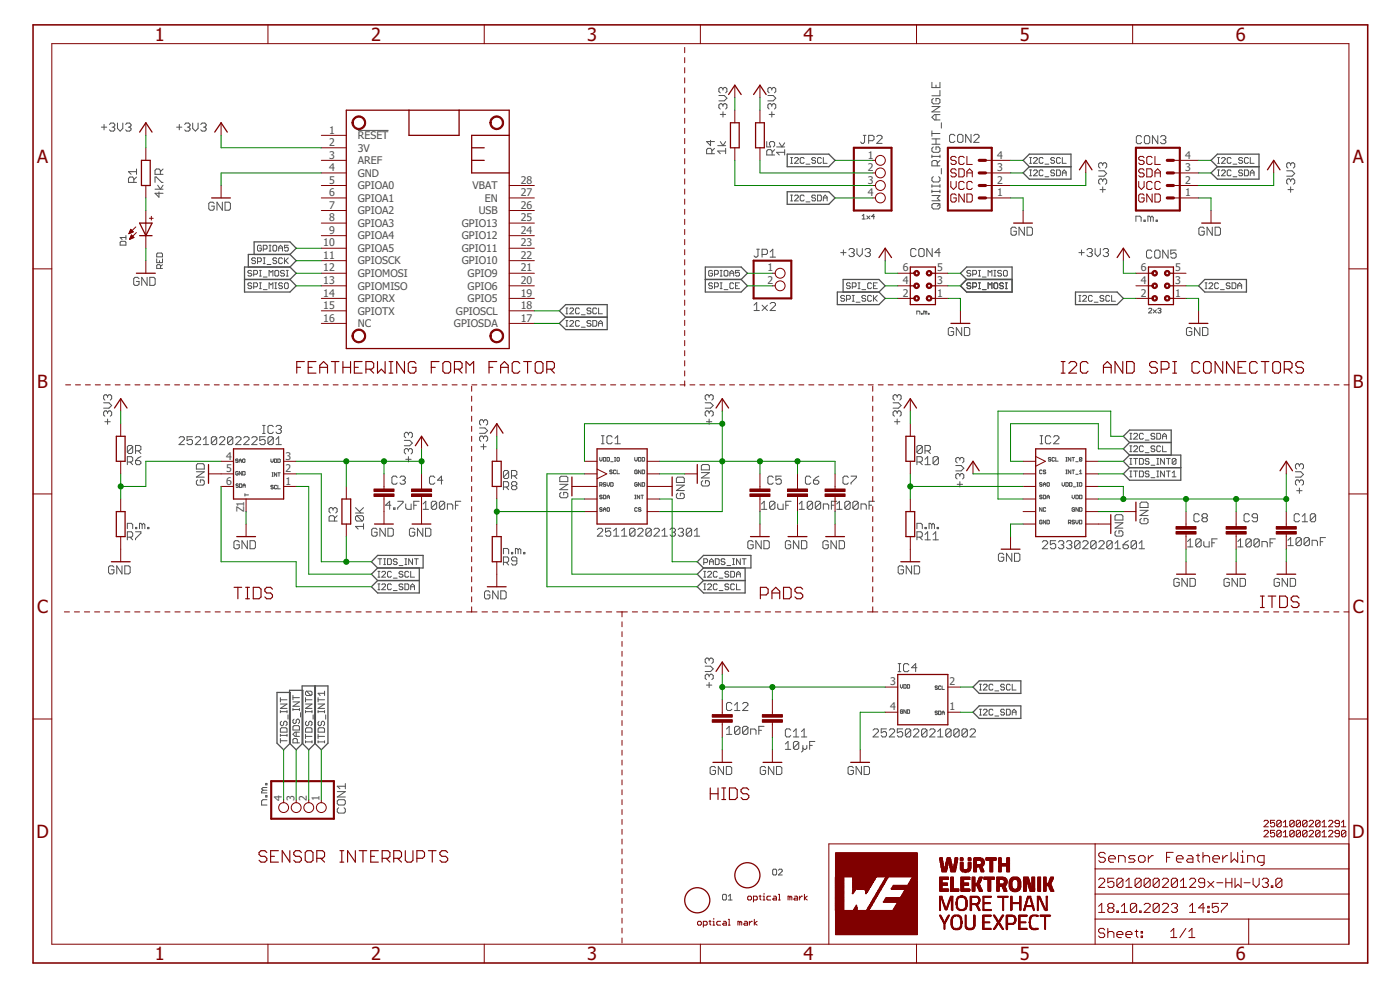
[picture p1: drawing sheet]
<svg xmlns="http://www.w3.org/2000/svg" width="210mm" height="148mm" viewBox="0 0 210 148" stroke-linecap="round" stroke-linejoin="round" font-family="sans-serif">
<defs><g id="words">
<g font-size="2.7" fill="#800000">
<text x="23.2" y="6.1">1</text>
<text x="55.6" y="6.1">2</text>
<text x="88.1" y="6.1">3</text>
<text x="120.5" y="6.1">4</text>
<text x="152.9" y="6.1">5</text>
<text x="185.3" y="6.1">6</text>
<text x="5.6" y="24.4">A</text>
<text x="202.8" y="24.4">A</text>
<text x="5.6" y="58.1">B</text>
<text x="202.8" y="58.1">B</text>
<text x="5.6" y="91.8">C</text>
<text x="202.8" y="91.8">C</text>
<text x="5.5" y="125.5">D</text>
<text x="202.7" y="125.5">D</text>
<text x="23.2" y="143.8">1</text>
<text x="55.6" y="143.8">2</text>
<text x="88.1" y="143.8">3</text>
<text x="120.5" y="143.8">4</text>
<text x="152.9" y="143.8">5</text>
<text x="185.3" y="143.8">6</text>
</g>
<g font-size="1.6" fill="#505050">
<text x="49.3" y="20">1</text>
<text x="49.3" y="21.9">2</text>
<text x="49.3" y="23.8">3</text>
<text x="53.7" y="20.8">RESET</text>
<text x="53.7" y="22.7">3V</text>
<text x="130.1" y="23.8">1</text>
<text x="149.5" y="23.8">4</text>
<text x="177.7" y="23.8">4</text>
<text x="49.3" y="25.6">4</text>
<text x="49.3" y="27.5">5</text>
<text x="49.3" y="29.4">6</text>
<text x="53.7" y="24.6">AREF</text>
<text x="53.7" y="26.5">GND</text>
<text x="53.7" y="28.3">GPIOA0</text>
<text x="70.9" y="28.3">VBAT</text>
<text x="78.1" y="29.4">27</text>
<text x="78.1" y="27.5">28</text>
<text x="130.1" y="25.6">2</text>
<text x="130.1" y="27.5">3</text>
<text x="130.1" y="29.4">4</text>
<text x="149.5" y="29.4">1</text>
<text x="149.5" y="27.5">2</text>
<text x="149.5" y="25.6">3</text>
<text x="177.7" y="29.4">1</text>
<text x="177.7" y="27.5">2</text>
<text x="177.7" y="25.6">3</text>
<text x="49.3" y="31.3">7</text>
<text x="49.3" y="33.2">8</text>
<text x="49.3" y="35">9</text>
<text x="53.7" y="30.2">GPIOA1</text>
<text x="53.7" y="32.1">GPIOA2</text>
<text x="53.7" y="34">GPIOA3</text>
<text x="53.7" y="35.9">GPIOA4</text>
<text x="69.2" y="35.9">GPIO12</text>
<text x="69.2" y="34">GPIO13</text>
<text x="71.8" y="32.1">USB</text>
<text x="72.7" y="30.2">EN</text>
<text x="78.1" y="35">24</text>
<text x="78.1" y="33.2">25</text>
<text x="78.1" y="31.3">26</text>
<text x="48.5" y="36.9">10</text>
<text x="48.5" y="38.8">11</text>
<text x="48.5" y="40.7">12</text>
<text x="53.7" y="37.7">GPIOA5</text>
<text x="53.7" y="39.6">GPIOSCK</text>
<text x="53.7" y="41.5">GPIOMOSI</text>
<text x="69.2" y="39.6">GPIO10</text>
<text x="69.2" y="37.7">GPIO11</text>
<text x="70.1" y="41.5">GPIO9</text>
<text x="78.1" y="40.7">21</text>
<text x="78.1" y="38.8">22</text>
<text x="78.1" y="36.9">23</text>
<text x="115.1" y="40.7">1</text>
<text x="135.4" y="40.7">6</text>
<text x="140.5" y="40.7">5</text>
<text x="171.1" y="40.7">6</text>
<text x="176.2" y="40.7">5</text>
<text x="48.5" y="42.6">13</text>
<text x="48.5" y="44.4">14</text>
<text x="48.5" y="46.3">15</text>
<text x="53.7" y="43.4">GPIOMISO</text>
<text x="53.7" y="45.3">GPIORX</text>
<text x="53.7" y="47.1">GPIOTX</text>
<text x="68.4" y="47.1">GPIOSCL</text>
<text x="70.1" y="45.3">GPIO5</text>
<text x="70.1" y="43.4">GPIO6</text>
<text x="78.1" y="46.3">18</text>
<text x="78.1" y="44.4">19</text>
<text x="78.1" y="42.6">20</text>
<text x="115.1" y="42.6">2</text>
<text x="135.4" y="44.4">2</text>
<text x="135.4" y="42.6">4</text>
<text x="140.5" y="44.4">1</text>
<text x="140.5" y="42.6">3</text>
<text x="171.1" y="44.4">2</text>
<text x="171.1" y="42.6">4</text>
<text x="176.2" y="44.4">1</text>
<text x="176.2" y="42.6">3</text>
<text x="48.5" y="48.2">16</text>
<text x="53.7" y="49">NC</text>
<text x="68.1" y="49">GPIOSDA</text>
<text x="78.1" y="48.2">17</text>
<text x="33.9" y="68.9">4</text>
<text x="33.9" y="70.7">5</text>
<text x="42.8" y="70.7">2</text>
<text x="42.8" y="68.9">3</text>
<text x="33.9" y="72.6">6</text>
<text x="36.6" y="76.8" transform="rotate(-90 36.6 76.8)">Z1</text>
<text x="42.8" y="72.6">1</text>
<text x="133.5" y="102.7">3</text>
<text x="133.5" y="106.4">4</text>
<text x="142.4" y="102.7">2</text>
<text x="142.4" y="106.4">1</text>
<text x="42.3" y="120" transform="rotate(-90 42.3 120)">4</text>
<text x="44.1" y="120" transform="rotate(-90 44.1 120)">3</text>
<text x="46" y="120" transform="rotate(-90 46 120)">2</text>
<text x="47.9" y="120" transform="rotate(-90 47.9 120)">1</text>
</g>
</g></defs>
<g fill="none" stroke="#505050" stroke-width=".15">
<path d="M15.2 19h.8M15.6 18.6v.9M16.4 18.6l.2-.2h.4l.2 .2v.2l-.2 .2M16.8 19h.2M17 19l.2 .2v.3l-.2 .1h-.4l-.2-.1M17.6 18.4v.8l.4 .4 .4-.4v-.8M18.8 18.6l.2-.2h.4l.2 .2v.2l-.2 .2M19.2 19h.2M19.4 19l.2 .2v.3l-.2 .1h-.4l-.2-.1M26.5 19h.8M26.9 18.6v.9M27.7 18.6l.2-.2h.4l.2 .2v.2l-.2 .2"/>
<path d="M28.1 19h.2M28.3 19l.2 .2v.3l-.2 .1h-.4l-.2-.1M28.9 18.4v.8l.4 .4 .4-.4v-.8M30.1 18.6l.2-.2h.4l.2 .2v.2l-.2 .2M30.5 19h.2M30.7 19l.2 .2v.3l-.2 .1h-.4l-.2-.1M53.7 19.5h4.6M107.8 14.3h.8l.4 .4-.4 .4h-.8M108 17.1h.8M108.4 13.3l-.2-.2h-.2l-.2 .2v.4l.2 .2M108.4 13.3l.2-.2h.2l.2 .2v.4l-.2 .2M108.4 13.3v.2"/>
<path d="M108.4 15.7v.2M108.4 16.7v.8M108.4 15.7l-.2-.2h-.2l-.2 .2v.4l.2 .2M108.4 15.7l.2-.2h.2l.2 .2v.4l-.2 .2M115.1 14.3h.8l.4 .4-.4 .4h-.8M115.3 17.1h.8M115.7 13.3l-.2-.2h-.2l-.2 .2v.4l.2 .2M115.7 13.3l.2-.2h.2l.2 .2v.4l-.2 .2M115.7 15.7l-.2-.2h-.2l-.2 .2v.4l.2 .2M115.7 15.7l.2-.2h.2l.2 .2v.4l-.2 .2M115.7 13.3v.2M115.7 15.7v.2"/>
<path d="M115.7 16.7v.8M139.7 12.3v.8h1.2v-.8M139.7 19.6v.8M139.7 16h1.2l-1.2 .8h1.2M139.9 14.8l-.2 .1v.4l.2 .3h.8l.2-.3v-.4l-.2-.1h-.4v.4M140.3 12.7v.4M140.3 17.2v.8M140.9 13.5v.9h-1.2M140.9 17.2h-.8l-.4 .4 .4 .4h.8M141.1 18.4v.8M18 36.3l.2-.1h.6l.1 .1v.4h-.9zM18.9 35.3v.6"/>
<path d="M18.9 35.6h-.9l.3 .3M20.1 27.3v-.6l-.2-.2h-.4l-.2 .2v.6h1.2M20.5 26.5l-.4 .4M20.5 25.7h-1.2l.4 .4M20.5 25.3v.8M23.2 28.3h1.2M23.2 27.3v-.8h.2l.8 .8h.2M23.5 38.8v.5h.9v-.5M23.6 27.7l.4 .6 .4-.6M23.6 37.9h.6l.2 .2v.4h-.9v-.4zM23.8 28.7v.8l-.6-.5h1.2M23.9 39.1v.2"/>
<path d="M24 26.1v-.6l-.2-.2h-.4l-.2 .2v.6h1.2M24.4 39.6l-.3 .3M24.4 25.3l-.4 .4M32.1 30.5l-.2-.2h-.4l-.2 .2v.8l.2 .2h.4l.2-.2v-.4h-.4M33.3 30.3v1.2l-.8-1.2v1.2M33.7 30.3h.6l.2 .2v.8l-.2 .2h-.6zM38.3 38.8l-.1-.2h-.3l-.2 .2 .2 .3h.3l.1 .1-.1 .3h-.3l-.2-.2M38.6 39.2h.4l.2-.1v-.3l-.2-.2h-.4v.9M39.2 36.9l-.2-.2h-.2l-.2 .2v.6l.2 .1h.2l.2-.1v-.3h-.3M39.5 37.3h.4l.1-.1v-.3l-.1-.2h-.4v.9M39.5 38.6h.3M39.5 39.5h.3"/>
<path d="M39.6 38.6v.9M40 39.6h.6M40.3 36.7h.3M40.3 37.6h.3M40.5 36.7v.9M41.1 36.7h.2l.2 .2v.6l-.2 .1h-.2l-.2-.1v-.6zM41.5 38.8l-.2-.2h-.2l-.2 .3 .2 .2h.2l.2 .2-.2 .2h-.2l-.2-.2M41.8 37.6v-.6l.3-.3 .3 .3v.6M41.8 37.2h.6M42.4 38.8l-.2-.2h-.3l-.1 .2v.5l.1 .2h.3l.2-.2M42.7 38.6v.9M42.8 39.1l.4 .4"/>
<path d="M43.2 36.7h-.5v.5l.4-.2 .1 .2v.3l-.1 .1h-.3l-.1-.1M43.2 38.6l-.5 .6M106.5 21v.8l-.6-.6h1.2M106.7 23v-.6l-.2-.2h-.4l-.2 .2v.6h1.2M107.1 22.2l-.4 .4M107.6 21.8h1.2M108 21.2l.4 .6 .4-.6M108.8 22.6h-1.2l.4 .4M108.8 22.2v.8M113.5 37.3h.4M113.6 37.3v1l-.1 .2h-.3l-.1-.2M114.3 38.1h.6l.2-.2v-.4l-.2-.2h-.6v1.2"/>
<path d="M115 21.2v.8h.5l-.1-.4v-.2l.1-.2h.5l.1 .2v.4l-.1 .2M115.5 38.5h.8M115.5 37.7l.4-.4v1.2M115.8 23.2v-.6l-.3-.2h-.4l-.1 .2v.6h1.1M116.1 22.4l-.3 .4M116.4 22h1.2M116.8 21.4l.4 .6 .4-.6M117.6 22.8h-1.2l.4 .4M117.6 22.4v.8M118.5 30.1h.3M118.5 29.2h.3M118.5 24.5h.3"/>
<path d="M118.5 23.6h.3M118.7 23.6v.9M118.7 29.2v.9M119.1 23.7l.2-.1h.2l.2 .1v.2l-.6 .6h.6M119.1 29.4l.2-.2h.2l.2 .2v.1l-.6 .6h.6M120.6 23.7l-.2-.1h-.3l-.1 .1v.6l.1 .2h.3l.2-.2M120.6 29.4l-.2-.2h-.3l-.1 .2v.6l.1 .1h.3l.2-.1M120.8 30.2h.6M120.8 24.6h.6M122.3 29.4l-.1-.2h-.3l-.2 .2 .2 .3h.3l.1 .1-.1 .3h-.3l-.2-.1M122.3 23.7l-.1-.1h-.3l-.2 .1 .2 .3h.3l.1 .2-.1 .3h-.3l-.2-.2M122.6 29.2h.4l.1 .2v.6l-.1 .1h-.4z"/>
<path d="M123.1 23.7l-.1-.1h-.3l-.1 .1v.6l.1 .2h.3l.1-.2M123.4 23.6v.9h.6M123.4 30.1v-.6l.3-.3 .3 .3v.6M123.4 29.7h.6M126 37.8h.9M126.4 37.4v.8M127.3 37.4l.2-.2h.4l.2 .2v.2l-.2 .2M127.7 37.8h.2M127.9 37.8l.2 .2v.2l-.2 .2h-.4l-.2-.2M128.5 37.2v.8l.4 .4 .4-.4v-.8M129.3 32.3l.2-.2v.7M129.3 32.8h.4"/>
<path d="M129.4 20.3h.4M129.6 20.3v1l-.2 .2h-.2l-.2-.2M129.7 37.4l.2-.2h.4l.2 .2v.2l-.2 .2M130 32.3l.4 .5M130.1 37.8h.2M130.2 21.1h.6l.2-.2v-.4l-.2-.2h-.6v1.2M130.3 37.8l.2 .2v.2l-.2 .2h-.4l-.2-.2M130.4 32.3l-.4 .5M131.1 32.4h-.4l.3-.3v.7M131.4 20.5l.3-.2h.4l.1 .2v.2l-.8 .8h.8M137.4 37.4l-.3-.2h-.4l-.2 .2v.8l.2 .2h.4l.3-.2M137.9 37.2h.4l.3 .2v.8l-.3 .2h-.4l-.1-.2v-.8z"/>
<path d="M139.7 30.7l.2-.2h.8l.2 .2v.4l-.2 .2h-.8l-.2-.2zM139.7 23.2v.4M139.7 27.7v.4M139.7 28.5v.4M139.7 29.3h1.2l-.4 .4 .4 .4h-1.2M139.7 28.7h1.2M139.7 27.9h1.2M139.7 23.4h1.2M139.7 21.6h1.2M139.7 20.8h1.2M139.7 20h1.2M139.8 37.2v1.2l-.8-1.2v1.2"/>
<path d="M139.9 22l-.2 .2v.4l.2 .2h.8l.2-.2v-.4l-.2-.2h-.4v.4M139.9 26.5l-.2 .2v.4l.2 .2h.8l.2-.2v-.4l-.2-.2M140.3 20.8v.8M140.5 24.8v-.6l-.2-.2h-.4l-.2 .2v.6h1.2M140.9 23.2v.4M140.9 27.7v.4M140.9 28.5v.4M140.9 30.5l-.4 .4M140.9 24l-.4 .4M141 37.8h-.8l.6-.6v1.2M141.1 25.3v.8M143.2 20.3l-.2-.2h-.4l-.2 .2v.8l.2 .2h.4l.2-.2"/>
<path d="M143.6 20.3l.2-.2h.4l.2 .2v.8l-.2 .2h-.4l-.2-.2zM145.6 20.1v1.2l-.8-1.2v1.2M146 20.3l.2-.2h.4l.2 .2v.2l-.8 .8h.8M152.4 34.2l-.2-.2h-.4l-.2 .2v.9l.2 .1h.4l.2-.1v-.5h-.4M153.6 34v1.2l-.8-1.2v1.2M154 34h.6l.2 .2v.9l-.2 .1h-.6zM154.4 26.3h.3M154.4 25.5h.3M154.4 24.5h.3M154.4 23.6h.3M154.5 23.6v.9M154.5 25.5v.8"/>
<path d="M154.9 23.7l.2-.1h.3l.1 .1v.2l-.6 .6h.6M154.9 25.6l.2-.1h.3l.1 .1v.2l-.6 .5h.6M156.4 25.6l-.1-.1h-.3l-.2 .1v.6l.2 .1h.3l.1-.1M156.4 23.7l-.1-.1h-.3l-.2 .1v.6l.2 .2h.3l.1-.2M156.7 26.5h.5M156.7 24.6h.5M158.1 25.6l-.1-.1h-.3l-.2 .1 .2 .3h.3l.1 .2-.1 .2h-.3l-.2-.1M158.1 23.7l-.1-.1h-.3l-.2 .3 .2 .1h.3l.1 .3-.1 .2h-.3l-.2-.2M158.4 25.5h.4l.2 .1v.6l-.2 .1h-.4zM159 23.7l-.2-.1h-.2l-.2 .1v.6l.2 .2h.2l.2-.2M159.3 25.9h.6M159.3 23.6v.9h.6"/>
<path d="M159.3 26.3v-.5l.3-.3 .3 .3v.5M161.8 37.8h.8M162.2 37.4v.8M163 37.4l.2-.2h.4l.2 .2v.2l-.2 .2M163.4 37.8h.2M163.6 37.8l.2 .2v.2l-.2 .2h-.4l-.2-.2M164.2 37.2v.8l.4 .4 .4-.4v-.8M164.7 25.6h.8l.4 .4-.4 .4h-.8M164.9 28.4h.8M165.3 24.6v.2M165.3 27v.2M165.3 28v.8"/>
<path d="M165.3 27l-.2-.2h-.2l-.2 .2v.4l.2 .2M165.3 24.6l-.2-.2h-.2l-.2 .2v.4l.2 .2M165.3 27l.2-.2h.2l.2 .2v.4l-.2 .2M165.3 24.6l.2-.2h.2l.2 .2v.4l-.2 .2M165.4 37.4l.2-.2h.4l.2 .2v.2l-.2 .2M165.8 37.8h.2M166 37.8l.2 .2v.2l-.2 .2h-.4l-.2-.2M170.3 33.2v-.8h.6l.2 .2v.6M171.2 20.5l-.2-.2h-.4l-.2 .2v.8l.2 .2h.4l.2-.2M171.5 33h.2v.2h-.2zM171.8 20.3h.4l.2 .2v.8l-.2 .2h-.4l-.2-.2v-.8zM172.5 32.6l-.2-.2h-.2v.8"/>
<path d="M172.5 32.6v.6M172.5 32.6l.2-.2 .2 .2v.6M172.7 37.7l-.2-.2h-.4l-.2 .2v.8l.2 .2h.4l.2-.2M173.3 37.5h.4l.2 .2v.8l-.2 .2h-.4l-.2-.2v-.8zM173.3 33h.2v.2h-.2zM173.6 20.3v1.2l-.8-1.2v1.2M174 20.5l.2-.2h.4l.2 .2v.2l-.2 .2M174.4 20.9h.2M174.6 20.9l.2 .2v.2l-.2 .2h-.4l-.2-.2M175.1 37.5v1.2l-.8-1.2v1.2M176.3 37.5h-.8v.6l.6-.2 .2 .2v.4l-.2 .2h-.4l-.2-.2M180.6 34.2l-.2-.2h-.4l-.3 .2v.9l.3 .1h.4l.2-.1v-.5h-.5"/>
<path d="M181.8 34v1.2l-.8-1.2v1.2M182.2 34h.6l.2 .2v.9l-.2 .1h-.6zM182.6 26.3h.2M182.6 25.5h.2M182.6 24.5h.2M182.6 23.6h.2M182.7 23.6v.9M182.7 25.5v.8M183.1 25.6l.2-.1h.3l.1 .1v.2l-.6 .5h.6M183.1 23.7l.2-.1h.3l.1 .1v.2l-.6 .6h.6M184.6 25.6l-.2-.1h-.3l-.1 .1v.6l.1 .1h.3l.2-.1M184.6 23.7l-.2-.1h-.3l-.1 .1v.6l.1 .2h.3l.2-.2"/>
<path d="M184.9 26.5h.5M184.9 24.6h.5M186.3 25.6l-.1-.1h-.3l-.2 .1 .2 .3h.3l.1 .2-.1 .2h-.3l-.2-.1M186.3 23.7l-.1-.1h-.3l-.2 .3 .2 .1h.3l.1 .3-.1 .2h-.3l-.2-.2M186.6 25.5h.4l.2 .1v.6l-.2 .1h-.4zM187.2 23.7l-.2-.1h-.3l-.1 .1v.6l.1 .2h.3l.2-.2M187.5 26.3v-.5l.2-.3 .3 .3v.5M187.5 25.9h.5M187.5 23.6v.9h.5M192.9 25.6h.8l.4 .4-.4 .4h-.8M193.1 28.4h.8M193.5 27l-.2-.2h-.2l-.2 .2v.4l.2 .2"/>
<path d="M193.5 27l.2-.2h.2l.2 .2v.4l-.2 .2M193.5 24.6l-.2-.2h-.2l-.2 .2v.4l.2 .2M193.5 24.6l.2-.2h.2l.2 .2v.4l-.2 .2M193.5 24.6v.2M193.5 27v.2M193.5 28v.8M16.1 59.3l-.2-.2h-.2l-.2 .2v.4l.2 .2M16.1 59.3l.2-.2h.2l.2 .2v.4l-.2 .2M16.1 59.3v.2M20.8 41.8l-.2-.2h-.4l-.2 .2v.8l.2 .2h.4l.2-.2v-.4h-.4M22.1 41.6v1.2l-.8-1.2v1.2M22.5 41.6h.6l.2 .2v.8l-.2 .2h-.6z"/>
<path d="M24.1 40.2v-.4l-.2-.2h-.3l-.1 .2v.4h.9M37.7 42.5l-.1-.1h-.3l-.1 .3 .1 .1h.3l.1 .3-.1 .1h-.3l-.1-.1M37.7 40.6l-.1-.1h-.3l-.1 .1 .1 .3h.3l.1 .2-.1 .3h-.3l-.1-.2M38 41.1h.5l.1-.2v-.3l-.1-.1h-.5v.9M38 43h.5l.1-.2v-.3l-.1-.1h-.5v.8M38.9 40.5h.3M38.9 41.4h.3M38.9 42.4h.3M38.9 43.2h.3M39 40.5v.9M39 42.4v.8M39.5 41.5h.5"/>
<path d="M39.5 43.4h.5M40.3 41.4v-.9l.3 .3 .3-.3v.9M40.3 43.2v-.8l.3 .3 .3-.3v.8M41.2 40.6l.1-.1h.3l.2 .1v.6l-.2 .2h-.3l-.1-.2zM41.2 42.4h.3M41.2 43.2h.3M41.3 42.4v.8M42.4 42.5l-.2-.1h-.3l-.1 .3 .1 .1h.3l.2 .3-.2 .1h-.3l-.1-.1M42.7 40.6l-.2-.1h-.3l-.1 .1 .1 .3h.3l.2 .2-.2 .3h-.3l-.1-.2M42.8 42.4h.3l.1 .1v.6l-.1 .1h-.3l-.1-.1v-.6zM42.9 40.5h.3M42.9 41.4h.3"/>
<path d="M43.1 40.5v.9M84.9 48.9h.2M84.9 48h.2M84.9 47h.2M84.9 46.1h.2M85 46.1v.9M85 48v.9M85.4 48.2l.2-.2h.3l.1 .2v.1l-.6 .6h.6M85.4 46.3l.2-.2h.3l.1 .2v.1l-.6 .6h.6M86.9 48.2l-.2-.2h-.3l-.1 .2v.5l.1 .2h.3l.2-.2M86.9 46.3l-.2-.2h-.3l-.1 .2v.6l.1 .1h.3l.2-.1M87.2 49h.5"/>
<path d="M87.2 47.2h.5M88.6 48.2l-.1-.2h-.3l-.2 .2 .2 .3h.3l.1 .1-.1 .3h-.3l-.2-.2M88.6 46.3l-.1-.2h-.3l-.2 .3 .2 .2h.3l.1 .3-.1 .1h-.3l-.2-.1M88.9 48h.4l.2 .2v.5l-.2 .2h-.4zM89.5 46.3l-.2-.2h-.3l-.1 .2v.6l.1 .1h.3l.2-.1M89.7 48.5h.6M89.7 46.1v.9h.6M89.7 48.9v-.6l.3-.3 .3 .3v.6M106.3 59.3v.2M106.3 59.3l-.2-.2h-.2l-.2 .2v.4l.2 .2M106.3 59.3l.2-.2h.2l.2 .2v.4l-.2 .2M106.8 40.6l-.1-.1h-.3l-.1 .1v.6l.1 .2h.3l.1-.2v-.3h-.3"/>
<path d="M106.8 42.5l-.1-.1h-.3l-.1 .3 .1 .1h.3l.1 .3-.1 .1h-.3l-.1-.1M107.1 41.1h.4l.2-.2v-.3l-.2-.1h-.4v.9M107.1 43h.4l.2-.2v-.3l-.2-.1h-.4v.8M108 40.5h.3M108 41.4h.3M108 42.4h.3M108 43.2h.3M108.1 40.5v.9M108.1 42.4v.8M108.6 40.6l.1-.1h.3l.1 .1v.6l-.1 .2h-.3l-.1-.2zM108.6 43.4h.5M109.4 40.9h.6"/>
<path d="M109.4 41.4v-.6l.3-.3 .3 .3v.6M110 42.5l-.1-.1h-.3l-.2 .1v.6l.2 .1h.3l.1-.1M110.3 42.8h.3M110.9 40.5h-.6v.4l.3-.1 .3 .1v.3l-.2 .2h-.3l-.1-.2M110.9 42.4h-.6v.8h.6M113.1 46.5h.8M113.1 45.7l.4-.4v1.2M114.3 45.7l.8 .8M115.1 45.7l-.8 .8M115.5 45.5l.2-.2h.4l.2 .2v.2l-.8 .8h.8M126.6 44.4l-.1-.1h-.3l-.2 .3 .2 .1h.3l.1 .3-.1 .1h-.3l-.2-.1M126.9 44.8h.5l.1-.1v-.3l-.1-.1h-.5v.8"/>
<path d="M127.5 42.5l-.1-.1h-.3l-.2 .1 .2 .3h.3l.1 .2-.1 .2h-.3l-.2-.1M127.8 43h.4l.2-.2v-.3l-.2-.1h-.4v.8M127.8 44.3h.3M127.8 45.1h.3M127.9 44.3v.8M128.4 45.3h.5M128.7 42.4h.2M128.7 43.2h.2M128.8 42.4v.8M129.2 43.4h.6M129.8 44.4l-.1-.1h-.3l-.2 .1 .2 .3h.3l.1 .1-.1 .3h-.3l-.2-.1M130.7 44.4l-.2-.1h-.3l-.1 .1v.6l.1 .1h.3l.2-.1"/>
<path d="M130.7 42.5l-.2-.1h-.3l-.1 .1v.6l.1 .1h.3l.2-.1M131 44.3v.8M131 42.8h.3M131.1 44.7l.4 .4M131.5 42.4h-.5v.8h.5M131.5 44.3l-.5 .5M134.5 59.3l-.2-.2h-.2l-.2 .2v.4l.2 .2M134.5 59.3l.2-.2h.2l.2 .2v.4l-.2 .2M134.5 59.3v.2M137.5 47.1v-.5h.3l.1 .1v.4M138.2 46.9h.1v.2h-.1zM138.7 46.7l-.2-.1v.5"/>
<path d="M138.7 46.7v.4M138.7 46.7l.1-.1 .2 .1v.4M139.2 46.9h.1v.2h-.1zM143 49.3l-.2-.2h-.4l-.2 .2v.8l.2 .2h.4l.2-.2v-.4h-.4M144.2 49.1v1.2l-.8-1.2v1.2M144.6 49.1h.6l.2 .2v.8l-.2 .2h-.6zM145.5 40.6l-.1-.1h-.3l-.1 .1 .1 .3h.3l.1 .2-.1 .3h-.3l-.1-.2M145.5 42.5l-.1-.1h-.3l-.1 .1 .1 .3h.3l.1 .2-.1 .2h-.3l-.1-.1M145.8 41.1h.5l.1-.2v-.3l-.1-.1h-.5v.9M145.8 43h.5l.1-.2v-.3l-.1-.1h-.5v.8M146.7 40.5h.3M146.7 41.4h.3"/>
<path d="M146.7 42.4h.3M146.7 43.2h.3M146.9 40.5v.9M146.9 42.4v.8M147.3 41.5h.5M147.3 43.4h.5M148.1 41.4v-.9l.3 .3 .3-.3v.9M148.1 43.2v-.8l.3 .3 .3-.3v.8M149 40.5h.3M149 41.4h.3M149.2 42.4h.2l.2 .1v.6l-.2 .1h-.2l-.2-.1v-.6zM149.2 40.5v.9"/>
<path d="M150.2 40.6l-.2-.1h-.3l-.1 .1 .1 .3h.3l.2 .2-.2 .3h-.3l-.1-.2M150.5 40.6l.1-.1h.3l.1 .1v.6l-.1 .2h-.3l-.1-.2zM150.5 42.5l-.2-.1h-.3l-.1 .3 .1 .1h.3l.2 .3-.2 .1h-.3l-.1-.1M150.7 42.4h.3M150.7 43.2h.3M150.9 42.4v.8M161.8 44.3h.3M161.8 45.1h.3M161.9 44.3v.8M162.3 44.4l.2-.1h.3l.1 .1v.2l-.6 .5h.6M163.8 44.4l-.2-.1h-.3l-.1 .1v.6l.1 .1h.3l.2-.1M164.1 45.3h.5"/>
<path d="M165.5 44.4l-.1-.1h-.3l-.2 .1 .2 .3h.3l.1 .1-.1 .3h-.3l-.2-.1M166.4 44.4l-.2-.1h-.3l-.1 .1v.6l.1 .1h.3l.2-.1M166.7 44.3v.8h.5M172.2 46.3l.1-.1 .4 .1v.1l-.5 .5h.5M172.9 46.4l.5 .5M173.4 46.4l-.5 .5M173.6 46.3l.3-.1 .2 .1-.2 .2M173.8 46.5h.1M173.9 46.5l.2 .2-.2 .2h-.2l-.1-.1M178.7 49.3l-.2-.2h-.4l-.2 .2v.8l.2 .2h.4l.2-.2v-.4h-.4M179.9 49.1v1.2l-.8-1.2v1.2M180.3 49.1h.6l.2 .2v.8l-.2 .2h-.6z"/>
<path d="M180.7 42.4h.3M180.7 43.2h.3M180.8 42.4v.8M181.3 42.5l.1-.1h.3l.1 .1v.2l-.5 .5h.5M182.7 42.5l-.2-.1h-.2l-.2 .1v.6l.2 .1h.2l.2-.1M183 43.4h.6M184.4 42.5l-.1-.1h-.3l-.1 .1 .1 .3h.3l.1 .2-.1 .2h-.3l-.1-.1M184.7 42.4h.4l.2 .1v.6l-.2 .1h-.4zM185.6 43.2v-.5l.3-.3 .3 .3v.5M185.6 42.8h.6M15.5 60.3h.8l.4 .4-.4 .5h-.8M15.7 63.2h.8"/>
<path d="M16.1 61.8l-.2-.2h-.2l-.2 .2v.4l.2 .2M16.1 61.8l.2-.2h.2l.2 .2v.4l-.2 .2M16.1 61.8v.2M16.1 62.8v.8M19.1 69.2h.6l.2-.2v-.4l-.2-.2h-.6v1.2M19.1 79.2v-.8h.6l.2 .2v.6M19.5 69.2l.4 .4M19.9 66.9l-.2-.2h-.4l-.2 .2v.8M19.9 66.9v.8l-.2 .2h-.4l-.2-.2M19.9 66.9l-.8 .8M20.3 67.5h.6l.2-.2v-.4l-.2-.2h-.6v1.2M20.3 69h.6l.2 .2v.2l-.2 .2h-.4l-.2-.2z"/>
<path d="M20.3 79h.2v.2h-.2zM20.3 79.7h.8v.2l-.8 .8v.2M20.7 67.5l.4 .4M21.1 68.4l-.4 .2-.4 .4M21.3 78.6l-.2-.2h-.2v.8M21.3 78.6v.6M21.3 78.6l.2-.2 .2 .2v.6M22.1 79h.2v.2h-.2zM26.8 65.6l.3-.2h.4l.1 .2v.2l-.8 .8h.8M28.9 65.4h-.9v.6l.4-.2h.3l.2 .2v.4l-.2 .2h-.4l-.3-.2M29.3 65.6l.2-.2h.4l.2 .2v.2l-.8 .8h.8M29.4 70.7h1.2l-1.2 .8h1.2"/>
<path d="M29.6 71.9l-.2 .2v.4l.2 .2h.8l.2-.2v-.4l-.2-.2h-.4v.4M29.6 69.5h.8l.2 .2v.6h-1.2v-.6zM30.5 65.8l.4-.4v1.2M30.5 66.6h.8M32.5 65.6v.8l-.2 .2h-.4l-.2-.2M32.5 65.6l-.2-.2h-.4l-.2 .2v.8M32.5 65.6l-.8 .8M32.9 65.6l.2-.2h.4l.2 .2v.2l-.8 .8h.8M34.9 65.6v.8l-.2 .2h-.4l-.2-.2M34.9 65.6l-.2-.2h-.4l-.2 .2v.8M34.9 65.6l-.8 .8M35.3 65.6l.2-.2h.4l.2 .2v.2l-.8 .8h.8"/>
<path d="M35.7 68.9l-.3-.1-.1 .1 .3 .1 .1 .2-.1 .1-.3-.1M35.7 70.7l-.1-.1-.3 .1v.4l.2 .1 .2-.1v-.2h-.2M35.7 72.6l-.1-.1-.2 .1 .1 .1 .2 .2-.1 .1-.2-.1M35.9 69.3v-.4l.1-.1 .2 .1v.4M35.9 69h.3M35.9 72.5l.4 .1-.1 .4h-.3zM36.2 70.6v.6l-.3-.6v.6M36.4 68.9l.1-.1 .2 .1-.1 .4-.2-.1zM36.4 70.6l.3 .1v.5h-.3zM36.4 72.7h.4M36.4 73v-.3l.2-.2 .2 .2v.3M36.5 65.6l.2-.2h.4l.2 .2v.2l-.8 .8h.8"/>
<path d="M36.7 74v.3M36.7 74.1h.6M37.7 65.6l.3-.2h.4l.1 .2v.2l-.8 .8h.8M39.4 64.9h.4M39.4 63.7h.4M39.6 63.7v1.2M39.8 65.4h-.9v.6l.7-.2 .2 .2v.4l-.2 .2h-.4l-.3-.2M40.6 68.8v.3l.2 .2 .2-.2v-.3M40.8 71.4h.2M40.8 70.8h.2M40.9 70.8v.6M41 65.6v.8l-.2 .2h-.4l-.2-.2"/>
<path d="M41 65.6l-.2-.2h-.4l-.2 .2v.8M41 72.8l-.3-.1-.1 .2 .3 .1 .1 .2h-.1h-.3M41 63.9l-.2-.2h-.4l-.2 .2v.8l.2 .2h.4l.2-.2M41 65.6l-.8 .8M41.1 68.8l.4 .1-.1 .4h-.3zM41.4 63.9l.2-.2h.4l.2 .2v.2l-.2 .2M41.4 66.6h.8M41.4 65.8l.4-.4v1.2M41.5 72.8l-.1-.1-.3 .1v.4h.1h.3M41.5 70.8v.6l-.4-.6v.6M41.7 72.7v.5h.3M41.7 68.8l.3 .1v.3l-.1 .1h-.2z"/>
<path d="M41.7 70.8h.3M41.8 64.3h.2M41.8 70.8v.6M42 64.3l.2 .2v.2l-.2 .2h-.4l-.2-.2M49.9 76.2l-.2-.1h-.2l-.2 .1v.4l.2 .3M49.9 76.2l.2-.1h.2l.2 .1v.4l-.2 .3M49.9 76.2v.3M50.1 78.1v-.7l-.2-.1h-.4l-.2 .1v.7h1.2M50.5 77.3l-.4 .4M53.3 76.9h1.2M53.3 76.1l.8 .8M53.5 77.3h.8l.2 .1v.5l-.2 .2"/>
<path d="M53.5 77.3l-.2 .1v.5l.2 .2h.8M53.5 77.3l.8 .8M54.5 78.9h-1.2l.4 .4M54.5 78.5v.8M54.5 76.1l-.6 .5M56.5 79.3l-.2-.2h-.4l-.2 .2v.8l.2 .2h.4l.2-.2v-.4h-.4M57.8 79.1v1.2l-.8-1.2v1.2M58.2 79.1h.6l.2 .2v.8l-.2 .2h-.6zM58.6 75.7h-.8l.6-.6v1.2M59 76.1h.2v.2h-.2zM59.5 71.5l-.1-.2h-.5l-.1 .2v.8l.1 .2h.5l.1-.2M59.6 75.1h.8v.2l-.8 .8v.2"/>
<path d="M60 71.5l.2-.2h.4l.2 .2v.2l-.2 .2M60.4 71.9h.2M60.6 71.9l.2 .2v.2l-.2 .2h-.4l-.2-.2M60.6 66h.8l.4 .4-.4 .4h-.8M60.8 75.5v.6l.2 .2h.6v-.8M60.8 68.8h.8M61.2 65v.2M61.2 67.4v.2M61.2 68.4v.8M61.2 67.4l-.2-.2h-.2l-.2 .2v.4l.2 .2M61.2 65l-.2-.2h-.2l-.2 .2v.4l.2 .2M61.2 67.4l.2-.2h.2l.2 .2v.4l-.2 .2"/>
<path d="M61.2 65l.2-.2h.2l.2 .2v.4l-.2 .2M62 75.7h.4M62.2 79.3l-.2-.2h-.4l-.2 .2v.8l.2 .2h.4l.2-.2v-.4h-.4M62.8 75.1h-.8v1.2M63.4 79.1v1.2l-.8-1.2v1.2M63.4 76.3h.8M63.4 75.5l.4-.4v1.2M63.8 79.1h.6l.2 .2v.8l-.2 .2h-.6zM65.2 71.5l-.2-.2h-.4l-.2 .2v.8l.2 .2h.4l.2-.2M65.5 75.3v.8l-.2 .2h-.4l-.2-.2M65.5 75.3l-.2-.2h-.4l-.2 .2v.8M65.5 75.3l-.8 .8"/>
<path d="M66.4 71.9h-.8l.6-.6v1.2M66.7 75.3v.8l-.2 .2h-.4l-.2-.2M66.7 75.3l-.2-.2h-.4l-.2 .2v.8M66.7 75.3l-.8 .8M67.1 76.3v-.8h.6l.2 .2v.6M68.3 75.7h.4M69.1 75.1h-.8v1.2M71.9 64.1h.8l.4 .4-.4 .4h-.8M72.1 66.9h.8M72.5 63.1v.2M72.5 65.5v.2M72.5 66.5v.8"/>
<path d="M72.5 65.5l-.2-.2h-.2l-.2 .2v.4l.2 .2M72.5 63.1l-.2-.2h-.2l-.2 .2v.4l.2 .2M72.5 65.5l.2-.2h.2l.2 .2v.4l-.2 .2M72.5 63.1l.2-.2h.2l.2 .2v.4l-.2 .2M75.5 73h.6l.2-.2v-.4l-.2-.2h-.6v1.2M75.9 73l.4 .4M76.3 70.7l-.2-.2h-.4l-.2 .2v.8M76.3 70.7v.8l-.2 .2h-.4l-.2-.2M76.3 70.7l-.8 .8M76.7 71.3h.6l.2-.2v-.4l-.2-.2h-.6v1.2M76.9 72.8l-.2-.2v-.2l.2-.2h.4l.2 .2v.2l-.2 .2M76.9 72.8l-.2 .2v.2l.2 .2h.4l.2-.2v-.2l-.2-.2"/>
<path d="M76.9 72.8h.4M77.1 71.3l.4 .4M83.9 72.6h1.2l-1.2 .8h1.2M84.1 73.8l-.2 .2v.4l.2 .2h.8l.2-.2v-.4l-.2-.2h-.4v.4M84.1 71.4h.8l.2 .1v.7h-1.2v-.7zM89.6 79.3l.2-.2h.4l.2 .2v.2l-.8 .8h.8M89.9 72.7h.3l.1-.3-.4-.1v.6M89.9 68.5v.4l.2 .2 .2-.2v-.4M90.1 72.7l.2 .2M90.2 66.5h.4M90.2 65.3h.4M90.3 76.2l-.3-.1-.1 .1 .3 .1 .1 .2-.1 .1-.3-.1"/>
<path d="M90.3 74.3l-.3-.1-.1 .2 .3 .1 .1 .1-.1 .1-.3-.1M90.4 65.3v1.2M90.5 76.3h.3M90.5 74.2l.3 .1-.1 .4h-.2zM90.5 68.5h.2l.1 .1-.1 .5h-.2zM90.5 76.6v-.4l.2-.1 .1 .1v.4M90.8 72.4l-.1-.1-.2 .1 .1 .2 .2 .1-.1 .2-.2-.2M91 68.5h.3l.1 .1-.1 .5h-.3zM91 72.3v.4l.2 .2 .2-.2v-.4M91 74.7v-.3l.2-.2 .2 .2v.3M91 74.5h.4M91.1 76.1l.3 .1-.1 .4-.3-.1z"/>
<path d="M91.6 79.1h-.8v.6l.4-.2h.2l.2 .2v.4l-.2 .2h-.4l-.2-.2M91.6 72.3l.3 .1-.1 .5h-.2zM91.6 69.2h.3M91.8 70.5l-.1-.1-.3 .1 .1 .2 .3 .1-.1 .2-.3-.1M91.8 65.5l-.2-.2h-.4l-.2 .2v.8l.2 .2h.4l.2-.2M92 79.5l.4-.4v1.2M92.1 68.5h.2M92.1 69.1h.2M92.2 66.5h.8M92.2 65.7l.4-.4v1.2M92.2 68.5v.6M92.3 70.5l-.1-.1-.2 .1v.4l.1 .1 .2-.1"/>
<path d="M92.5 70.4v.6h.4M92.6 68.5l.3 .1-.1 .5-.3-.1zM93.2 79.5l.4-.4v1.2M95.2 74.7h.2M95.2 74.2h.2M95.2 68.5v.4l.2 .2 .1-.2v-.4M95.2 79.3l-.2-.2h-.4l-.2 .2v.8M95.2 79.3v.8l-.2 .2h-.4l-.2-.2M95.2 79.3l-.8 .8M95.3 74.2v.5M95.5 70.5l-.1-.1-.2 .1v.4l.1 .1 .2-.1v-.2h-.1M95.5 72.4l-.1-.1-.2 .1v.3l.1 .2 .2-.2v-.1h-.1"/>
<path d="M95.5 76.2l-.1-.1-.2 .1v.3l.1 .1 .2-.1M95.6 79.3l.2-.2h.4l.2 .2v.2l-.8 .8h.8M95.7 68.5l.4 .1v.4l-.1 .1h-.3zM95.9 74.2v.5l-.4-.5v.5M96.1 76.2l-.3-.1-.1 .1 .3 .1 .1 .2-.1 .1-.3-.1M96.1 74.2h.4M96.1 70.4v.6l-.4-.6v.6M96.1 72.3v.6l-.4-.6v.6M96.3 70.4l.3 .1v.5h-.3zM96.3 68.5h.3v.1v.5h-.3zM96.3 72.3l.3 .1v.5h-.3zM96.3 74.2v.5"/>
<path d="M97.6 79.3l-.2-.2h-.4l-.2 .2v.8M97.6 79.3v.8l-.2 .2h-.4l-.2-.2M97.6 79.3l-.8 .8M98 79.3l.2-.2h.4l.2 .2v.2l-.8 .8h.8M99.3 79.5l.4-.4v1.2M100.5 79.3l.2-.2h.4l.2 .2v.2l-.2 .2M100.9 79.7h.2M101.1 79.7l.2 .2v.2l-.2 .2h-.4l-.2-.2M101.4 72.7h1.2l-1.2 .8h1.2M101.6 71.5h.8l.2 .2v.6h-1.2v-.6zM101.6 73.9l-.2 .2v.4l.2 .2h.8l.2-.2v-.4l-.2-.2h-.4v.4M101.7 79.3l.2-.2h.4l.2 .2v.2l-.2 .2"/>
<path d="M102.1 79.7h.2M102.3 79.7l.2 .2v.2l-.2 .2h-.4l-.2-.2M103.7 79.3l-.2-.2h-.4l-.2 .2v.8M103.7 79.3v.8l-.2 .2h-.4l-.2-.2M103.7 79.3l-.8 .8M104.1 79.5l.4-.4v1.2M105.2 69.8l.2-.2h.8l.2 .2v.6h-1.2zM105.2 70.8h1.2l-1.2 .8h1.2M105.4 72l-.2 .2v.4l.2 .2h.8l.2-.2v-.4l-.2-.2h-.4v.4M105.7 60.3h.8l.4 .4-.4 .5h-.8M105.9 63.2h.8M106.3 61.8v.2"/>
<path d="M106.3 62.8v.8M106.3 61.8l-.2-.2h-.2l-.2 .2v.4l.2 .2M106.3 61.8l.2-.2h.2l.2 .2v.4l-.2 .2M114.2 76.3h.8M114.2 75.5l.4-.4v1.2M115.9 71.5l-.2-.2h-.4l-.2 .2v.8l.2 .2h.4l.2-.2M116.2 75.3v.8l-.2 .2h-.4l-.2-.2M116.2 75.3l-.2-.2h-.4l-.2 .2v.8M116.2 75.3l-.8 .8M116.6 75.5v.6l.2 .2h.6v-.8M117.1 71.3h-.8v.6l.4-.2h.2l.2 .2v.4l-.2 .2h-.4l-.2-.2M117.8 75.7h.4"/>
<path d="M118.6 75.1h-.8v1.2M119.8 76.3h.8M119.8 75.5l.4-.4v1.2M121.6 71.5l-.3-.2h-.4l-.1 .2v.8l.1 .2h.4l.3-.2M121.8 75.3v.8l-.2 .2h-.4l-.2-.2M121.8 75.3l-.2-.2h-.4l-.2 .2v.8M121.8 75.3l-.8 .8M122 71.9h.6l.2 .2v.2l-.2 .2h-.4l-.2-.2zM122.8 71.3l-.4 .2-.4 .4M123 75.3v.8l-.2 .2h-.4l-.2-.2M123 75.3l-.2-.2h-.4l-.2 .2v.8M123 75.3l-.8 .8"/>
<path d="M123.4 76.3v-.8h.7l.1 .2v.6M124.7 75.7h.4M125.5 75.5l.4-.4v1.2M125.5 76.3h.8M125.5 75.1h-.8v1.2M127.2 71.5l-.2-.2h-.4l-.2 .2v.8l.2 .2h.4l.2-.2M127.5 75.3v.8l-.2 .2h-.4l-.2-.2M127.5 75.3l-.2-.2h-.4l-.2 .2v.8M127.5 75.3l-.8 .8M127.6 71.3h.8v.2l-.8 .8v.2M128.7 75.3v.8l-.2 .2h-.4l-.2-.2M128.7 75.3l-.2-.2h-.4l-.2 .2v.8"/>
<path d="M128.7 75.3l-.8 .8M129.1 76.3v-.8h.6l.2 .2v.6M130.3 75.7h.4M131.1 75.1h-.8v1.2M133.9 60.3h.8l.4 .4-.4 .5h-.8M134.1 63.2h.8M134.5 61.8l-.2-.2h-.2l-.2 .2v.4l.2 .2M134.5 61.8l.2-.2h.2l.2 .2v.4l-.2 .2M134.5 61.8v.2M134.5 62.8v.8M137.5 69.2h.6l.2-.2v-.4l-.2-.2h-.6v1.2M137.5 79.2v-.8h.6l.2 .2v.6"/>
<path d="M137.9 69.2l.4 .4M138.3 66.9v.8l-.2 .2h-.4l-.2-.2M138.3 66.9l-.2-.2h-.4l-.2 .2v.8M138.3 66.9l-.8 .8M138.7 67.5h.6l.2-.2v-.4l-.2-.2h-.6v1.2M138.7 79h.2v.2h-.2zM138.7 69.6h.8M138.7 68.8l.4-.4v1.2M139.1 67.5l.4 .4M139.7 78.6l-.2-.2h-.2v.8M139.7 78.6v.6M139.7 78.6l.2-.2 .2 .2v.6"/>
<path d="M140.5 79h.2v.2h-.2zM140.7 68.6v.8l-.2 .2h-.4l-.2-.2M140.7 68.6l-.2-.2h-.4l-.2 .2v.8M140.7 68.6l-.8 .8M143.3 69.7h.8l.4 .4-.4 .4h-.8M143.5 72.6h.8M143.9 68.7l-.2-.2h-.2l-.2 .2v.4l.2 .2M143.9 71.2l-.2-.2h-.2l-.2 .2v.4l.2 .2M143.9 68.7l.2-.2h.2l.2 .2v.4l-.2 .2M143.9 68.7v.2M143.9 71.2v.2M143.9 72.2v.8"/>
<path d="M143.9 71.2l.2-.2h.2l.2 .2v.4l-.2 .2M155.9 66.5h.4M155.9 65.3h.4M156.1 65.3v1.2M156.2 74.3l-.2-.1-.1 .2 .2 .1 .1 .1-.1 .1-.2-.1M156.2 72.4l-.1-.1-.2 .1 .1 .2 .2 .1-.1 .2-.2-.2M156.2 78l-.1-.1-.2 .1v.4l.2 .1 .1-.3h-.2M156.2 70.5l-.1-.1-.2 .1v.4l.1 .1 .2-.1M156.2 76.1v.5l-.3-.5v.5M156.4 74.2l.4 .1-.1 .4h-.3zM156.4 72.6h.4M156.4 72.9v-.4l.2-.2 .2 .2v.4"/>
<path d="M156.8 70.5l-.1-.1-.3 .1 .1 .2 .3 .1-.1 .2-.3-.1M156.8 76.2l-.1-.1-.3 .1v.3l.1 .1 .3-.1M156.8 77.9v.6l-.4-.6v.6M157 77.9l.3 .1-.1 .5h-.2zM157 74.5h.3M157 74.7v-.3l.2-.2 .1 .2v.3M157.1 72.3l.2 .1-.1 .5-.2-.2zM157.5 68.6l-.2-.1-.1 .2 .3 .1v.2v.1l-.3-.1M157.5 65.5l-.1-.2h-.4l-.3 .2v.8l.3 .2h.4l.1-.2M158 65.5l.2-.2h.4l.2 .2v.2l-.8 .8h.8M158.1 68.6l-.1-.1-.3 .1v.4l.1 .1 .3-.1M158.3 68.5v.6h.3"/>
<path d="M159.2 72.3v.4l.2 .2 .2-.2v-.4M159.8 71h.2M159.8 68.5h.2M159.8 69.1h.2M159.8 70.4h.2M159.8 72.3l.4 .1v.3l-.1 .2h-.3zM159.9 68.5v.6M159.9 70.4v.6M160.2 78.3l.3-.1v-.3h-.3v.6M160.4 72.3l.3 .1-.1 .5h-.2zM160.4 78.3l.1 .2M160.5 68.5v.6l-.3-.6v.6"/>
<path d="M160.5 70.4v.6l-.3-.6v.6M160.7 74.2v.3l.2 .2 .2-.2v-.3M160.7 68.5h.4M160.7 70.4h.4M160.9 72.9h.4M160.9 68.5v.6M160.9 70.4v.6M161.1 78l-.1-.1-.3 .1 .1 .2 .3 .1-.1 .2-.3-.1M161.1 76.2l-.1-.1-.3 .1v.3l.3 .1 .1-.3h-.2M161.3 69.2h.3M161.3 77.9v.4l.2 .2 .1-.2v-.4M161.3 71.1h.3"/>
<path d="M161.3 74.2l.4 .1v.3l-.1 .1h-.3zM161.5 72.3h.1M161.5 72.9h.1M161.5 72.3v.6M161.7 76.1v.5l-.4-.5v.5M161.8 72.4l.1-.1 .3 .1v.3l-.1 .2-.3-.2zM161.8 77.9l.4 .1-.1 .5h-.3zM161.8 71h.4M161.8 70.6l.2-.2v.6M161.9 74.2l.3 .1-.1 .4h-.2zM161.9 76.1h.2l.1 .1-.1 .4h-.2zM162.2 68.6l-.3-.1-.1 .5"/>
<path d="M162.2 68.6l-.1 .5-.3-.1M162.2 68.6l-.4 .4M167.2 78.3h1.2l-1.2 .8h1.2M167.4 79.5l-.2 .2v.4l.2 .2h.8l.2-.2v-.4l-.2-.2h-.4v.4M167.4 77.1h.8l.2 .2v.6h-1.2v-.6zM169.4 66.8h.3M169.4 64.9h.3M169.4 65.8h.3M169.4 67.7h.3M169.4 71.4h.3M169.4 70.6h.3M169.4 69.6h.3"/>
<path d="M169.4 68.7h.3M169.5 64.9v.9M169.5 66.8v.9M169.5 68.7v.9M169.5 70.6v.8M170 67l.1-.2h.3l.2 .2v.1l-.6 .6h.6M170 65.1l.1-.2h.3l.2 .2v.1l-.6 .6h.6M170 70.6h.6M170 68.7h.6M170.3 68.7v.9M170.3 70.6v.8M170.8 70.6h.5l.1 .1v.6l-.1 .1h-.5z"/>
<path d="M170.8 68.7h.5l.1 .1v.6l-.1 .2h-.5zM170.9 75.4l.2-.2h.8l.2 .2v.6h-1.2zM170.9 76.5h1.2l-1.2 .7h1.2M171.1 77.7l-.2 .2v.4l.2 .2h.8l.2-.2v-.4l-.2-.2h-.4v.4M171.4 67l-.1-.2h-.3l-.2 .2v.5l.2 .2h.3l.1-.2M171.4 65.1l-.1-.2h-.3l-.2 .2v.6l.2 .1h.3l.1-.1M171.7 65.9h.6M171.7 67.8h.6M172.3 68.8l-.2-.1h-.2l-.2 .1 .2 .3h.2l.2 .2-.2 .3h-.2l-.2-.2M172.3 70.7l-.2-.1h-.2l-.2 .1 .2 .3h.2l.2 .1-.2 .3h-.2l-.2-.1M172.6 71.6h.5M172.6 69.7h.5"/>
<path d="M173.1 67l-.1-.2h-.3l-.1 .2 .1 .2h.3l.1 .2-.1 .3h-.3l-.1-.2M173.1 65.1l-.1-.2h-.3l-.1 .2 .1 .3h.3l.1 .1-.1 .3h-.3l-.1-.1M173.4 64.9h.5l.1 .2v.6l-.1 .1h-.5zM173.4 71.4h.3M173.4 70.6h.3M173.4 69.6h.3M173.4 68.7h.3M173.6 68.7v.9M173.6 70.6v.8M174 67l-.1-.2h-.3l-.2 .2v.5l.2 .2h.3l.1-.2M174.3 65.4h.6M174.3 65.8v-.6l.3-.3 .3 .3v.6"/>
<path d="M174.3 66.8v.9h.6M174.6 68.7v.9l-.6-.9v.9M174.6 70.6v.8l-.6-.8v.8M174.9 70.6h.6M174.9 68.7h.6M175.2 68.7v.9M175.2 70.6v.8M175.7 71.4h.6M175.7 70.8l.3-.2v.8M176.3 68.8v.6l-.1 .2h-.3l-.2-.2M176.3 68.8l-.1-.1h-.3l-.2 .1v.6M176.3 68.8l-.6 .6"/>
<path d="M179.8 77.2l-.2-.2h-.4l-.2 .2v.8l.2 .2h.4l.2-.2M180.4 77.6l-.2-.2v-.2l.2-.2h.4l.2 .2v.2l-.2 .2M180.4 77.6l-.2 .2v.2l.2 .2h.4l.2-.2v-.2l-.2-.2M180.4 77.6h.4M187.3 77.2l-.2-.2h-.4l-.2 .2v.8l.2 .2h.4l.2-.2M188.5 77.6h-.6l-.2-.2v-.2l.2-.2h.4l.2 .2v.8l-.2 .2h-.4l-.2-.2M194.2 70.7h.8l.4 .4-.4 .4h-.8M194.4 73.5h.8M194.8 69.7v.2M194.8 72.1v.2M194.8 73.1v.8M194.8 72.1l-.2-.2h-.2l-.2 .2v.4l.2 .2"/>
<path d="M194.8 69.7l-.2-.2h-.2l-.2 .2v.4l.2 .2M194.8 72.1l.2-.2h.2l.2 .2v.4l-.2 .2M194.8 69.7l.2-.2h.2l.2 .2v.4l-.2 .2M194.8 77.2l-.2-.2h-.4l-.2 .2v.8l.2 .2h.4l.2-.2M195.2 78.2h.8M195.2 77.4l.4-.4v1.2M197.3 77.2l-.9 .8M197.3 77.2l-.2-.2h-.4l-.3 .2v.8M197.3 77.2v.8l-.2 .2h-.4l-.3-.2M17.1 85l-.2-.2h-.4l-.2 .2v.8l.2 .2h.4l.2-.2v-.4h-.4M18.3 84.8v1.2l-.8-1.2v1.2M18.7 84.8h.6l.2 .2v.8l-.2 .2h-.6z"/>
<path d="M19.1 80.5h.6l.2-.2v-.4l-.2-.2h-.6v1.2M19.5 80.5l.4 .4M35.9 81.2l-.2-.2h-.4l-.2 .2v.8l.2 .2h.4l.2-.2v-.4h-.4M37.1 81v1.2l-.8-1.2v1.2M37.5 81h.6l.2 .2v.8l-.2 .2h-.6zM56.7 86.5h.3M56.7 85.6h.3M56.7 88.3h.3M56.7 87.5h.3M56.7 83.7h.5M56.8 85.6v.9M56.8 87.5v.8"/>
<path d="M57 83.7v.9M57.2 85.7l.2-.1h.3l.1 .1v.2l-.6 .6h.6M57.2 87.6l.2-.1h.3l.1 .1v.2l-.6 .5h.6M57.5 83.7h.3M57.5 84.6h.3M57.7 83.7v.9M58.1 83.7h.4l.2 .2v.5l-.2 .2h-.4zM58.7 85.7l-.2-.1h-.2l-.2 .1v.6l.2 .2h.2l.2-.2M58.7 87.6l-.2-.1h-.2l-.2 .1v.6l.2 .1h.2l.2-.1M59 86.6h.5M59 88.5h.5M59.5 83.9l-.1-.2h-.3l-.1 .3 .1 .2h.3l.1 .2-.1 .2h-.3l-.1-.2"/>
<path d="M59.8 84.7h.6M60.4 85.7l-.1-.1h-.3l-.2 .3 .2 .1h.3l.1 .3-.1 .2h-.3l-.2-.2M60.4 87.6l-.1-.1h-.3l-.2 .1 .2 .3h.3l.1 .2-.1 .2h-.3l-.2-.1M60.7 87.5h.4l.2 .1v.6l-.2 .1h-.4zM60.7 83.7h.3M60.7 84.6h.3M60.9 83.7v.9M61.3 85.7l-.2-.1h-.2l-.2 .1v.6l.2 .2h.2l.2-.2M61.6 85.6v.9h.5M61.6 87.9h.5M61.6 88.3v-.5l.2-.3 .3 .3v.5M61.8 83.7v.9l-.5-.9v.9"/>
<path d="M62.1 83.7h.6M62.4 83.7v.9M73.4 88.7l-.1-.2h-.4l-.3 .2v.8l.3 .2h.4l.1-.2v-.4h-.4M74.7 88.5v1.2l-.8-1.2v1.2M75.1 88.5h.6l.2 .2v.8l-.2 .2h-.6zM75.5 83v-.8h.6l.2 .2v.6M75.5 84.2h.6l.2-.2v-.4l-.2-.2h-.6v1.2M75.9 84.2l.4 .4M76.7 82.8h.2v.2h-.2zM77.5 84h-.6l-.2-.2v-.2l.2-.2h.4l.2 .2v.8l-.2 .2h-.4l-.2-.2M77.7 82.4l-.2-.2h-.2v.8M77.7 82.4v.6"/>
<path d="M77.7 82.4l.2-.2 .2 .2v.6M78.5 82.8h.2v.2h-.2zM92 80.3h.8M93.2 80.3h.8M99.3 80.3h.8M104.1 80.3h.8M105.5 86.5h.3M105.5 85.6h.3M105.5 88.3h.3M105.5 87.5h.3M105.5 84.3h.4l.2-.1v-.3l-.2-.2h-.4v.9M105.7 85.6v.9"/>
<path d="M105.7 87.5v.8M105.7 99.8h.8l.4 .4-.4 .4h-.8M106.1 85.7l.1-.1h.3l.2 .1v.2l-.6 .6h.6M106.1 87.6l.1-.1h.3l.2 .1v.2l-.6 .5h.6M106.3 98.8v.2M106.3 98.8l-.2-.2h-.2l-.2 .2v.4l.2 .2M106.3 98.8l.2-.2h.2l.2 .2v.4l-.2 .2M106.4 84.6v-.6l.3-.3 .3 .3v.6M106.4 84.2h.6M107.3 83.7h.4l.1 .2v.5l-.1 .2h-.4zM107.5 85.7l-.1-.1h-.3l-.1 .1v.6l.1 .2h.3l.1-.2M107.5 87.6l-.1-.1h-.3l-.1 .1v.6l.1 .1h.3l.1-.1"/>
<path d="M107.8 86.6h.6M107.8 88.5h.6M108.7 83.9l-.2-.2h-.3l-.1 .3 .1 .2h.3l.2 .2-.2 .2h-.3l-.1-.2M109 84.7h.6M109.3 85.7l-.2-.1h-.3l-.1 .3 .1 .1h.3l.2 .3-.2 .2h-.3l-.1-.2M109.3 87.6l-.2-.1h-.3l-.1 .1 .1 .3h.3l.2 .2-.2 .2h-.3l-.1-.1M109.6 85.6h.4l.1 .1v.6l-.1 .2h-.4zM109.8 83.7h.3M109.8 84.6h.3M110 83.7v.9M110.1 87.6l-.1-.1h-.3l-.1 .1v.6l.1 .1h.3l.1-.1M110.4 86h.6"/>
<path d="M110.4 86.5v-.6l.3-.3 .3 .3v.6M110.4 87.5v.8h.6M111 83.7v.9l-.6-.9v.9M111.3 83.7h.6M111.6 83.7v.9M112.9 81.2l-.2-.2h-.4l-.2 .2v.8l.2 .2h.4l.2-.2v-.4h-.4M114.1 81v1.2l-.8-1.2v1.2M114.5 81h.6l.2 .2v.8l-.2 .2h-.6zM118.6 81.2l-.3-.2h-.4l-.1 .2v.8l.1 .2h.4l.3-.2v-.4h-.4M119.8 81v1.2l-.8-1.2v1.2M120.2 81h.6l.2 .2v.8l-.2 .2h-.6zM124.2 81.2l-.2-.2h-.4l-.2 .2v.8l.2 .2h.4l.2-.2v-.4h-.4"/>
<path d="M125.4 81v1.2l-.8-1.2v1.2M125.8 81h.6l.2 .2v.8l-.2 .2h-.6zM134.7 99.4h.4M134.9 99.4v1.2M135.5 85l-.2-.2h-.4l-.2 .2v.8l.2 .2h.4l.2-.2v-.4h-.4M136.3 99.6l-.2-.2h-.4l-.2 .2v.8l.2 .2h.4l.2-.2M136.7 84.8v1.2l-.8-1.2v1.2M137.1 84.8h.6l.2 .2v.8l-.2 .2h-.6zM137.5 80.5h.6l.2-.2v-.4l-.2-.2h-.6v1.2M137.9 80.5l.4 .4M138.7 80.1l.4-.4v1.2M138.7 80.9h.8"/>
<path d="M139.9 80.9h.8M139.9 80.1l.4-.4v1.2M150.5 83.1l-.2-.2h-.4l-.2 .2v.8l.2 .2h.4l.2-.2v-.4h-.4M151.7 82.9v1.2l-.8-1.2v1.2M152.1 82.9h.6l.2 .2v.8l-.2 .2h-.6zM156.3 81.2l.2-.2h.4l.2 .2v.2l-.8 .8h.8M158.3 81h-.8v.6l.4-.2h.2l.2 .2v.4l-.2 .2h-.4l-.2-.2M158.7 81.2l.2-.2h.4l.2 .2v.2l-.2 .2M159.1 81.6h.2M159.3 81.6l.2 .2v.2l-.2 .2h-.4l-.2-.2M159.9 81.2l.2-.2h.4l.2 .2v.2l-.2 .2M160.3 81.6h.2"/>
<path d="M160.5 81.6l.2 .2v.2l-.2 .2h-.4l-.2-.2M161.9 81.2v.8l-.2 .2h-.4l-.2-.2M161.9 81.2l-.2-.2h-.4l-.2 .2v.8M161.9 81.2l-.8 .8M162.3 81.2l.2-.2h.4l.2 .2v.2l-.8 .8h.8M164.3 81.2v.8l-.2 .2h-.4l-.2-.2M164.3 81.2l-.2-.2h-.4l-.2 .2v.8M164.3 81.2l-.8 .8M164.7 81.2l.3-.2h.4l.1 .2v.2l-.8 .8h.8M166.8 81.2l-.2-.2h-.4l-.3 .2v.8M166.8 81.2v.8l-.2 .2h-.4l-.3-.2M166.8 81.2l-.9 .8"/>
<path d="M167.2 82.2h.8M167.2 81.4l.4-.4v1.2M168.4 81.6h.6l.2 .2v.2l-.2 .2h-.4l-.2-.2zM169.2 81l-.4 .2-.4 .4M170.4 81.2v.8l-.2 .2h-.4l-.2-.2M170.4 81.2l-.2-.2h-.4l-.2 .2v.8M170.4 81.2l-.8 .8M170.8 82.2h.8M170.8 81.4l.4-.4v1.2M176.8 86.8l-.2-.1h-.4l-.2 .1v.9l.2 .1h.4l.2-.1v-.5h-.4M178 86.7v1.1l-.8-1.1v1.1M178.1 81.1l.4-.4v1.2"/>
<path d="M178.1 81.9h.8M178.4 86.7h.6l.2 .1v.9l-.2 .1h-.6zM180.1 80.9v.8l-.2 .2h-.4l-.2-.2M180.1 80.9l-.2-.2h-.4l-.2 .2v.8M180.1 80.9l-.8 .8M180.5 81.1v.6l.2 .2h.6v-.8M181.7 81.3h.4M182.5 80.7h-.8v1.2M184.3 86.8l-.2-.1h-.4l-.2 .1v.9l.2 .1h.4l.2-.1v-.5h-.4M185.5 86.7v1.1l-.8-1.1v1.1M185.6 81.9h.8M185.6 81.1l.4-.4v1.2"/>
<path d="M185.9 86.7h.6l.2 .1v.9l-.2 .1h-.6zM187.6 80.9v.8l-.2 .2h-.4l-.2-.2M187.6 80.9l-.2-.2h-.4l-.2 .2v.8M187.6 80.9l-.8 .8M188.8 80.9v.8l-.2 .2h-.4l-.2-.2M188.8 80.9l-.2-.2h-.4l-.2 .2v.8M188.8 80.9l-.8 .8M189.2 81.9v-.8h.6l.2 .2v.6M190.4 81.3h.4M191.2 80.7h-.8v1.2M191.8 86.8l-.2-.1h-.4l-.2 .1v.9l.2 .1h.4l.2-.1v-.5h-.4M193 86.7v1.1l-.8-1.1v1.1"/>
<path d="M193.1 80.9l.4-.4v1.2M193.1 81.7h.8M193.4 86.7h.7l.1 .1v.9l-.1 .1h-.7zM195.1 80.8v.7l-.2 .2h-.4l-.2-.2M195.1 80.8l-.2-.3h-.4l-.2 .3v.7M195.1 80.8l-.8 .7M196.3 80.8v.7l-.2 .2h-.4l-.2-.2M196.3 80.8l-.2-.3h-.4l-.2 .3v.7M196.3 80.8l-.8 .7M196.7 81.7v-.8h.6l.2 .3v.5M198 81.2h.3M198.7 80.5h-.7v1.2"/>
<path d="M39.4 118.4l-.2 .2v.2h.8M39.4 118.4h.6M39.8 119.2h.2v.2h-.2zM39.8 117.4h.2v.2h-.2zM40 119.8h-.6l-.2 .2v.6h.8M40 118h-.6l-.2 .2 .2 .2M42 106.6h1M42 104.5v.7M42 106.4v.4M42 110v.3M42 110.6v.7M42 105.5h1l-1 .6h1"/>
<path d="M42 104.8h1M42 111h1M42 110.2h1M42.2 108.1l-.2 .1v.3l.2 .2h.2l.1-.2v-.3l.2-.1h.2l.1 .1v.3l-.1 .2M42.2 109h.7l.1 .2v.5h-1v-.5zM43 106.4v.4M43 110v.3M43.2 107.1v.6M43.9 104.2v.6M43.9 106.1v.3M43.9 106.3h1M43.9 105.2h1l-1 .6h1"/>
<path d="M43.9 104.5h1M44.1 108.7h.6l.2 .2v.5h-1v-.5zM44.1 107.7l-.2 .2v.3l.3 .2 .2-.2v-.3l.2-.2h.1l.2 .2v.3l-.2 .2M44.4 109.7v.6M44.6 111.3v-.5l-.2-.2h-.3l-.2 .2v.5h1M44.9 109.7h-.7l-.3 .3 .3 .3h.7M44.9 106.1v.3M45.1 106.8v.6M45.8 106.6h1M45.8 111.1h1M45.8 110.3h1M45.8 109.2l.2-.2h.6l.2 .2v.5h-1z"/>
<path d="M45.8 105.5h1l-1 .6h1M45.8 104.8h1M45.8 104.5v.7M45.8 106.4v.4M45.8 110v.7M45.8 111v.3M46 108.1l-.2 .1v.3l.2 .2 .3-.2v-.3l.2-.1 .3 .1v.3l-.2 .2M46 103.5h.6l.2 .2v.3l-.2 .2M46 103.5l-.2 .2v.3l.2 .2h.6M46 103.5l.6 .7M46.8 106.4v.4M46.8 111v.3"/>
<path d="M46.9 107.1v.6M47.7 106.6h1M47.7 111.1h1M47.7 104.5v.7M47.7 106.4v.4M47.7 110v.7M47.7 111v.3M47.7 110.3h1M47.7 105.5h1l-1 .6h1M47.7 104.8h1M47.8 108.1l-.1 .1v.3l.1 .2h.2l.2-.2v-.3l.1-.1h.2l.2 .1v.3l-.2 .2M47.8 109h.7l.2 .2v.5h-1v-.5z"/>
<path d="M48.7 103.5v.7M48.7 106.4v.4M48.7 111v.3M48.7 103.9h-1l.3 .3M48.8 107.1v.6M50.6 120l.2-.2h.8l.2 .2v.4l-.2 .2h-.8l-.2-.2zM50.6 118.6h1.2l-1.2 .8h1.2M51.8 117.4v.8M51.8 117.8h-1.2l.4 .4M105.9 102.6h.8M106.3 101.2v.2M106.3 102.2v.8"/>
<path d="M106.3 101.2l-.2-.2h-.2l-.2 .2v.4l.2 .2M106.3 101.2l.2-.2h.2l.2 .2v.4l-.2 .2M107.3 115l-.2-.2h-.4l-.2 .2v.8l.2 .2h.4l.2-.2v-.4h-.4M108.5 114.8v1.2l-.8-1.2v1.2M108.9 114.8h.6l.2 .2v.8l-.2 .2h-.6zM108.9 109.2l.4-.4v1.2M108.9 110h.8M109.7 105.5l-.2-.3h-.4l-.2 .3v.8l.2 .1h.4l.2-.1M110.1 106.4h.8M110.1 105.6l.4-.4v1.2M110.9 109l-.2-.2h-.4l-.2 .2v.8M110.9 109v.8l-.2 .2h-.4l-.2-.2"/>
<path d="M110.9 109l-.8 .8M111.3 105.5l.2-.3h.5l.1 .3v.1l-.8 .8h.8M112.1 109v.8l-.1 .2h-.5l-.2-.2M112.1 109l-.1-.2h-.5l-.2 .2v.8M112.1 109l-.8 .8M112.5 110v-.8h.7l.1 .2v.6M113.8 109.4h.4M114.6 108.8h-.8v1.2M114.8 115l-.2-.2h-.4l-.2 .2v.8l.2 .2h.4l.2-.2v-.4h-.4M116 114.8v1.2l-.8-1.2v1.2M116.4 114.8h.6l.2 .2v.8l-.2 .2h-.6zM117.8 111.5l.4-.4v1.2"/>
<path d="M117.8 112.3h.8M118.6 109.4l-.3-.2h-.4l-.1 .2v.8l.1 .2h.4l.3-.2M119 110.4h.8M119 109.6l.4-.4v1.2M119.8 111.3l-.2-.2h-.4l-.2 .2v.8M119.8 111.3v.8l-.2 .2h-.4l-.2-.2M119.8 111.3l-.8 .8M120.2 110.4h.8M120.2 109.6l.4-.4v1.2M120.4 111.7v.8l-.2 .2M121 111.7v.4l-.2 .2h-.2l-.2-.2M121.4 111.7h.4"/>
<path d="M122.2 111.1h-.8v1.2M128 115l-.3-.2h-.4l-.2 .2v.8l.2 .2h.4l.3-.2v-.4h-.4M129.2 114.8v1.2l-.8-1.2v1.2M129.6 114.8h.6l.2 .2v.8l-.2 .2h-.6zM130.9 109.4l.2-.2h.4l.2 .2v.2l-.8 .8h.8M132.9 109.2h-.8v.6l.4-.2h.2l.2 .2v.4l-.2 .2h-.4l-.2-.2M133.3 109.4l.2-.2h.4l.2 .2v.2l-.8 .8h.8M134.7 100.6h.4M135 102.6v.3l.2 .2 .1-.2v-.3M135.3 109.2h-.8v.6l.6-.2 .2 .2v.4l-.2 .2h-.4l-.2-.2M135.3 106.4v-.1l-.3 .1v.4l.3 .1v-.3h-.1M135.5 102.6l.4 .1-.1 .4h-.3z"/>
<path d="M135.9 106.3v.6l-.4-.6v.6M136 106.3l.4 .1-.1 .5h-.3zM136 102.6l.4 .1-.1 .4h-.3zM136.5 109.4l-.8 .8M136.5 109.4v.8l-.1 .2h-.4l-.3-.2M136.5 109.4l-.1-.2h-.4l-.3 .2v.8M136.9 109.4l.3-.2h.4l.2 .2v.2l-.9 .8h.9M137.5 100h-.8l.6-.6v1.2M139 109.4l-.2-.2h-.4l-.2 .2v.8M139 109.4v.8l-.2 .2h-.4l-.2-.2M139 109.4l-.8 .8M139.4 109.4l.2-.2h.4l.2 .2v.2l-.8 .8h.8"/>
<path d="M140.5 102.8h-.3l.1 .2 .2 .1v.2l-.3-.1M140.5 106.6v-.1l-.3 .1 .1 .2 .2 .1v.2l-.3-.1M140.6 110.4h.8M140.6 109.6l.4-.4v1.2M140.7 106.5l.4 .1-.1 .5h-.3zM141.1 102.8h-.1h-.3v.4l.1 .1 .3-.1M141.2 107.1v-.4l.2-.2 .2 .2v.4M141.2 102.8v.5h.4M141.2 106.8h.4M142.6 109.4v.8l-.2 .2h-.4l-.2-.2M142.6 109.4l-.2-.2h-.4l-.2 .2v.8M142.6 109.4l-.8 .8"/>
<path d="M143.8 109.4l-.2-.2h-.4l-.2 .2v.8M143.8 109.4v.8l-.2 .2h-.4l-.2-.2M143.8 109.4l-.8 .8M145 109.4v.8l-.2 .2h-.4l-.2-.2M145 109.4l-.2-.2h-.4l-.2 .2v.8M145 109.4l-.8 .8M145.4 109.4l.2-.2h.4l.2 .2v.2l-.8 .8h.8M146.9 107.1h.3M146.9 106.3h.3M146.9 103.4h.3M146.9 102.5h.3M147 102.5v.9"/>
<path d="M147 106.3v.8M147.4 106.4l.2-.1h.3l.1 .1v.2l-.6 .5h.6M147.4 102.7l.2-.2h.3l.1 .2v.1l-.6 .6h.6M148.9 106.4l-.2-.1h-.3l-.1 .1v.6l.1 .1h.3l.2-.1M148.9 102.7l-.2-.2h-.3l-.1 .2v.5l.1 .2h.3l.2-.2M149.2 107.3h.5M149.2 103.5h.5M150.6 106.4l-.1-.1h-.3l-.2 .1 .2 .3h.3l.1 .1-.1 .3h-.3l-.2-.1M150.6 102.7l-.1-.2h-.3l-.2 .2 .2 .2h.3l.1 .2-.1 .3h-.3l-.2-.2M150.9 106.3h.4l.2 .1v.6l-.2 .1h-.4zM151.5 102.7l-.2-.2h-.3l-.1 .2v.5l.1 .2h.3l.2-.2M151.8 106.7h.5"/>
<path d="M151.8 102.5v.9h.5M151.8 107.1v-.5l.2-.3 .3 .3v.5M50.8 121l-.2 .2v.4l.2 .2h.8l.2-.2v-.4l-.2-.2M108.3 134.1l.2-.1h.3l.1 .1v.6l-.1 .1h-.3l-.2-.1zM109.2 134.8h.6M109.2 134.3l.3-.3v.8M115.8 130.4l.2-.2h.3l.1 .2v.5l-.1 .2h-.3l-.2-.2zM116.7 130.4l.2-.2h.3l.1 .2v.1l-.6 .6h.6"/>
</g>
<g fill="none" stroke="#505050" stroke-width=".19">
<path d="M38.1 38.1v-1.9h5.4l.9 1-.9 .9M43.5 38.1l.9 1-.9 .9M43.5 38.1h-6.3v1.9M118 23.1h6.3l.9 .9-.9 1h-6.3zM118 28.7h6.3l.9 1-.9 .9h-6.3zM153.4 24l.9-.9h6.3v3.7h-6.3l-.9-.9 .9-.9zM154.3 25h6.3M181.6 24l.9-.9h6.3v3.7h-6.3l-.9-.9 .9-.9zM182.5 25h6.3M36.7 41.9h6.8M43.5 40h-6.8v3.8h6.8l.9-1-.9-.9M43.5 40l.9 .9-.9 1"/>
<path d="M83.9 46.6l.9-1h6.2v3.8h-6.2l-.9-.9 .9-1zM84.8 47.5h6.2M105.7 40h5.4l1 .9-1 1 1 .9-1 1h-5.4zM105.7 41.9h5.4M125.5 43.8h6.3l.9 .9-.9 .9h-6.3zM126.4 43.8v-1.9h5.4l.9 .9-.9 1M144 40.9l.9-.9h6.8v3.8h-6.8l-.9-1 .9-.9zM144.9 41.9h6.8M161.2 43.8h6.3l.9 .9-.9 .9h-6.3zM180.6 41.9h6.3v1.9h-6.3l-.9-1zM169.4 66.3l-1-.9 1-1h6.2v3.8M169.4 66.3h6.2"/>
<path d="M169.4 66.3l-1 .9 1 1M169.4 68.2h7.6v3.7h-7.6l-1-.9 1-.9M169.4 70.1h7.6M169.4 68.2l-1 .9 1 1M56.6 83.2h6.8v1.9h-6.8l-.9-.9zM56.6 87h6.3M56.6 85.1l-.9 .9 .9 1M62.9 85.1v3.7h-6.3l-.9-.9 .9-.9M105.5 85.1l-1 .9 1 1M105.5 83.2h7.1v1.9h-7.1l-1-.9zM105.5 87h6.2M111.7 85.1v3.7h-6.2l-1-.9 1-.9"/>
<path d="M41.5 103.7h2v7.6l-1 1-1-1zM43.4 103.4h2v7.9l-1 1-1-1zM47.2 102.8v8.5l1 1 1-1v-8.5h-3.9v8.5l1 1 1-1v-8.5M145.9 102.9l.9-.9h6.3v1.9h-6.3zM146.8 105.7h6.3v1.9h-6.3l-.9-.9z"/>
</g>
<g fill="none" stroke="#800000" stroke-width=".15">
<path d="M7.8 6.5h194.4v135h-194.4zM21.9 18.4v1.9M33.1 18.4v1.9M40.2 3.7v2.8M72.6 3.7v2.8M102.7 7.1v.8M102.7 8.6v.8M102.7 10.1v.8M102.7 11.7v.7M102.7 13.2v.7M102.7 14.7v.8M102.7 16.2v.8"/>
<path d="M102.7 17.7v.8M102.7 19.2v.8M105 3.7v2.8M110.2 12.8v1.8M110.2 16.5v1.9M113.9 12.8v1.8M113.9 16.5v1.9M137.4 3.7v2.8M169.8 3.7v2.8M19.4 34.9h.1M19.4 34.9h.3M19.4 34.8h.5"/>
<path d="M19.4 35.8h.1M19.5 34.7h.5M19.5 35.8h.2M19.5 34.6h.4M19.5 35.7h.4M19.5 34.5h.3M19.5 35.6h.5M19.6 34.5h.1M19.6 35.5h.4M19.6 34.4l-.3 .6M19.6 34.4l.4 .3-.7 .3M19.6 34.4h.1"/>
<path d="M19.6 35.4h.3M19.6 35.3h.3M19.7 35.3h.1M19.7 35.2l.4 .4-.7 .3zM20.4 34l-1.1 1M20.4 34.8l-1 1.1M21.9 22.1v1.9M21.9 27.8v1.9M21.9 31.5v5.7M21.9 39.1v1.8M22.4 32.7h.6M22.7 32.4v.6"/>
<path d="M33.1 27.8v1.9M48.2 20.3h3.7M48.2 22.1h3.7M48.2 24h3.7M48.2 25.9h3.7M48.2 27.8h3.7M48.2 29.7h3.7M48.2 31.5h3.7M48.2 33.4h3.7M48.2 35.3h3.7M48.2 37.2h3.7M48.2 39.1h3.7"/>
<path d="M76.3 27.8h3.8M76.3 29.7h3.8M76.3 31.5h3.8M76.3 33.4h3.8M76.3 35.3h3.8M76.3 37.2h3.8M76.3 39.1h3.8M102.7 20.7v.8M102.7 22.2v.8M102.7 23.8v.8M102.7 25.3v.8M102.7 26.8v.8"/>
<path d="M102.7 28.3v.8M102.7 29.8v.8M102.7 31.3v.8M102.7 32.9v.7M102.7 34.4v.7M102.7 35.9v.8M102.7 37.4v.8M102.7 38.9v.8M110.2 22.1v1.9M113.9 22.1v1.9M130.9 24h.4M130.9 25.9h.4"/>
<path d="M130.9 27.8h.4M130.9 29.7h.4M132.7 37.2v1.9M142.6 27.2v.8l.4 .4 .4-.4v-.8M143.4 23.6l-.2-.2h-.5l-.1 .2v.2l.1 .2h.5l.2 .2v.2l-.2 .2h-.5l-.1-.2M143.4 25.5l-.2-.2h-.5l-.1 .2v.2l.1 .2h.5l.2 .2v.2l-.2 .2h-.5l-.1-.2M143.4 29.3l-.2-.2h-.5l-.1 .2v.8l.1 .2h.5l.2-.2v-.4h-.4M143.8 25.3h.6l.2 .2v.8l-.2 .2h-.6zM144.6 23.6l-.2-.2h-.4l-.2 .2v.8l.2 .2h.4l.2-.2M144.6 27.4l-.2-.2h-.4l-.2 .2v.8l.2 .2h.4l.2-.2M144.6 29.1v1.2l-.8-1.2v1.2M145 25.9h.8"/>
<path d="M145 23.4v1.2h.8M145 26.5v-.8l.4-.4 .4 .4v.8M145 29.1h.6l.2 .2v.8l-.2 .2h-.6zM145.8 27.4l-.2-.2h-.4l-.2 .2v.8l.2 .2h.4l.2-.2M147.8 24h3.7M147.8 25.9h3.7M147.8 27.8h3.7M147.8 29.7h3.7M153.4 31.5v1.9M162.8 24v1.9M168.4 37.2v1.9M170.7 27.2v.8l.4 .4 .4-.4v-.8"/>
<path d="M171.5 23.6l-.2-.2h-.4l-.2 .2v.2l.2 .2h.4l.2 .2v.2l-.2 .2h-.4l-.2-.2M171.5 25.5l-.2-.2h-.4l-.2 .2v.2l.2 .2h.4l.2 .2v.2l-.2 .2h-.4l-.2-.2M171.5 29.3l-.2-.2h-.4l-.2 .2v.8l.2 .2h.4l.2-.2v-.4h-.4M171.9 25.3h.7l.1 .2v.8l-.1 .2h-.7zM172.7 27.4l-.1-.2h-.5l-.2 .2v.8l.2 .2h.5l.1-.2M172.7 23.6l-.1-.2h-.5l-.2 .2v.8l.2 .2h.5l.1-.2M172.7 29.1v1.2l-.8-1.2v1.2M173.2 25.9h.8M173.2 29.1h.6l.2 .2v.8l-.2 .2h-.6zM173.2 23.4v1.2h.8M173.2 26.5v-.8l.4-.4 .4 .4v.8M174 27.4l-.2-.2h-.4l-.2 .2v.8l.2 .2h.4l.2-.2"/>
<path d="M175.9 24h3.8M175.9 25.9h3.8M175.9 27.8h3.8M175.9 29.7h3.8M181.6 31.5v1.9M191 24v1.9M5 40.3h2.8M9.8 57.7h.8M11.3 57.7h.8M12.8 57.7h.7M14.3 57.7h.7M15.8 57.7h.7"/>
<path d="M17.3 57.7h.7M18.1 59.7v1.9M18.8 57.7h.7M20.2 57.7h.8M21.7 57.7h.8M23.2 57.7h.8M24.7 57.7h.7M26.2 57.7h.7M27.7 57.7h.7M29.1 57.7h.8M30.6 57.7h.8M32.1 57.7h.8"/>
<path d="M33.6 57.7h.8M35.1 57.7h.7M36.6 57.7h.7M38.1 57.7h.7M39.6 57.7h.7M41 57.7h.8M42.5 57.7h.8M44 57.7h.7M45.5 57.7h.7M47 57.7h.7M48.2 40.9h3.7M48.2 42.8h3.7"/>
<path d="M48.2 44.7h3.7M48.2 46.6h3.7M48.2 48.5h3.7M48.5 57.7h.7M50 57.7h.7M51.4 57.7h.8M52.9 57.7h.8M54.4 57.7h.8M55.9 57.7h.7M57.4 57.7h.7M58.9 57.7h.7M60.3 57.7h.8"/>
<path d="M61.8 57.7h.8M63.3 57.7h.8M64.8 57.7h.8M66.3 57.7h.7M67.8 57.7h.7M69.3 57.7h.7M70.7 57.8v.8M70.7 59.4v.7M70.8 57.7h.7M72.2 57.7h.8M73.7 57.7h.8M75.2 57.7h.8"/>
<path d="M76.3 40.9h3.8M76.3 42.8h3.8M76.3 44.7h3.8M76.3 46.6h3.8M76.3 48.5h3.8M76.7 57.7h.7M78.2 57.7h.7M79.7 57.7h.7M81.2 57.7h.7M82.6 57.7h.8M84.1 57.7h.8M85.6 57.7h.8"/>
<path d="M87.1 57.7h.7M88.6 57.7h.7M90.1 57.7h.7M91.5 57.7h.8M93 57.7h.8M94.5 57.7h.8M96 57.7h.8M97.5 57.7h.7M99 57.7h.7M100.5 57.7h.7M102 57.7h.7M102.7 40.4v.8"/>
<path d="M102.7 41.9v.8M102.7 43.5v.7M102.7 45v.7M102.7 46.5v.7M102.7 48v.8M102.7 49.5v.8M102.7 51v.8M102.7 52.5v.8M102.7 54v.8M102.7 55.6v.7M102.7 57.1v.7M103.4 57.7h.8"/>
<path d="M104.9 57.7h.8M106.4 57.7h.8M107.9 57.7h.7M108.3 59.7v1.9M109.4 57.7h.7M110.9 57.7h.7M112.4 57.7h.7M113.8 57.7h.8M115.3 57.7h.8M115.8 40.9h.4M115.8 42.8h.4M116.8 57.7h.8"/>
<path d="M118.3 57.7h.7M119.8 57.7h.7M121.3 57.7h.7M122.7 57.7h.8M124.2 57.7h.8M125.7 57.7h.8M127.2 57.7h.8M128.7 57.7h.7M130.2 57.7h.7M130.9 57.8v.8M130.9 59.4v.7M131.7 57.7h.7"/>
<path d="M133.2 57.7h.7M134.6 40.9h1.9M134.6 42.8h1.9M134.6 44.7h1.9M134.6 57.7h.8M136.1 57.7h.8M136.5 59.7v1.9M137.6 57.7h.8M139.1 57.7h.7M140.3 40.9h1.8M140.3 42.8h1.8M140.3 44.7h1.8"/>
<path d="M140.6 57.7h.7M142.1 57.7h.7M143.6 57.7h.7M144 46.6v1.9M145 57.7h.8M146.5 57.7h.8M148 57.7h.8M149.5 57.7h.7M151 57.7h.7M152.5 57.7h.7M154 57.7h.7M155.4 57.7h.8"/>
<path d="M156.9 57.7h.8M158.4 57.7h.8M159.9 57.7h.8M161.4 57.7h.7M162.9 57.7h.7M164.4 57.7h.7M165.8 57.7h.8M167.3 57.7h.8M168.8 57.7h.8M170.3 57.7h.7M170.3 40.9h1.9M170.3 42.8h1.9"/>
<path d="M170.3 44.7h1.9M171.8 57.7h.7M173.3 57.7h.7M174.8 57.7h.7M175.9 40.9h1.9M175.9 42.8h1.9M175.9 44.7h1.9M176.2 57.7h.8M177.7 57.7h.8M179.2 57.7h.8M179.7 46.6v1.9M180.7 57.7h.7"/>
<path d="M182.2 57.7h.7M183.7 57.7h.7M185.2 57.7h.7M186.6 57.7h.8M188.1 57.7h.8M189.6 57.7h.8M191.1 57.7h.8M192.6 57.7h.7M194.1 57.7h.7M195.6 57.7h.7M197 57.7h.8M198.5 57.7h.8"/>
<path d="M200 57.7h.8M201.5 57.7h.7M202.2 40.3h2.9M5 74h2.8M18.1 63.5v1.9M18.1 69.1v1.9M18.1 74.8v1.8M31.3 71h3.7M33.1 72.9h1.9M33.1 69.1h1.9M36.9 74.8v1.8M36.9 78.5v1.9"/>
<path d="M42.5 71h1.9M42.5 72.9h1.9M42.5 69.1h1.9M51.9 72.9v1.9M51.9 78.5v1.9M57.6 71v2.3M57.6 74.4v4.1M63.2 65.4v1.8M63.2 71v2.3M63.2 74.4v4.1M70.7 60.9v.7M70.7 62.4v.7"/>
<path d="M70.7 63.9v.7M70.7 65.4v.7M70.7 66.9v.7M70.7 68.4v.7M70.7 69.9v.7M70.7 71.4v.7M70.7 72.9v.7M70.7 74.4v.7M70.7 75.9v.7M70.7 77.4v.7M70.7 78.9v.8M74.5 63.5v1.9"/>
<path d="M74.5 67.2v1.9M74.5 72.9v1.9M74.5 78.5v1.9M85.7 72.9h3.8M87.6 71h1.9M87.6 69.1h1.9M87.6 74.8h1.9M87.6 76.6h1.9M89.5 70.3l1.5 .7-1.5 .7M97 71h1.9M97 72.9h3.8M97 69.1h1.9"/>
<path d="M97 74.8h1.9M97 76.6h1.9M102.7 71h1.8M113.9 71v2.3M113.9 74.4v2.2M113.9 78.5v1.9M119.6 71v2.3M119.6 74.4v2.2M119.6 78.5v1.9M125.2 71v2.3M125.2 74.4v2.2M125.2 78.5v1.9"/>
<path d="M130.9 60.9v.7M130.9 62.4v.7M130.9 63.9v.7M130.9 65.4v.7M130.9 66.9v.7M130.9 68.4v.7M130.9 69.9v.7M130.9 71.4v.7M130.9 72.9v.7M130.9 74.4v.7M130.9 75.9v.7M130.9 77.4v.7"/>
<path d="M130.9 78.9v.8M136.5 63.5v1.9M136.5 69.1v1.9M136.5 74.8v1.8M145.9 69.1v1.9M153.4 71h1.9M153.4 72.9h1.9M153.4 69.1h1.9M153.4 74.8h1.9M153.4 76.6h1.9M153.4 78.5h1.9M155.3 68.4l1.4 .7-1.4 .7"/>
<path d="M162.8 71h1.9M162.8 72.9h1.9M162.8 69.1h1.9M162.8 74.8h1.9M162.8 76.6h1.9M162.8 78.5h3.7M168.4 76.6h1.9M177.8 76.6v2.3M185.3 76.6v2.3M192.8 69.1v1.9M192.8 76.6v2.3M202.2 74h2.9"/>
<path d="M9.7 91.7h.7M11.2 91.7h.7M12.7 91.7h.7M14.2 91.7h.7M15.7 91.7h.7M17.2 91.7h.7M18.1 80.4v3.8M18.7 91.7h.8M20.2 91.7h.8M21.7 91.7h.8M23.2 91.7h.8M24.7 91.7h.8"/>
<path d="M26.2 91.7h.8M27.7 91.7h.8M29.3 91.7h.7M30.8 91.7h.7M32.3 91.7h.7M33.8 91.7h.7M35.3 91.7h.7M36.8 91.7h.7M38.3 91.7h.8M39.8 91.7h.8M41.3 91.7h.8M42.8 91.7h.8"/>
<path d="M44.3 91.7h.8M45.8 91.7h.8M47.3 91.7h.8M48.9 91.7h.7M50.4 91.7h.7M51.9 91.7h.7M53.4 91.7h.7M54.9 91.7h.7M56.4 91.7h.7M57.9 91.7h.8M59.4 91.7h.8M60.9 91.7h.8"/>
<path d="M62.4 91.7h.8M63.9 91.7h.8M65.4 91.7h.8M66.9 91.7h.8M68.4 91.7h.8M70 91.7h1.5M70.7 80.4v.8M70.7 81.9v.8M70.7 83.4v.8M70.7 84.9v.8M70.7 86.4v.8M70.7 87.9v.8"/>
<path d="M70.7 89.4v.8M70.7 90.9v.8M72.3 91.7h.8M73.8 91.7h.8M74.5 84.2v3.7M75.4 91.7h.8M76.9 91.7h.8M78.5 91.7h.8M80 91.7h.8M81.6 91.7h.8M83.1 91.7h.8M84.7 91.7h.8"/>
<path d="M86.2 91.7h.9M87.8 91.7h.8M89.3 91.7h.9M90.9 91.7h.8M92.5 91.7h1.6M93.3 91.7v.7M93.3 93.2v.7M93.3 94.6v.8M93.3 96.1v.7M93.3 97.6v.7M93.3 99.1v.7M94.8 91.7h.8"/>
<path d="M96.3 91.7h.8M97.9 91.7h.8M99.4 91.7h.8M100.9 91.7h.8M102.5 91.7h.8M104 91.7h.8M105.5 91.7h.8M107.1 91.7h.7M108.3 99.2v1.8M108.6 91.7h.8M110.1 91.7h.8M111.7 91.7h.8"/>
<path d="M113.2 91.7h.8M114.7 91.7h.8M116.2 91.7h.9M117.8 91.7h.8M119.3 91.7h.8M120.9 91.7h.7M122.4 91.7h.8M123.9 91.7h.8M125.5 91.7h.7M127 91.7h.8M128.5 91.7h.8M130 91.7h1.6"/>
<path d="M130.9 80.4v.8M130.9 81.9v.8M130.9 83.4v.8M130.9 84.9v.8M130.9 86.4v.8M130.9 87.9v.8M130.9 89.4v.8M130.9 90.9v.8M132.4 91.7h.7M133.9 91.7h.7M135.4 91.7h.7M136.5 80.4v3.8"/>
<path d="M136.9 91.7h.7M138.4 91.7h.7M139.9 91.7h.7M141.4 91.7h.7M142.9 91.7h.7M144.4 91.7h.7M145.9 91.7h.7M147.4 91.7h.7M148.9 91.7h.7M150.4 91.7h.8M151.5 80.4v1.9M151.9 91.7h.8"/>
<path d="M153.4 91.7h.8M154.9 91.7h.8M156.4 91.7h.8M157.9 91.7h.8M159.4 91.7h.8M160.9 91.7h.8M162.4 91.7h.8M163.9 91.7h.8M165.4 91.7h.8M166.9 91.7h.8M168.4 91.7h.8M169.9 91.7h.8"/>
<path d="M171.4 91.7h.8M172.9 91.7h.8M174.4 91.7h.8M175.9 91.7h.8M177.4 91.7h.8M177.8 80v2.3M177.8 84.2v1.8M178.9 91.7h.8M180.4 91.7h.8M181.9 91.7h.8M183.5 91.7h.7M185 91.7h.7"/>
<path d="M185.3 80v2.3M185.3 84.2v1.8M186.5 91.7h.7M188 91.7h.7M189.5 91.7h.7M191 91.7h.7M192.5 91.7h.7M192.8 80v2.3M192.8 84.2v1.8M194 91.7h.7M195.5 91.7h.7M197 91.7h.7"/>
<path d="M198.5 91.7h.7M200 91.7h.7M201.5 91.7h.7M5 107.7h2.8M42.5 119.8v.5M44.4 119.8v.5M46.3 119.8v.5M48.2 119.8v.5M93.3 100.5v.8M93.3 102v.8M93.3 103.5v.7M93.3 105v.7"/>
<path d="M93.3 106.5v.7M93.3 107.9v.8M93.3 109.4v.8M93.3 110.9v.8M93.3 112.4v.7M93.3 113.9v.7M93.3 115.4v.7M93.3 116.8v.8M93.3 118.3v.8M93.3 119.8v.7M108.3 104.8v2.3M108.3 108.2v2.2"/>
<path d="M108.3 112.3v1.9M115.8 104.8v2.3M115.8 108.2v2.2M115.8 112.3v1.9M129 112.3v1.9M132.7 102.9h1.9M132.7 106.7h1.9M142.1 102.9h1.9M142.1 106.7h1.9M202.2 107.7h2.9M93.3 121.3v.7M93.3 122.8v.7"/>
<path d="M93.3 124.2v.8M93.3 125.7v.7M93.3 127.2v.7M93.3 128.7v.7M93.3 130.2v.7M93.3 131.6v.8M93.3 133.1v.8M93.3 134.6v.7M93.3 136.1v.7M93.3 137.6v.7M93.3 139v.8M104.7 138h.3l.2 .2v.3l-.2 .1h-.3l-.1-.1v-.3z"/>
<path d="M105.5 138.6h.4l.1-.1v-.3l-.1-.2h-.4v.9M106.3 138h.3M106.4 137.9v.6l.2 .1M106.9 138.6h.3M106.9 138h.1v.6M107 137.6v.1M108 138h-.4l-.1 .2v.3l.1 .1h.4M108.5 138h.3l.1 .2v.4h-.4l-.2-.1 .2-.2h.4M109.2 138.6h.3M109.2 137.7h.1v.9M110.9 138.2l-.3-.2v.6M110.9 138.2v.4"/>
<path d="M110.9 138.2l.2-.2 .1 .2v.4M111.6 138h.3l.2 .2v.4h-.5l-.1-.1 .1-.2h.5M112.1 134.4l.1-.1h.3l.2 .1v.3l-.2 .1h-.3l-.1-.1zM112.4 138v.6M112.8 138h-.2l-.2 .3M113 134.8h.4l.1-.1v-.3l-.1-.1h-.4v.8M113.1 137.7v.9M113.5 138l-.4 .3 .4 .3M113.8 134.3h.3M114 134.1v.6l.1 .1M114.4 134.8h.3M114.4 134.3h.2v.5"/>
<path d="M114.6 133.8v.2M115.5 134.3h-.4l-.1 .1v.3l.1 .1h.4M116 134.3h.3l.1 .1v.4h-.4l-.2-.1 .2-.1h.4M116.7 134.8h.3M116.7 134h.2v.8M118.4 134.4l-.2-.1v.5M118.4 134.4v.4M118.4 134.4l.2-.1 .1 .1v.4M119.1 134.3h.3l.2 .1v.4h-.5l-.1-.1 .1-.1h.5M119.9 134.3v.5M120.3 134.3h-.1l-.3 .3M120.6 134v.8"/>
<path d="M121 134.3l-.4 .3 .4 .2M164.2 137.7h38M164.2 126.4v15.1M164.2 133.9h38M164.2 130.2h38M164.7 131.8l.3-.2h.4l.2 .2v.2l-.9 .9h.9M164.7 135.8l.5-.5v1.4M164.7 136.7h.9M165.6 139.3l-.2-.2h-.4l-.3 .2v.3l.3 .2h.4l.2 .2v.2l-.2 .3h-.4l-.3-.3M165.7 127.9l-.2-.2h-.5l-.3 .2v.3l.3 .2h.5l.2 .3v.2l-.2 .3h-.5l-.3-.3M166.1 139.1v1.4M166.1 139.8l.2-.2h.5l.2 .2v.7"/>
<path d="M166.2 128.7h1v-.3l-.2-.2h-.5l-.3 .2v.5l.3 .3h.5M166.3 136l-.2-.2v-.2l.2-.3h.5l.2 .3v.2l-.2 .2M166.3 136l-.2 .2v.3l.2 .2h.5l.2-.2v-.3l-.2-.2M166.3 136h.5M167 131.6h-.9v.6l.4-.2h.3l.2 .2v.5l-.2 .2h-.5l-.2-.2M167.4 136.5h.3v.2h-.3zM167.4 140h1v-.2l-.3-.2h-.4l-.3 .2v.4l.3 .3h.4M167.7 129.2v-1h.7l.3 .2v.8M168.1 136.7h.9M168.1 135.8l.5-.5v1.4M168.4 131.8v.9l-.3 .2h-.4l-.3-.2M168.4 131.8l-.3-.2h-.4l-.3 .2v.9"/>
<path d="M168.4 131.8l-1 .9M168.8 132.9h.9M168.8 132l.5-.4v1.3M168.8 140h.9v-.2l-.2-.2h-.5l-.2 .2v.4l.2 .3h.5M170.2 128.2h-.8l-.2 .2 .2 .3h.5l.3 .2-.3 .3h-.7M170.2 139.6h.4M170.4 139.3v.9l.2 .3M170.4 135.6v.9l-.2 .2h-.5l-.2-.2M170.4 135.6l-.2-.3h-.5l-.2 .3v.9M170.4 135.6l-.9 .9M170.7 128.4l.2-.2h.5l.3 .2v.5l-.3 .3h-.5l-.2-.3zM170.9 136.5h.2v.2h-.2z"/>
<path d="M171.1 131.8v.9l-.2 .2h-.5l-.2-.2M171.1 131.8l-.2-.2h-.5l-.2 .2v.9M171.1 139.6h.2v.2h-.2zM171.1 131.8l-.9 .9M171.5 135.6l.3-.3h.4l.2 .3v.2l-.9 .9h.9M172.2 128.2v1M172.4 131.8v.9l-.2 .2h-.4l-.3-.2M172.4 131.8l-.2-.2h-.4l-.3 .2v.9M172.4 131.8l-.9 .9M172.9 128.2h-.2l-.5 .5M173.8 135.6v.9l-.2 .2h-.5l-.2-.2M173.8 131.8v.9l-.2 .2h-.5l-.2-.2"/>
<path d="M173.8 131.8l-.2-.2h-.5l-.2 .2v.9M173.8 135.6l-.2-.3h-.5l-.2 .3v.9M173.8 131.8l-.9 .9M173.8 135.6l-.9 .9M174.3 131.8l.2-.2h.4l.3 .2v.2l-.9 .9h.9M174.3 135.6l.2-.3h.4l.3 .3v.2l-.9 .9h.9M174.9 128.4h.5M175.5 139.6l.5-.5v1.4M175.6 135.6l.3-.3h.4l.2 .3v.2l-.2 .2M175.9 127.7h-1v1.5M176.1 136h.2M176.3 136l.2 .2v.3l-.2 .2h-.4l-.3-.2"/>
<path d="M176.4 128.7h1v-.3l-.3-.2h-.5l-.2 .2v.5l.2 .3h.5M176.5 131.8v.9l-.2 .2h-.4l-.3-.2M176.5 131.8l-.2-.2h-.4l-.3 .2v.9M176.5 131.8l-.9 .9M177 132.9h.9M177 132l.4-.4v1.3M177.8 139.1l-.9 1.4M178.1 128.2h.5l.3 .2v.8h-.8l-.2-.3 .2-.2h.8M178.2 139.6l.5-.5v1.4M178.4 131.8l.2-.2h.4l.3 .2v.2l-.9 .9h.9M178.4 136.7h.9M178.4 135.8l.4-.5v1.4"/>
<path d="M179.4 128.2h.5M179.6 127.9v1l.3 .3M180.4 128.4l.2-.2h.5l.3 .2v.8M180.4 127.7v1.5M180.6 136h-.9l.7-.7v1.4M180.6 132.2h-.7l-.2-.2v-.2l.2-.2h.5l.2 .2v.9l-.2 .2h-.5l-.2-.2M181.1 132l.9 .9M181.1 136.5h.2v.2h-.2zM181.1 135.8h.2v.2h-.2zM181.8 128.7h1v-.3l-.2-.2h-.5l-.3 .2v.5l.3 .3h.5M182 132l-.9 .9M182.4 132.2h.9"/>
<path d="M182.7 135.3h-.9v.7l.4-.2h.2l.3 .2v.5l-.3 .2h-.4l-.2-.2M183.1 135.3h.9v.3l-.9 .9v.2M183.3 128.2v1M183.8 132.2h.9M183.8 131.6v1.3M184.1 128.2h-.3l-.5 .5M184.6 127.7v1.5l.5-.5 .5 .5v-1.5M184.7 131.6v1.3M185.2 131.6v1.3l.4-.4 .5 .4v-1.3M186.1 129.2h.5M186.1 128.2h.2v1M186.3 127.4v.3"/>
<path d="M186.5 132.2h.9M187 129.2v-1h.8l.2 .2v.8M187.2 137.7v3.8M187.9 131.6v.9l.4 .4 .5-.4v-.9M189.3 131.8l.2-.2h.4l.3 .2v.2l-.3 .2M189.5 123.1l.2-.2h.3l.2 .2v.1l-.7 .7h.7M189.5 124.6l.2-.2h.3l.2 .2v.1l-.7 .7h.7M189.5 129.2h-.7l-.3-.3v-.5l.3-.2h.7v1.2l-.2 .3h-.3M189.7 132.2h.2M189.9 132.2l.3 .3v.2l-.3 .2h-.4l-.2-.2M190.6 132.7h.2v.2h-.2zM191.1 122.9h-.6v.5l.5-.2 .1 .2v.3l-.1 .2h-.4l-.1-.2"/>
<path d="M191.1 124.4h-.6v.5l.5-.2 .1 .2v.3l-.1 .2h-.4l-.1-.2M192.1 123.1v.6l-.2 .2h-.3l-.2-.2M192.1 123.1l-.2-.2h-.3l-.2 .2v.6M192.1 124.6l-.2-.2h-.3l-.2 .2v.6M192.1 124.6v.6l-.2 .2h-.3l-.2-.2M192.1 123.1l-.7 .6M192.1 124.6l-.7 .6M192.2 131.8v.9l-.2 .2h-.5l-.2-.2M192.2 131.8l-.2-.2h-.5l-.2 .2v.9M192.2 131.8l-.9 .9M192.4 123.9h.7M192.4 123.2l.3-.3v1"/>
<path d="M192.4 124.7l.3-.3v1M192.4 125.4h.7M194 123.1v.6l-.1 .2h-.4l-.1-.2M194 123.1l-.1-.2h-.4l-.1 .2v.6M194 124.6l-.1-.2h-.4l-.1 .2v.6M194 124.6v.6l-.1 .2h-.4l-.1-.2M194 123.1l-.6 .6M194 124.6l-.6 .6M195 123.1v.6l-.2 .2h-.3l-.1-.2M195 123.1l-.2-.2h-.3l-.1 .2v.6M195 124.6l-.2-.2h-.3l-.1 .2v.6M195 124.6v.6l-.2 .2h-.3l-.1-.2"/>
<path d="M195 123.1l-.6 .6M195 124.6l-.6 .6M196 123.1v.6l-.2 .2h-.3l-.2-.2M196 123.1l-.2-.2h-.3l-.2 .2v.6M196 124.6l-.2-.2h-.3l-.2 .2v.6M196 124.6v.6l-.2 .2h-.3l-.2-.2M196 123.1l-.7 .6M196 124.6l-.7 .6M196.3 123.1l.1-.2h.4l.1 .2v.1l-.6 .7h.6M196.3 124.6l.1-.2h.4l.1 .2v.1l-.6 .7h.6M197.9 123.1v.6l-.2 .2h-.3l-.1-.2M197.9 123.1l-.2-.2h-.3l-.1 .2v.6"/>
<path d="M197.9 124.6l-.2-.2h-.3l-.1 .2v.6M197.9 124.6v.6l-.2 .2h-.3l-.1-.2M197.9 123.1l-.6 .6M197.9 124.6l-.6 .6M198.2 123.9h.7M198.2 123.2l.3-.3v1M198.2 124.7l.3-.3v1M198.2 125.4h.7M199.2 123.1l.1-.2h.4l.1 .2v.1l-.6 .7h.6M199.2 124.6l.1-.2h.4l.1 .2v.1l-.6 .7h.6M200.8 123.4h-.5l-.1-.2 .1-.3h.3l.2 .2v.6l-.2 .2h-.3l-.1-.2M200.8 124.9h-.5l-.1-.2 .1-.3h.3l.2 .2v.6l-.2 .2h-.3l-.1-.2"/>
<path d="M201.1 123.9h.7M201.1 123.2l.3-.3v1M201.8 124.6v.6l-.2 .2h-.3l-.2-.2M201.8 124.6l-.2-.2h-.3l-.2 .2v.6M201.8 124.6l-.7 .6M202.2 126.4h-77.9v15.1M40.2 141.5v2.8M72.6 141.5v2.8M93.3 140.5v.8M105 141.5v2.8M137.4 141.5v2.8M169.8 141.5v2.8"/>
<path d="M171.1 140.2h.2v.3h-.2zM175.5 140.5h.9M178.2 140.5h1"/>
<circle cx="132" cy="25.9" r=".74"/>
<circle cx="132" cy="24" r=".74"/>
<circle cx="132" cy="27.8" r=".74"/>
<circle cx="132" cy="29.7" r=".74"/>
<circle cx="117" cy="42.8" r=".74"/>
<circle cx="117" cy="40.9" r=".74"/>
<circle cx="42.5" cy="121" r=".74"/>
<circle cx="44.4" cy="121" r=".74"/>
<circle cx="46.3" cy="121" r=".74"/>
<circle cx="48.2" cy="121" r=".74"/>
</g>
<g fill="none" stroke="#800000" stroke-width=".17">
<path d="M44.5 55h.6M45.6 54.2h-1.1v1.7M46.2 55h.6M47.4 54.2h-1.2v1.7h1.2M47.9 55h1.2M47.9 55.9v-1.2l.6-.5 .6 .5v1.2M49.7 54.2h1.1M50.2 54.2v1.7M51.4 55h1.2M51.4 54.2v1.7M52.6 54.2v1.7M53.1 55h.6"/>
<path d="M54.3 54.2h-1.2v1.7h1.2M54.9 55.3h.8l.3-.3v-.6l-.3-.2h-.8v1.7M55.4 55.3l.6 .6M56.6 54.2v1.7l.6-.6 .5 .6v-1.7M58.3 55.9h.6M58.3 54.2h.6M58.6 54.2v1.7M60.6 54.2v1.7l-1.1-1.7v1.7M62.4 54.4l-.3-.2h-.6l-.3 .2v1.2l.3 .3h.6l.3-.3v-.6h-.6M64.7 55h.6M65.8 54.2h-1.1v1.7M66.4 54.4l.3-.2h.6l.3 .2v1.2l-.3 .3h-.6l-.3-.3z"/>
<path d="M68.1 55.3h.9l.3-.3v-.6l-.3-.2h-.9v1.7M68.7 55.3l.6 .6M69.9 55.9v-1.7l.5 .5 .6-.5v1.7M73.3 55h.6M74.5 54.2h-1.2v1.7M75.1 55h1.1M75.1 55.9v-1.2l.5-.5 .6 .5v1.2M77.9 54.4l-.3-.2h-.5l-.3 .2v1.2l.3 .3h.5l.3-.3M78.5 54.2h1.2M79.1 54.2v1.7M80.2 54.4l.3-.2h.6l.3 .2v1.2l-.3 .3h-.6l-.3-.3zM82 55.3h.8l.3-.3v-.6l-.3-.2h-.8v1.7"/>
<path d="M82.5 55.3l.6 .6M159.1 55.9h.6M159.1 54.2h.6M159.4 54.2v1.7M160.3 54.4l.2-.2h.6l.3 .2v.3l-1.1 1.2h1.1M163.1 54.4l-.2-.2h-.6l-.3 .2v1.2l.3 .3h.6l.2-.3M165.4 55.9v-1.2l.6-.5 .6 .5v1.2M165.4 55h1.2M168.3 54.2v1.7l-1.1-1.7v1.7M168.9 54.2h.9l.3 .2v1.2l-.3 .3h-.9zM173.5 54.4l-.3-.2h-.5l-.3 .2v.3l.3 .3h.5l.3 .3v.3l-.3 .3h-.5l-.3-.3M174.1 55.3h.9l.3-.3v-.6l-.3-.2h-.9v1.7"/>
<path d="M175.8 55.9h.6M175.8 54.2h.6M176.1 54.2v1.7M179.9 54.4l-.3-.2h-.6l-.3 .2v1.2l.3 .3h.6l.3-.3M180.4 54.4l.3-.2h.6l.3 .2v1.2l-.3 .3h-.6l-.3-.3zM183.3 54.2v1.7l-1.1-1.7v1.7M185.1 54.2v1.7l-1.2-1.7v1.7M185.6 55h.6M186.8 54.2h-1.2v1.7h1.2M188.5 54.4l-.3-.2h-.6l-.2 .2v1.2l.2 .3h.6l.3-.3M189.1 54.2h1.1M189.7 54.2v1.7"/>
<path d="M190.8 54.4l.3-.2h.6l.3 .2v1.2l-.3 .3h-.6l-.3-.3zM192.6 55.3h.8l.3-.3v-.6l-.3-.2h-.8v1.7M193.1 55.3l.6 .6M195.4 54.4l-.2-.2h-.6l-.3 .2v.3l.3 .3h.6l.2 .3v.3l-.2 .3h-.6l-.3-.3M35.1 88h1.1M35.7 88v1.7M36.8 88h.6M36.8 89.7h.6M37.1 88v1.7M38 88h.8l.3 .3v1.1l-.3 .3h-.8zM40.9 88.3l-.3-.3h-.6l-.3 .3v.3l.3 .2h.6l.3 .3v.3l-.3 .3h-.6l-.3-.3M114 89.1h.9l.3-.3v-.5l-.3-.3h-.9v1.7"/>
<path d="M115.7 88.8h1.2M115.7 89.7v-1.1l.6-.6 .6 .6v1.1M117.5 88h.8l.3 .3v1.1l-.3 .3h-.8zM120.4 88.3l-.3-.3h-.6l-.3 .3v.3l.3 .2h.6l.3 .3v.3l-.3 .3h-.6l-.3-.3M189 91h.5M189 89.3h.5M189.3 89.3v1.7M190.1 89.3h1.2M190.7 89.3v1.7M191.9 89.3h.8l.3 .3v1.1l-.3 .3h-.8zM194.8 89.6l-.3-.3h-.6l-.3 .3v.3l.3 .3h.6l.3 .2v.3l-.3 .3h-.6l-.3-.3M106.5 118v1.8"/>
<path d="M106.5 118.9h1.2M107.7 118v1.8M108.2 119.8h.6M108.2 118h.6M108.5 118v1.8M109.4 118h.8l.3 .3v1.2l-.3 .3h-.8zM112.3 118.3l-.3-.3h-.6l-.3 .3v.3l.3 .3h.6l.3 .3v.3l-.3 .3h-.6l-.3-.3M40 127.7l-.3-.3h-.6l-.3 .3v.3l.3 .3h.6l.3 .3v.3l-.3 .3h-.6l-.3-.3M40.6 128.3h.5M41.7 127.4h-1.1v1.8h1.1M43.5 127.4v1.8l-1.2-1.8v1.8M45.2 127.7l-.3-.3h-.6l-.3 .3v.3l.3 .3h.6l.3 .3v.3l-.3 .3h-.6l-.3-.3"/>
<path d="M45.8 127.7l.3-.3h.5l.3 .3v1.2l-.3 .3h-.5l-.3-.3zM47.5 128.6h.9l.3-.3v-.6l-.3-.3h-.9v1.8M48.1 128.6l.6 .6M51 127.4h.5M51 129.2h.5M51.2 127.4v1.8M53.3 127.4v1.8l-1.2-1.8v1.8M53.8 127.4h1.2M54.4 127.4v1.8M55.6 128.3h.6M56.7 127.4h-1.1v1.8h1.1M57.3 128.6h.9l.3-.3v-.6l-.3-.3h-.9v1.8"/>
<path d="M57.9 128.6l.6 .6M59 128.6h.9l.3-.3v-.6l-.3-.3h-.9v1.8M59.6 128.6l.6 .6M60.8 127.4v1.5l.2 .3h.6l.3-.3v-1.5M62.5 128.6h.9l.2-.3v-.6l-.2-.3h-.9v1.8M64.2 127.4h1.2M64.8 127.4v1.8M67.1 127.7l-.3-.3h-.5l-.3 .3v.3l.3 .3h.5l.3 .3v.3l-.3 .3h-.5l-.3-.3"/>
</g>
<g fill="none" stroke="#800000" stroke-width=".19">
<path d="M20.9 19.8l1-1.4 .9 1.4M32.2 19.8l.9-1.4 1 1.4M51.9 16.5h24.4v35.7h-24.4zM61.3 16.5v3.8h7.5v-3.8M109.2 14.2l1-1.4 .9 1.4M109.5 18.4h1.3v3.7h-1.3zM113 14.2l.9-1.4 1 1.4M113.3 18.4h1.3v3.7h-1.3zM20.9 33.4h1.9l-.9 1.9zM20.9 35.3h1.9M21.2 24h1.3v3.8h-1.3zM31.7 29.7h2.8"/>
<path d="M70.7 22.1h1.9M70.7 24h1.9M76.3 20.3h-5.6v5.6h5.6M131.8 38.6l.9-1.4 1 1.4M152 33.4h2.8M161.8 25.4l1-1.4 .9 1.4M167.5 38.6l.9-1.4 1 1.4M180.2 33.4h2.8M190 25.4l1-1.4 .9 1.4M20.4 40.9h2.9M136.5 40.9h.6M136.5 40h3.8v5.6h-3.8z"/>
<path d="M136.5 42.8h.6M136.5 44.7h.6M139.6 40.9h.7M139.6 42.8h.7M139.6 44.7h.7M142.6 48.5h2.8M172.2 40.9h.6M172.2 40h3.7v5.6h-3.7zM172.2 42.8h.6M172.2 44.7h.6M175.3 40.9h.6M175.3 42.8h.6"/>
<path d="M175.3 44.7h.6M178.3 48.5h2.8M17.2 61.1l.9-1.4 .9 1.4M17.4 76.6h1.4v3.8h-1.4zM17.4 65.4h1.4v3.7h-1.4zM31.3 69.6v2.8M35 67.2h7.5v7.6h-7.5zM51.3 74.8h1.3v3.7h-1.3zM56.2 78.5h2.8M61.8 78.5h2.8M62.3 66.8l.9-1.4 .9 1.4M73.5 64.9l1-1.4 .9 1.4"/>
<path d="M73.8 69.1h1.3v3.8h-1.3zM85.7 71.5v2.8M89.5 67.2h7.5v11.3h-7.5zM100.8 71.5v2.8M104.5 69.6v2.8M107.4 61.1l.9-1.4 .9 1.4M135.6 61.1l.9-1.4 .9 1.4M135.8 76.6h1.3v3.8h-1.3zM135.8 65.4h1.3v3.7h-1.3zM144.9 70.5l1-1.4 .9 1.4M155.3 67.2h7.5v13.2h-7.5zM166.5 77.1v2.8"/>
<path d="M170.3 75.2v2.8M191.9 70.5l.9-1.4 1 1.4M16.7 84.2h2.8M35.5 80.4h2.8M73.1 87.9h2.8M73.8 80.4h1.3v3.8h-1.3zM112.5 80.4h2.8M118.2 80.4h2.8M123.8 80.4h2.8M135.1 84.2h2.8M150.1 82.3h2.8M176.4 86h2.8"/>
<path d="M183.9 86h2.9M191.5 86h2.8M106.9 114.2h2.8M107.4 100.6l.9-1.4 .9 1.4M114.4 114.2h2.8M127.6 114.2h2.8M134.6 101h7.5v7.6h-7.5z"/>
<circle cx="104.5" cy="134.9" r="1.88"/>
<circle cx="112.1" cy="131.1" r="1.88"/>
</g>
<g fill="#800000" stroke="#800000" stroke-width=".15">
<path d="M73.6 49.7a1.03 1.03 0 0 1 1.7 0 1.03 1.03 0 0 1-.5 1.6 1.03 1.03 0 0 1-1.4-1h.2a.85 .85 0 0 1 1.3-.7 .85 .85 0 0 1 .1 1.5 .85 .85 0 0 1-1.3-.5l-.1-.3h-.2z" fill-rule="evenodd"/>
<path d="M53 49.7a1.03 1.03 0 0 1 1.6 0 1.03 1.03 0 0 1-.5 1.6 1.03 1.03 0 0 1-1.3-1h.2a.85 .85 0 0 1 1.1-.8 .85 .85 0 0 1 .3 1.5 .85 .85 0 0 1-1.4-.4v-.3h-.2z" fill-rule="evenodd"/>
<path d="M53 17.8a1.03 1.03 0 0 1 1.6 0 1.03 1.03 0 0 1-.5 1.6 1.03 1.03 0 0 1-1.3-1h.2a.85 .85 0 0 1 1.1-.8 .85 .85 0 0 1 .3 1.4 .85 .85 0 0 1-1.4-.4v-.2h-.2z" fill-rule="evenodd"/>
<path d="M73.6 17.8a1.03 1.03 0 0 1 1.7-.1 1.03 1.03 0 0 1-.5 1.6 1.03 1.03 0 0 1-1.4-.9h.2a.85 .85 0 0 1 1.3-.7 .85 .85 0 0 1 .1 1.4 .85 .85 0 0 1-1.3-.5l-.1-.2h-.2z" fill-rule="evenodd"/>
<path d="M137.2 40.6a.43 .43 0 0 1 .6 .2 .43 .43 0 0 1-.3 .6 .43 .43 0 0 1-.5-.5h.2a.23 .23 0 0 1 .3-.2 .23 .23 0 0 1 .1 .3 .23 .23 0 0 1-.4 0v-.1h-.2z" fill-rule="evenodd"/>
<path d="M137.2 42.5a.43 .43 0 0 1 .6 .2 .43 .43 0 0 1-.3 .5 .43 .43 0 0 1-.5-.4h.2a.23 .23 0 0 1 .3-.2 .23 .23 0 0 1 .1 .3 .23 .23 0 0 1-.4 0v-.1h-.2z" fill-rule="evenodd"/>
<path d="M137.2 44.3a.43 .43 0 0 1 .6 .2 .43 .43 0 0 1-.3 .6 .43 .43 0 0 1-.5-.4h.2a.23 .23 0 0 1 .3-.3 .23 .23 0 0 1 .1 .4 .23 .23 0 0 1-.4 0v-.1h-.2z" fill-rule="evenodd"/>
<path d="M138.9 44.5a.43 .43 0 0 1 .7-.1 .43 .43 0 0 1-.1 .7 .43 .43 0 0 1-.6-.4h.2a.24 .24 0 0 1 .3-.2 .24 .24 0 0 1 .1 .4 .24 .24 0 0 1-.4-.1v-.1h-.2z" fill-rule="evenodd"/>
<path d="M139.1 42.5a.43 .43 0 0 1 .6 .2 .43 .43 0 0 1-.3 .5 .43 .43 0 0 1-.5-.4h.2a.24 .24 0 0 1 .3-.2 .24 .24 0 0 1 .1 .4 .24 .24 0 0 1-.4-.1v-.1h-.2z" fill-rule="evenodd"/>
<path d="M138.9 40.7a.43 .43 0 0 1 .7-.1 .43 .43 0 0 1-.1 .7 .43 .43 0 0 1-.6-.4h.2a.24 .24 0 0 1 .3-.2 .24 .24 0 0 1 .1 .4 .24 .24 0 0 1-.4-.1v-.1h-.2z" fill-rule="evenodd"/>
<path d="M172.7 40.7a.42 .42 0 0 1 .7-.1 .42 .42 0 0 1-.1 .7 .42 .42 0 0 1-.6-.4h.2a.24 .24 0 0 1 .3-.2 .24 .24 0 0 1 .1 .4 .24 .24 0 0 1-.4-.1v-.1h-.2z" fill-rule="evenodd"/>
<path d="M172.9 42.5a.42 .42 0 0 1 .6 .2 .42 .42 0 0 1-.3 .5 .42 .42 0 0 1-.5-.4h.2a.24 .24 0 0 1 .3-.2 .24 .24 0 0 1 .1 .4 .24 .24 0 0 1-.4-.1v-.1h-.2z" fill-rule="evenodd"/>
<path d="M172.7 44.5a.42 .42 0 0 1 .7-.1 .42 .42 0 0 1-.1 .7 .42 .42 0 0 1-.6-.4h.2a.24 .24 0 0 1 .3-.2 .24 .24 0 0 1 .1 .4 .24 .24 0 0 1-.4-.1v-.1h-.2z" fill-rule="evenodd"/>
<path d="M174.8 44.3a.42 .42 0 0 1 .6 .2 .42 .42 0 0 1-.3 .6 .42 .42 0 0 1-.5-.4h.2a.24 .24 0 0 1 .3-.2 .24 .24 0 0 1 .1 .4 .24 .24 0 0 1-.4-.1v-.1h-.2z" fill-rule="evenodd"/>
<path d="M174.8 42.5a.42 .42 0 0 1 .6 .1 .42 .42 0 0 1-.3 .6 .42 .42 0 0 1-.5-.4h.2a.24 .24 0 0 1 .3-.2 .24 .24 0 0 1 .1 .4 .24 .24 0 0 1-.4-.1v-.1h-.2z" fill-rule="evenodd"/>
<path d="M174.8 40.6a.42 .42 0 0 1 .6 .2 .42 .42 0 0 1-.3 .5 .42 .42 0 0 1-.5-.4h.2a.24 .24 0 0 1 .3-.2 .24 .24 0 0 1 .1 .4 .24 .24 0 0 1-.4-.1v-.1h-.2z" fill-rule="evenodd"/>
</g>
<path d="M113 39.1h5.6v5.6h-5.6zM128 22.1h5.7v9.4h-5.7zM142.1 22.1h6.6v9.4h-6.6zM170.3 22.1h6.6v9.4h-6.6zM40.7 117h9.4v5.7h-9.4z" fill="none" stroke="#800000" stroke-width=".32"/>
<path d="M146.8 25.9h1M146.8 27.8h1M146.8 29.7h1M146.8 24h1M175 25.9h.9M175 27.8h.9M175 29.7h.9M175 24h.9" fill="none" stroke="#800000" stroke-width=".47"/>
<g fill="#800000" stroke="#800000" stroke-width=".15">
<path d="M176.3 79.6h3v.4h-3z"/>
<path d="M176.3 78.9h3v.4h-3z"/>
<path d="M183.8 79.6h3v.4h-3z"/>
<path d="M183.8 78.9h3v.4h-3z"/>
<path d="M191.3 79.6h3.1v.4h-3.1z"/>
<path d="M191.3 78.9h3.1v.4h-3.1z"/>
<path d="M123.7 74h3v.4h-3z"/>
<path d="M123.7 73.3h3v.3h-3z"/>
<path d="M118.1 74h3v.4h-3z"/>
<path d="M118.1 73.3h3v.3h-3z"/>
<path d="M56.1 74h3v.4h-3z"/>
<path d="M56.1 73.3h3v.3h-3z"/>
<path d="M61.7 74h3v.4h-3z"/>
<path d="M61.7 73.3h3v.3h-3z"/>
<path d="M112.4 74h3v.4h-3z"/>
<path d="M112.4 73.3h3v.3h-3z"/>
<path d="M114.3 107.1h3v.3h-3z"/>
<path d="M114.3 107.8h3v.4h-3z"/>
<path d="M106.8 107.1h3v.3h-3z"/>
<path d="M106.8 107.8h3v.4h-3z"/>
<path d="M125.3 140h12.2h-12.2z"/>
<path d="M125.3 139.9h12.2v.1h-12.2z"/>
<path d="M125.3 139.8h12.2v.1h-12.2z"/>
<path d="M125.3 139.7h12.2v.1h-12.2z"/>
<path d="M125.3 139.7h12.2h-12.2z"/>
<path d="M125.3 139.6h12.2v.1h-12.2z"/>
<path d="M125.3 139.5h12.2v.1h-12.2z"/>
<path d="M125.3 139.4h12.2v.1h-12.2z"/>
<path d="M125.3 139.4h12.2h-12.2z"/>
<path d="M125.3 139.3h12.2v.1h-12.2z"/>
<path d="M125.3 139.2h12.2v.1h-12.2z"/>
<path d="M143.2 139.2h.5v.1h-.5z"/>
<path d="M145.2 139.2h.5v.1h-.5z"/>
<path d="M150.9 139.2l.1 .1z"/>
<path d="M154.9 139.2h.5v.1h-.5z"/>
<path d="M125.3 139.1h12.2v.1h-12.2z"/>
<path d="M141.5 139.1l.2 .1z"/>
<path d="M142.9 139.1h1v.1h-1z"/>
<path d="M144.9 139.1h1v.1h-1z"/>
<path d="M147.3 139.1h1.3v.1h-1.3z"/>
<path d="M148.9 139.1h.2v.1h-.2z"/>
<path d="M150.3 139.1h.2v.1h-.2z"/>
<path d="M150.9 139.1h.2v.1h-.2z"/>
<path d="M152.7 139.1h1.3v.1h-1.3z"/>
<path d="M154.6 139.1h1.1v.1h-1.1z"/>
<path d="M156.6 139.1l.2 .1z"/>
<path d="M125.3 139.1h12.2h-12.2z"/>
<path d="M141.5 139.1h.2z"/>
<path d="M142.9 139.1h.4h-.4z"/>
<path d="M143.5 139.1h.5h-.5z"/>
<path d="M144.9 139.1h.5h-.5z"/>
<path d="M145.5 139.1h.5h-.5z"/>
<path d="M147.3 139.1h1.3h-1.3z"/>
<path d="M149 139.1h.2h-.2z"/>
<path d="M150.2 139.1h.2h-.2z"/>
<path d="M150.9 139.1h.2h-.2z"/>
<path d="M152.7 139.1h1.3h-1.3z"/>
<path d="M154.6 139.1h.4h-.4z"/>
<path d="M155.2 139.1h.5h-.5z"/>
<path d="M156.6 139.1h.2z"/>
<path d="M125.3 139h12.2v.1h-12.2z"/>
<path d="M141.5 139l.2 .1z"/>
<path d="M142.8 139h.2v.1h-.2z"/>
<path d="M143.8 139h.3v.1h-.3z"/>
<path d="M144.8 139h.3v.1h-.3z"/>
<path d="M145.8 139h.2v.1h-.2z"/>
<path d="M147.3 139h.2v.1h-.2z"/>
<path d="M149.1 139h.2v.1h-.2z"/>
<path d="M150.2 139l.1 .1z"/>
<path d="M150.9 139h.2v.1h-.2z"/>
<path d="M152.7 139h.2v.1h-.2z"/>
<path d="M154.5 139h.3v.1h-.3z"/>
<path d="M156.6 139l.2 .1z"/>
<path d="M125.3 138.9h12.2v.1h-12.2z"/>
<path d="M141.5 138.9l.2 .1z"/>
<path d="M142.7 138.9h.2v.1h-.2z"/>
<path d="M143.9 138.9h.2v.1h-.2z"/>
<path d="M144.8 138.9h.2v.1h-.2z"/>
<path d="M145.9 138.9h.2v.1h-.2z"/>
<path d="M147.3 138.9h.2v.1h-.2z"/>
<path d="M149.1 138.9h.2v.1h-.2z"/>
<path d="M150.1 138.9h.2v.1h-.2z"/>
<path d="M150.9 138.9h.2v.1h-.2z"/>
<path d="M152.7 138.9h.2v.1h-.2z"/>
<path d="M154.4 138.9h.2v.1h-.2z"/>
<path d="M156.6 138.9l.2 .1z"/>
<path d="M125.3 138.9h12.2h-12.2z"/>
<path d="M141.5 138.9h.2z"/>
<path d="M142.7 138.9h.2z"/>
<path d="M143.9 138.9h.2h-.2z"/>
<path d="M144.7 138.9h.2h-.2z"/>
<path d="M145.9 138.9h.2h-.2z"/>
<path d="M147.3 138.9h.2h-.2z"/>
<path d="M149.2 138.9h.2h-.2z"/>
<path d="M150.1 138.9h.2h-.2z"/>
<path d="M150.9 138.9h.2h-.2z"/>
<path d="M152.7 138.9h.2h-.2z"/>
<path d="M154.4 138.9h.2h-.2z"/>
<path d="M156.6 138.9h.2z"/>
<path d="M125.3 138.8h12.2v.1h-12.2z"/>
<path d="M141.5 138.8l.2 .1z"/>
<path d="M142.6 138.8h.3v.1h-.3z"/>
<path d="M144 138.8h.2v.1h-.2z"/>
<path d="M144.7 138.8h.2v.1h-.2z"/>
<path d="M146 138.8l.1 .1z"/>
<path d="M147.3 138.8h.2v.1h-.2z"/>
<path d="M149.2 138.8l.2 .1z"/>
<path d="M150.1 138.8l.1 .1z"/>
<path d="M150.9 138.8h.2v.1h-.2z"/>
<path d="M152.7 138.8h.2v.1h-.2z"/>
<path d="M154.3 138.8h.3v.1h-.3z"/>
<path d="M156.6 138.8l.2 .1z"/>
<path d="M125.3 138.7h12.2v.1h-12.2z"/>
<path d="M141.5 138.7l.2 .1z"/>
<path d="M142.6 138.7h.3v.1h-.3z"/>
<path d="M144 138.7h.2v.1h-.2z"/>
<path d="M144.7 138.7l.1 .1z"/>
<path d="M146 138.7h.2v.1h-.2z"/>
<path d="M147.3 138.7h.2v.1h-.2z"/>
<path d="M149.2 138.7h.2v.1h-.2z"/>
<path d="M150 138.7h.2v.1h-.2z"/>
<path d="M150.9 138.7h.2v.1h-.2z"/>
<path d="M152.7 138.7h.2v.1h-.2z"/>
<path d="M154.3 138.7h.3v.1h-.3z"/>
<path d="M156.6 138.7l.2 .1z"/>
<path d="M125.3 138.6h12.2v.1h-12.2z"/>
<path d="M141.5 138.6l.2 .1z"/>
<path d="M142.7 138.6l.1 .1z"/>
<path d="M144.1 138.6l.1 .1z"/>
<path d="M144.7 138.6l.1 .1z"/>
<path d="M146 138.6h.2v.1h-.2z"/>
<path d="M147.3 138.6h.2v.1h-.2z"/>
<path d="M149.3 138.6h.2v.1h-.2z"/>
<path d="M149.9 138.6h.2v.1h-.2z"/>
<path d="M150.9 138.6h.2v.1h-.2z"/>
<path d="M152.7 138.6h.2v.1h-.2z"/>
<path d="M154.3 138.6h.3v.1h-.3z"/>
<path d="M156.6 138.6l.2 .1z"/>
<path d="M125.3 138.6h12.2h-12.2z"/>
<path d="M141.5 138.6h.2z"/>
<path d="M142.6 138.6h.2h-.2z"/>
<path d="M144.1 138.6h.1z"/>
<path d="M144.7 138.6h.1z"/>
<path d="M146 138.6h.2h-.2z"/>
<path d="M147.3 138.6h.2h-.2z"/>
<path d="M149.4 138.6h.1z"/>
<path d="M149.9 138.6h.2h-.2z"/>
<path d="M150.9 138.6h.2h-.2z"/>
<path d="M152.7 138.6h.2h-.2z"/>
<path d="M154.3 138.6h.2z"/>
<path d="M156.6 138.6h.2z"/>
<path d="M125.3 138.5h12.2v.1h-12.2z"/>
<path d="M141.5 138.5l.2 .1z"/>
<path d="M142.6 138.5h.2v.1h-.2z"/>
<path d="M144.1 138.5l.1 .1z"/>
<path d="M144.7 138.5l.1 .1z"/>
<path d="M146 138.5h.2v.1h-.2z"/>
<path d="M147.3 138.5h.2v.1h-.2z"/>
<path d="M149.4 138.5h.2v.1h-.2z"/>
<path d="M149.8 138.5h.2v.1h-.2z"/>
<path d="M150.9 138.5h.2v.1h-.2z"/>
<path d="M152.7 138.5h.2v.1h-.2z"/>
<path d="M154.3 138.5l.2 .1z"/>
<path d="M156.6 138.5l.2 .1z"/>
<path d="M125.3 138.4h12.2v.1h-12.2z"/>
<path d="M141.5 138.4l.2 .1z"/>
<path d="M142.6 138.4h.2v.1h-.2z"/>
<path d="M144.1 138.4l.1 .1z"/>
<path d="M144.7 138.4l.1 .1z"/>
<path d="M146 138.4h.2v.1h-.2z"/>
<path d="M147.3 138.4h.2v.1h-.2z"/>
<path d="M149.5 138.4h.2v.1h-.2z"/>
<path d="M149.8 138.4l.2 .1z"/>
<path d="M150.9 138.4h1.1v.1h-1.1z"/>
<path d="M152.7 138.4h.2v.1h-.2z"/>
<path d="M154.3 138.4l.2 .1z"/>
<path d="M156.6 138.4l.2 .1z"/>
<path d="M125.3 138.3h12.2v.1h-12.2z"/>
<path d="M141.5 138.3l.2 .1z"/>
<path d="M142.6 138.3h.2v.1h-.2z"/>
<path d="M144.1 138.3h.2v.1h-.2z"/>
<path d="M144.7 138.3l.1 .1z"/>
<path d="M146 138.3h.2v.1h-.2z"/>
<path d="M147.3 138.3h.2v.1h-.2z"/>
<path d="M149.5 138.3h.2v.1h-.2z"/>
<path d="M149.8 138.3h.2v.1h-.2z"/>
<path d="M150.9 138.3h1.2v.1h-1.2z"/>
<path d="M152.7 138.3h.2v.1h-.2z"/>
<path d="M154.3 138.3l.2 .1z"/>
<path d="M156.6 138.3l.2 .1z"/>
<path d="M125.3 138.3h12.2h-12.2z"/>
<path d="M141.5 138.3h.3h-.3z"/>
<path d="M142.6 138.3h.2h-.2z"/>
<path d="M144.1 138.3h.2h-.2z"/>
<path d="M144.7 138.3h.1z"/>
<path d="M146 138.3h.2h-.2z"/>
<path d="M147.3 138.3h.2h-.2z"/>
<path d="M149.5 138.3h.4h-.4z"/>
<path d="M150.9 138.3h.2h-.2z"/>
<path d="M151.9 138.3h.3h-.3z"/>
<path d="M152.7 138.3h.2h-.2z"/>
<path d="M154.3 138.3h.2z"/>
<path d="M156.6 138.3h.2z"/>
<path d="M125.3 138.2h12.2v.1h-12.2z"/>
<path d="M141.5 138.2h.3v.1h-.3z"/>
<path d="M142.6 138.2h.2v.1h-.2z"/>
<path d="M144.1 138.2h.2v.1h-.2z"/>
<path d="M144.7 138.2l.1 .1z"/>
<path d="M146 138.2h.2v.1h-.2z"/>
<path d="M147.3 138.2h1.1v.1h-1.1z"/>
<path d="M149.6 138.2h.2v.1h-.2z"/>
<path d="M150.9 138.2h.2v.1h-.2z"/>
<path d="M152 138.2h.2v.1h-.2z"/>
<path d="M152.7 138.2h1.1v.1h-1.1z"/>
<path d="M154.3 138.2h.2v.1h-.2z"/>
<path d="M156.6 138.2l.2 .1z"/>
<path d="M125.3 138.1h12.2v.1h-12.2z"/>
<path d="M141.4 138.1h.4v.1h-.4z"/>
<path d="M142.6 138.1h.2v.1h-.2z"/>
<path d="M144.1 138.1h.2v.1h-.2z"/>
<path d="M144.7 138.1l.1 .1z"/>
<path d="M146 138.1h.2v.1h-.2z"/>
<path d="M147.3 138.1h1.1v.1h-1.1z"/>
<path d="M149.6 138.1h.2v.1h-.2z"/>
<path d="M150.9 138.1h.2v.1h-.2z"/>
<path d="M152 138.1h.3v.1h-.3z"/>
<path d="M152.7 138.1h1.1v.1h-1.1z"/>
<path d="M154.3 138.1h.2v.1h-.2z"/>
<path d="M156.6 138.1l.2 .1z"/>
<path d="M125.3 138h12.2v.1h-12.2z"/>
<path d="M141.4 138l.1 .1z"/>
<path d="M141.7 138l.1 .1z"/>
<path d="M142.6 138h.2v.1h-.2z"/>
<path d="M144.1 138h.2v.1h-.2z"/>
<path d="M144.7 138l.1 .1z"/>
<path d="M146 138h.2v.1h-.2z"/>
<path d="M147.3 138h.2v.1h-.2z"/>
<path d="M149.5 138h.4v.1h-.4z"/>
<path d="M150.9 138h.2v.1h-.2z"/>
<path d="M152.1 138l.2 .1z"/>
<path d="M152.7 138h.2v.1h-.2z"/>
<path d="M154.3 138l.2 .1z"/>
<path d="M156.6 138l.2 .1z"/>
<path d="M125.3 138h12.2h-12.2z"/>
<path d="M141.3 138h.2h-.2z"/>
<path d="M141.7 138h.2h-.2z"/>
<path d="M142.6 138h.2h-.2z"/>
<path d="M144.1 138h.2h-.2z"/>
<path d="M144.7 138h.1z"/>
<path d="M146 138h.2h-.2z"/>
<path d="M147.3 138h.2h-.2z"/>
<path d="M149.5 138h.2h-.2z"/>
<path d="M149.8 138h.2h-.2z"/>
<path d="M150.9 138h.2h-.2z"/>
<path d="M152.1 138h.2h-.2z"/>
<path d="M152.7 138h.2h-.2z"/>
<path d="M154.3 138h.2z"/>
<path d="M156.6 138h.2z"/>
<path d="M125.3 137.9h12.2v.1h-12.2z"/>
<path d="M141.3 137.9l.2 .1z"/>
<path d="M141.8 137.9l.1 .1z"/>
<path d="M142.6 137.9h.2v.1h-.2z"/>
<path d="M144.1 137.9l.1 .1z"/>
<path d="M144.7 137.9l.1 .1z"/>
<path d="M146 137.9h.2v.1h-.2z"/>
<path d="M147.3 137.9h.2v.1h-.2z"/>
<path d="M149.5 137.9h.2v.1h-.2z"/>
<path d="M149.8 137.9l.2 .1z"/>
<path d="M150.9 137.9h.2v.1h-.2z"/>
<path d="M152.1 137.9h.2v.1h-.2z"/>
<path d="M152.7 137.9h.2v.1h-.2z"/>
<path d="M154.3 137.9l.2 .1z"/>
<path d="M156.6 137.9l.2 .1z"/>
<path d="M125.3 137.8h12.2v.1h-12.2z"/>
<path d="M141.2 137.8h.3v.1h-.3z"/>
<path d="M141.8 137.8h.2v.1h-.2z"/>
<path d="M142.6 137.8h.2v.1h-.2z"/>
<path d="M144.1 137.8l.1 .1z"/>
<path d="M144.7 137.8l.1 .1z"/>
<path d="M146 137.8h.2v.1h-.2z"/>
<path d="M147.3 137.8h.2v.1h-.2z"/>
<path d="M149.4 137.8h.2v.1h-.2z"/>
<path d="M149.8 137.8h.2v.1h-.2z"/>
<path d="M150.9 137.8h.2v.1h-.2z"/>
<path d="M152.1 137.8h.2v.1h-.2z"/>
<path d="M152.7 137.8h.2v.1h-.2z"/>
<path d="M154.3 137.8l.2 .1z"/>
<path d="M156.6 137.8l.2 .1z"/>
<path d="M125.3 137.7h12.2v.1h-12.2z"/>
<path d="M141.2 137.7l.2 .1z"/>
<path d="M141.8 137.7h.2v.1h-.2z"/>
<path d="M142.6 137.7h.2v.1h-.2z"/>
<path d="M144.1 137.7l.1 .1z"/>
<path d="M144.7 137.7l.1 .1z"/>
<path d="M146 137.7h.2v.1h-.2z"/>
<path d="M147.3 137.7h.2v.1h-.2z"/>
<path d="M149.4 137.7l.1 .1z"/>
<path d="M149.9 137.7h.2v.1h-.2z"/>
<path d="M150.9 137.7h.2v.1h-.2z"/>
<path d="M152.1 137.7h.2v.1h-.2z"/>
<path d="M152.7 137.7h.2v.1h-.2z"/>
<path d="M154.3 137.7l.2 .1z"/>
<path d="M156.6 137.7l.2 .1z"/>
<path d="M141.2 137.7h.2v.1h-.2z"/>
<path d="M142.7 137.7l.1 .1z"/>
<path d="M144 137.7h.2v.1h-.2z"/>
<path d="M149.3 137.7h.2v.1h-.2z"/>
<path d="M154.3 137.7h.3v.1h-.3z"/>
<path d="M125.3 137.6h12.2v.1h-12.2z"/>
<path d="M141.1 137.6h.2v.1h-.2z"/>
<path d="M141.9 137.6h.2v.1h-.2z"/>
<path d="M142.6 137.6h.3v.1h-.3z"/>
<path d="M144 137.6h.2v.1h-.2z"/>
<path d="M144.7 137.6l.1 .1z"/>
<path d="M146 137.6h.2v.1h-.2z"/>
<path d="M147.3 137.6h.2v.1h-.2z"/>
<path d="M149.2 137.6h.2v.1h-.2z"/>
<path d="M150 137.6h.2v.1h-.2z"/>
<path d="M150.9 137.6h.2v.1h-.2z"/>
<path d="M152.1 137.6h.2v.1h-.2z"/>
<path d="M152.7 137.6h.2v.1h-.2z"/>
<path d="M154.3 137.6h.3v.1h-.3z"/>
<path d="M156.6 137.6l.2 .1z"/>
<path d="M125.3 137.5h12.2v.1h-12.2z"/>
<path d="M141.1 137.5h.2v.1h-.2z"/>
<path d="M141.9 137.5h.2v.1h-.2z"/>
<path d="M142.6 137.5h.3v.1h-.3z"/>
<path d="M144 137.5h.2v.1h-.2z"/>
<path d="M144.7 137.5l.1 .1z"/>
<path d="M146 137.5h.2v.1h-.2z"/>
<path d="M147.3 137.5h.2v.1h-.2z"/>
<path d="M149.2 137.5h.2v.1h-.2z"/>
<path d="M150.1 137.5l.1 .1z"/>
<path d="M150.9 137.5h.2v.1h-.2z"/>
<path d="M152.1 137.5h.2v.1h-.2z"/>
<path d="M152.7 137.5h.2v.1h-.2z"/>
<path d="M154.3 137.5h.3v.1h-.3z"/>
<path d="M156.6 137.5l.2 .1z"/>
<path d="M125.3 137.4h12.2v.1h-12.2z"/>
<path d="M141 137.4h.2v.1h-.2z"/>
<path d="M142 137.4h.2v.1h-.2z"/>
<path d="M142.7 137.4l.2 .1z"/>
<path d="M143.9 137.4h.2v.1h-.2z"/>
<path d="M144.7 137.4l.1 .1z"/>
<path d="M146 137.4h.2v.1h-.2z"/>
<path d="M147.3 137.4h.2v.1h-.2z"/>
<path d="M149.2 137.4h.2v.1h-.2z"/>
<path d="M150.1 137.4h.2v.1h-.2z"/>
<path d="M150.9 137.4h.2v.1h-.2z"/>
<path d="M152 137.4h.3v.1h-.3z"/>
<path d="M152.7 137.4h.2v.1h-.2z"/>
<path d="M154.4 137.4h.2v.1h-.2z"/>
<path d="M156.6 137.4l.2 .1z"/>
<path d="M142.7 137.4h.2v.1h-.2z"/>
<path d="M149.1 137.4h.2v.1h-.2z"/>
<path d="M125.3 137.3h12.2v.1h-12.2z"/>
<path d="M140.9 137.3h.3v.1h-.3z"/>
<path d="M142 137.3h.3v.1h-.3z"/>
<path d="M142.8 137.3h.2v.1h-.2z"/>
<path d="M143.8 137.3h.3v.1h-.3z"/>
<path d="M144.7 137.3l.1 .1z"/>
<path d="M146 137.3h.2v.1h-.2z"/>
<path d="M147.3 137.3h.2v.1h-.2z"/>
<path d="M149.1 137.3h.2v.1h-.2z"/>
<path d="M150.1 137.3h.2v.1h-.2z"/>
<path d="M150.9 137.3h.2v.1h-.2z"/>
<path d="M152 137.3h.2v.1h-.2z"/>
<path d="M152.7 137.3h.2v.1h-.2z"/>
<path d="M154.5 137.3h.2v.1h-.2z"/>
<path d="M156.6 137.3l.2 .1z"/>
<path d="M125.3 137.2h12.2v.1h-12.2z"/>
<path d="M140.9 137.2h.3v.1h-.3z"/>
<path d="M142.1 137.2l.2 .1z"/>
<path d="M142.9 137.2h.3v.1h-.3z"/>
<path d="M143.6 137.2h.4v.1h-.4z"/>
<path d="M144.7 137.2l.1 .1z"/>
<path d="M146 137.2h.2v.1h-.2z"/>
<path d="M147.3 137.2h1.3v.1h-1.3z"/>
<path d="M149 137.2h.2v.1h-.2z"/>
<path d="M150.2 137.2h.2v.1h-.2z"/>
<path d="M150.9 137.2h1.3v.1h-1.3z"/>
<path d="M152.7 137.2h1.3v.1h-1.3z"/>
<path d="M154.5 137.2h.4v.1h-.4z"/>
<path d="M155.4 137.2h.3v.1h-.3z"/>
<path d="M156 137.2h1.4v.1h-1.4z"/>
<path d="M125.3 137.1h12.2v.1h-12.2z"/>
<path d="M140.9 137.1h.2v.1h-.2z"/>
<path d="M142.1 137.1h.2v.1h-.2z"/>
<path d="M142.9 137.1h1v.1h-1z"/>
<path d="M144.7 137.1l.1 .1z"/>
<path d="M146 137.1h.2v.1h-.2z"/>
<path d="M147.3 137.1h1.3v.1h-1.3z"/>
<path d="M149 137.1l.1 .1z"/>
<path d="M150.3 137.1h.2v.1h-.2z"/>
<path d="M150.9 137.1h1.1v.1h-1.1z"/>
<path d="M152.7 137.1h1.3v.1h-1.3z"/>
<path d="M154.6 137.1h1.1v.1h-1.1z"/>
<path d="M156 137.1h1.5v.1h-1.5z"/>
<path d="M140.9 137.1l.1 .1z"/>
<path d="M142.2 137.1l.1 .1z"/>
<path d="M143.1 137.1h.7v.1h-.7z"/>
<path d="M146 137.1l.1 .1z"/>
<path d="M147.4 137.1h1.2v.1h-1.2z"/>
<path d="M148.9 137.1h.2v.1h-.2z"/>
<path d="M150.9 137.1h.9v.1h-.9z"/>
<path d="M152.8 137.1h1.2v.1h-1.2z"/>
<path d="M154.8 137.1h.7v.1h-.7z"/>
<path d="M156 137.1h1.4v.1h-1.4z"/>
<path d="M125.3 137h12.2v.1h-12.2z"/>
<path d="M125.3 136.9h12.2v.1h-12.2z"/>
<path d="M125.3 136.8h12.2v.1h-12.2z"/>
<path d="M125.3 136.7h12.2v.1h-12.2z"/>
<path d="M125.3 136.6h12.2v.1h-12.2z"/>
<path d="M125.3 136.5h12.2v.1h-12.2z"/>
<path d="M125.3 136.4h12.2v.1h-12.2z"/>
<path d="M125.2 136.3h1.3v.1h-1.3z"/>
<path d="M127.9 136.3h.6v.1h-.6z"/>
<path d="M129.9 136.3h.4v.1h-.4z"/>
<path d="M133.9 136.3h3.6v.1h-3.6z"/>
<path d="M140.9 136.3l.1 .1z"/>
<path d="M142.7 136.3l.2 .1z"/>
<path d="M143.8 136.3h.7v.1h-.7z"/>
<path d="M145.5 136.3h.2v.1h-.2z"/>
<path d="M146.7 136.3h.2v.1h-.2z"/>
<path d="M147.4 136.3h1.2v.1h-1.2z"/>
<path d="M150.3 136.3l.2 .1z"/>
<path d="M151.5 136.3l.2 .1z"/>
<path d="M152.9 136.3l.2 .1z"/>
<path d="M153.5 136.3h.2v.1h-.2z"/>
<path d="M154.9 136.3l.2 .1z"/>
<path d="M155.5 136.3l.2 .1z"/>
<path d="M156.7 136.3h.3v.1h-.3z"/>
<path d="M125.2 136.2h1.3v.1h-1.3z"/>
<path d="M128 136.2h.5v.1h-.5z"/>
<path d="M130 136.2h.3v.1h-.3z"/>
<path d="M133.9 136.2h3.6v.1h-3.6z"/>
<path d="M140.9 136.2l.1 .1z"/>
<path d="M141.8 136.2h.2v.1h-.2z"/>
<path d="M142.6 136.2h.3v.1h-.3z"/>
<path d="M143.7 136.2h1v.1h-1z"/>
<path d="M145.5 136.2h.2v.1h-.2z"/>
<path d="M146.7 136.2h.2v.1h-.2z"/>
<path d="M147.4 136.2h1.2v.1h-1.2z"/>
<path d="M150.3 136.2l.2 .1z"/>
<path d="M151.5 136.2h.2v.1h-.2z"/>
<path d="M152.9 136.2h.2v.1h-.2z"/>
<path d="M153.5 136.2h.2v.1h-.2z"/>
<path d="M154.9 136.2l.2 .1z"/>
<path d="M155.5 136.2l.2 .1z"/>
<path d="M156.6 136.2h.5v.1h-.5z"/>
<path d="M130 136.2h.4v.1h-.4z"/>
<path d="M134 136.2h3.5v.1h-3.5z"/>
<path d="M141.7 136.2h.3v.1h-.3z"/>
<path d="M143.6 136.2h.3v.1h-.3z"/>
<path d="M144.4 136.2h.4v.1h-.4z"/>
<path d="M146.6 136.2h.3v.1h-.3z"/>
<path d="M147.4 136.2h.2v.1h-.2z"/>
<path d="M153.5 136.2l.1 .1z"/>
<path d="M156.5 136.2h.3v.1h-.3z"/>
<path d="M156.9 136.2l.1 .1z"/>
<path d="M125.2 136.1h1.3v.1h-1.3z"/>
<path d="M128.1 136.1h.4v.1h-.4z"/>
<path d="M130.1 136.1h.3v.1h-.3z"/>
<path d="M134 136.1h3.5v.1h-3.5z"/>
<path d="M140.9 136.1l.1 .1z"/>
<path d="M141.7 136.1h.3v.1h-.3z"/>
<path d="M142.6 136.1h.3v.1h-.3z"/>
<path d="M143.5 136.1h.2v.1h-.2z"/>
<path d="M144.6 136.1h.3v.1h-.3z"/>
<path d="M145.5 136.1h.2v.1h-.2z"/>
<path d="M146.6 136.1h.3v.1h-.3z"/>
<path d="M147.4 136.1l.1 .1z"/>
<path d="M150.3 136.1l.2 .1z"/>
<path d="M151.5 136.1h.2v.1h-.2z"/>
<path d="M152.9 136.1h.2v.1h-.2z"/>
<path d="M153.5 136.1h.2v.1h-.2z"/>
<path d="M154.9 136.1h.2v.1h-.2z"/>
<path d="M155.5 136.1l.2 .1z"/>
<path d="M156.5 136.1h.3v.1h-.3z"/>
<path d="M156.9 136.1l.1 .1z"/>
<path d="M125.2 136h1.3v.1h-1.3z"/>
<path d="M128.1 136h.4v.1h-.4z"/>
<path d="M130.1 136h.4v.1h-.4z"/>
<path d="M134.1 136h3.4v.1h-3.4z"/>
<path d="M140.9 136l.1 .1z"/>
<path d="M141.7 136h.3v.1h-.3z"/>
<path d="M142.6 136h.3v.1h-.3z"/>
<path d="M143.5 136h.2v.1h-.2z"/>
<path d="M144.7 136h.2v.1h-.2z"/>
<path d="M145.5 136h.2v.1h-.2z"/>
<path d="M146.6 136h.2v.1h-.2z"/>
<path d="M147.4 136l.1 .1z"/>
<path d="M150.3 136l.2 .1z"/>
<path d="M151.5 136h.2v.1h-.2z"/>
<path d="M152.9 136h.2v.1h-.2z"/>
<path d="M153.5 136h.2v.1h-.2z"/>
<path d="M154.9 136l.1 .1z"/>
<path d="M155.5 136l.2 .1z"/>
<path d="M156.6 136l.1 .1z"/>
<path d="M156.9 136l.1 .1z"/>
<path d="M141.6 136h.2v.1h-.2z"/>
<path d="M141.9 136l.1 .1z"/>
<path d="M143.5 136l.1 .1z"/>
<path d="M153.6 136l.1 .1z"/>
<path d="M156.5 136h.2v.1h-.2z"/>
<path d="M125.2 135.9h1.3v.1h-1.3z"/>
<path d="M128.2 135.9h.3v.1h-.3z"/>
<path d="M130.1 135.9h.4v.1h-.4z"/>
<path d="M134.2 135.9h3.3v.1h-3.3z"/>
<path d="M140.9 135.9l.1 .1z"/>
<path d="M141.6 135.9l.2 .1z"/>
<path d="M141.9 135.9h.2v.1h-.2z"/>
<path d="M142.6 135.9h.3v.1h-.3z"/>
<path d="M143.4 135.9h.2v.1h-.2z"/>
<path d="M144.7 135.9h.2v.1h-.2z"/>
<path d="M145.5 135.9h.2v.1h-.2z"/>
<path d="M146.5 135.9h.2v.1h-.2z"/>
<path d="M147.4 135.9l.1 .1z"/>
<path d="M150.3 135.9l.2 .1z"/>
<path d="M151.5 135.9h.2v.1h-.2z"/>
<path d="M152.9 135.9h.2v.1h-.2z"/>
<path d="M153.6 135.9l.1 .1z"/>
<path d="M154.8 135.9h.2v.1h-.2z"/>
<path d="M155.5 135.9l.2 .1z"/>
<path d="M156.5 135.9l.1 .1z"/>
<path d="M156.9 135.9l.1 .1z"/>
<path d="M125.2 135.8h1.3v.1h-1.3z"/>
<path d="M128.2 135.8h.2v.1h-.2z"/>
<path d="M130.2 135.8h.4v.1h-.4z"/>
<path d="M134.2 135.8h3.3v.1h-3.3z"/>
<path d="M140.9 135.8l.1 .1z"/>
<path d="M141.5 135.8h.3v.1h-.3z"/>
<path d="M142 135.8l.1 .1z"/>
<path d="M142.6 135.8h.3v.1h-.3z"/>
<path d="M143.4 135.8h.2v.1h-.2z"/>
<path d="M144.8 135.8l.1 .1z"/>
<path d="M145.5 135.8h.2v.1h-.2z"/>
<path d="M146.5 135.8h.2v.1h-.2z"/>
<path d="M147.4 135.8l.1 .1z"/>
<path d="M150.3 135.8l.2 .1z"/>
<path d="M151.5 135.8h.2v.1h-.2z"/>
<path d="M152.9 135.8h.2v.1h-.2z"/>
<path d="M153.6 135.8h.2v.1h-.2z"/>
<path d="M154.8 135.8h.2v.1h-.2z"/>
<path d="M155.5 135.8l.2 .1z"/>
<path d="M156.4 135.8h.2v.1h-.2z"/>
<path d="M156.9 135.8l.1 .1z"/>
<path d="M125.2 135.7h1.3v.1h-1.3z"/>
<path d="M128.3 135.7l.1 .1z"/>
<path d="M130.3 135.7h.3v.1h-.3z"/>
<path d="M134.2 135.7h3.3v.1h-3.3z"/>
<path d="M140.9 135.7l.1 .1z"/>
<path d="M141.5 135.7h.3v.1h-.3z"/>
<path d="M142 135.7l.1 .1z"/>
<path d="M142.6 135.7h.3v.1h-.3z"/>
<path d="M143.4 135.7l.1 .1z"/>
<path d="M144.8 135.7h.2v.1h-.2z"/>
<path d="M145.5 135.7h.2v.1h-.2z"/>
<path d="M146.4 135.7h.2v.1h-.2z"/>
<path d="M147.4 135.7l.1 .1z"/>
<path d="M150.3 135.7l.2 .1z"/>
<path d="M151.5 135.7h.2v.1h-.2z"/>
<path d="M152.9 135.7h.2v.1h-.2z"/>
<path d="M153.6 135.7h1.3v.1h-1.3z"/>
<path d="M155.5 135.7l.2 .1z"/>
<path d="M156.4 135.7l.1 .1z"/>
<path d="M156.9 135.7l.1 .1z"/>
<path d="M128.4 135.7v.1z"/>
<path d="M130.3 135.7h.4v.1h-.4z"/>
<path d="M134.3 135.7h3.2v.1h-3.2z"/>
<path d="M141.5 135.7l.2 .1z"/>
<path d="M142 135.7h.2v.1h-.2z"/>
<path d="M153.7 135.7h1.2v.1h-1.2z"/>
<path d="M156.3 135.7h.2v.1h-.2z"/>
<path d="M125.2 135.6h1.3v.1h-1.3z"/>
<path d="M128.4 135.6v.1z"/>
<path d="M130.4 135.6h.3v.1h-.3z"/>
<path d="M134.3 135.6h3.2v.1h-3.2z"/>
<path d="M140.9 135.6l.1 .1z"/>
<path d="M141.5 135.6h.2v.1h-.2z"/>
<path d="M142.1 135.6l.1 .1z"/>
<path d="M142.6 135.6h.3v.1h-.3z"/>
<path d="M143.4 135.6l.1 .1z"/>
<path d="M144.8 135.6h.2v.1h-.2z"/>
<path d="M145.5 135.6h.2v.1h-.2z"/>
<path d="M146.3 135.6h.3v.1h-.3z"/>
<path d="M147.4 135.6l.1 .1z"/>
<path d="M150.3 135.6l.2 .1z"/>
<path d="M151.5 135.6h.2v.1h-.2z"/>
<path d="M152.9 135.6h.2v.1h-.2z"/>
<path d="M153.7 135.6h.2v.1h-.2z"/>
<path d="M154.7 135.6h.2v.1h-.2z"/>
<path d="M155.5 135.6l.2 .1z"/>
<path d="M156.3 135.6l.2 .1z"/>
<path d="M156.9 135.6l.1 .1z"/>
<path d="M125.2 135.5h1.3v.1h-1.3z"/>
<path d="M130.4 135.5h.3v.1h-.3z"/>
<path d="M134.4 135.5h3.1v.1h-3.1z"/>
<path d="M140.9 135.5l.1 .1z"/>
<path d="M141.5 135.5h.2v.1h-.2z"/>
<path d="M142.1 135.5l.1 .1z"/>
<path d="M142.6 135.5h.3v.1h-.3z"/>
<path d="M143.3 135.5h.2v.1h-.2z"/>
<path d="M144.8 135.5h.2v.1h-.2z"/>
<path d="M145.5 135.5h.2v.1h-.2z"/>
<path d="M146.3 135.5h.2v.1h-.2z"/>
<path d="M147.4 135.5l.1 .1z"/>
<path d="M150.3 135.5l.2 .1z"/>
<path d="M151.5 135.5h.2v.1h-.2z"/>
<path d="M152.9 135.5h.2v.1h-.2z"/>
<path d="M153.7 135.5h.2v.1h-.2z"/>
<path d="M154.7 135.5l.1 .1z"/>
<path d="M155.5 135.5l.2 .1z"/>
<path d="M156.3 135.5h.2v.1h-.2z"/>
<path d="M156.9 135.5l.1 .1z"/>
<path d="M125.2 135.4h1.3v.1h-1.3z"/>
<path d="M130.4 135.4h.4v.1h-.4z"/>
<path d="M134.5 135.4h3v.1h-3z"/>
<path d="M140.9 135.4l.1 .1z"/>
<path d="M141.5 135.4l.1 .1z"/>
<path d="M142 135.4h.3v.1h-.3z"/>
<path d="M142.6 135.4h.3v.1h-.3z"/>
<path d="M143.3 135.4h.2v.1h-.2z"/>
<path d="M144.8 135.4h.2v.1h-.2z"/>
<path d="M145.5 135.4h1.1v.1h-1.1z"/>
<path d="M147.4 135.4l.1 .1z"/>
<path d="M150.3 135.4l.2 .1z"/>
<path d="M151.5 135.4h.2v.1h-.2z"/>
<path d="M152.9 135.4h.2v.1h-.2z"/>
<path d="M153.8 135.4l.1 .1z"/>
<path d="M154.7 135.4l.1 .1z"/>
<path d="M155.5 135.4l.2 .1z"/>
<path d="M156.3 135.4l.1 .1z"/>
<path d="M156.9 135.4l.1 .1z"/>
<path d="M130.5 135.4h.3v.1h-.3z"/>
<path d="M141.4 135.4h.2v.1h-.2z"/>
<path d="M142.1 135.4l.2 .1z"/>
<path d="M145.5 135.4h1.2v.1h-1.2z"/>
<path d="M147.4 135.4h.2v.1h-.2z"/>
<path d="M154.6 135.4h.3v.1h-.3z"/>
<path d="M156.2 135.4h.2v.1h-.2z"/>
<path d="M125.2 135.3h1.3v.1h-1.3z"/>
<path d="M130.5 135.3h.4v.1h-.4z"/>
<path d="M134.5 135.3h3v.1h-3z"/>
<path d="M140.9 135.3l.1 .1z"/>
<path d="M141.4 135.3l.1 .1z"/>
<path d="M142.1 135.3l.2 .1z"/>
<path d="M142.6 135.3h.3v.1h-.3z"/>
<path d="M143.3 135.3h.2v.1h-.2z"/>
<path d="M144.8 135.3h.2v.1h-.2z"/>
<path d="M145.5 135.3h.2v.1h-.2z"/>
<path d="M146.5 135.3h.3v.1h-.3z"/>
<path d="M147.4 135.3h1.1v.1h-1.1z"/>
<path d="M150.3 135.3l.2 .1z"/>
<path d="M151.5 135.3h1.6v.1h-1.6z"/>
<path d="M153.8 135.3h.2v.1h-.2z"/>
<path d="M154.6 135.3h.3v.1h-.3z"/>
<path d="M155.5 135.3l.2 .1z"/>
<path d="M156.2 135.3h.2v.1h-.2z"/>
<path d="M156.9 135.3l.1 .1z"/>
<path d="M125.2 135.2h1.3v.1h-1.3z"/>
<path d="M130.6 135.2h.3v.1h-.3z"/>
<path d="M134.5 135.2h3v.1h-3z"/>
<path d="M140.9 135.2l.1 .1z"/>
<path d="M141.4 135.2l.1 .1z"/>
<path d="M142.1 135.2h.2v.1h-.2z"/>
<path d="M142.6 135.2h.3v.1h-.3z"/>
<path d="M143.3 135.2h.2v.1h-.2z"/>
<path d="M144.8 135.2h.2v.1h-.2z"/>
<path d="M145.5 135.2h.2v.1h-.2z"/>
<path d="M146.6 135.2h.3v.1h-.3z"/>
<path d="M147.4 135.2h1.1v.1h-1.1z"/>
<path d="M150.3 135.2l.2 .1z"/>
<path d="M151.5 135.2h1.6v.1h-1.6z"/>
<path d="M153.8 135.2l.1 .1z"/>
<path d="M154.6 135.2l.2 .1z"/>
<path d="M155.5 135.2l.2 .1z"/>
<path d="M156.2 135.2l.1 .1z"/>
<path d="M156.9 135.2l.1 .1z"/>
<path d="M125.2 135.1h1.3v.1h-1.3z"/>
<path d="M130.6 135.1h.4v.1h-.4z"/>
<path d="M134.5 135.1h3v.1h-3z"/>
<path d="M140.9 135.1l.1 .1z"/>
<path d="M141.3 135.1h.2v.1h-.2z"/>
<path d="M142.2 135.1l.1 .1z"/>
<path d="M142.6 135.1h.3v.1h-.3z"/>
<path d="M143.3 135.1h.2v.1h-.2z"/>
<path d="M144.8 135.1h.2v.1h-.2z"/>
<path d="M145.5 135.1h.2v.1h-.2z"/>
<path d="M146.6 135.1h.3v.1h-.3z"/>
<path d="M147.4 135.1h.2v.1h-.2z"/>
<path d="M150.3 135.1l.2 .1z"/>
<path d="M151.5 135.1h.2v.1h-.2z"/>
<path d="M152.9 135.1h.2v.1h-.2z"/>
<path d="M153.8 135.1l.1 .1z"/>
<path d="M154.6 135.1l.2 .1z"/>
<path d="M155.5 135.1l.2 .1z"/>
<path d="M156.1 135.1h.2v.1h-.2z"/>
<path d="M156.9 135.1l.1 .1z"/>
<path d="M130.7 135.1h.3v.1h-.3z"/>
<path d="M132.4 135.1h5.1v.1h-5.1z"/>
<path d="M141.3 135.1l.2 .1z"/>
<path d="M142.2 135.1h.2v.1h-.2z"/>
<path d="M146.7 135.1l.2 .1z"/>
<path d="M147.4 135.1l.1 .1z"/>
<path d="M153.8 135.1h.2v.1h-.2z"/>
<path d="M154.6 135.1h.2v.1h-.2z"/>
<path d="M156.1 135.1l.2 .1z"/>
<path d="M125.2 135h1.3v.1h-1.3z"/>
<path d="M130.7 135h.3v.1h-.3z"/>
<path d="M132.5 135h5v.1h-5z"/>
<path d="M140.9 135l.1 .1z"/>
<path d="M141.3 135l.2 .1z"/>
<path d="M142.2 135h.2v.1h-.2z"/>
<path d="M142.6 135h.3v.1h-.3z"/>
<path d="M143.4 135l.1 .1z"/>
<path d="M144.8 135h.2v.1h-.2z"/>
<path d="M145.5 135h.2v.1h-.2z"/>
<path d="M146.7 135h.2v.1h-.2z"/>
<path d="M147.4 135l.1 .1z"/>
<path d="M150.3 135l.2 .1z"/>
<path d="M151.5 135h.2v.1h-.2z"/>
<path d="M152.9 135h.2v.1h-.2z"/>
<path d="M153.8 135h.2v.1h-.2z"/>
<path d="M154.6 135l.1 .1z"/>
<path d="M155.5 135l.2 .1z"/>
<path d="M156 135h.3v.1h-.3z"/>
<path d="M156.9 135l.1 .1z"/>
<path d="M125.2 134.9h1.3v.1h-1.3z"/>
<path d="M130.7 134.9h.4v.1h-.4z"/>
<path d="M132.6 134.9h4.9v.1h-4.9z"/>
<path d="M140.9 134.9l.1 .1z"/>
<path d="M141.2 134.9h.3v.1h-.3z"/>
<path d="M142.3 134.9l.1 .1z"/>
<path d="M142.6 134.9h.3v.1h-.3z"/>
<path d="M143.4 134.9l.1 .1z"/>
<path d="M144.8 134.9h.2v.1h-.2z"/>
<path d="M145.5 134.9h.2v.1h-.2z"/>
<path d="M146.7 134.9h.2v.1h-.2z"/>
<path d="M147.4 134.9l.1 .1z"/>
<path d="M150.3 134.9l.2 .1z"/>
<path d="M151.5 134.9h.2v.1h-.2z"/>
<path d="M152.9 134.9h.2v.1h-.2z"/>
<path d="M153.9 134.9l.1 .1z"/>
<path d="M154.6 134.9l.1 .1z"/>
<path d="M155.5 134.9l.2 .1z"/>
<path d="M156 134.9l.2 .1z"/>
<path d="M156.9 134.9l.1 .1z"/>
<path d="M125.2 134.9h1.3h-1.3z"/>
<path d="M130.8 134.9h.3h-.3z"/>
<path d="M132.6 134.9h4.9h-4.9z"/>
<path d="M140.9 134.9h.1z"/>
<path d="M141.2 134.9h.2z"/>
<path d="M142.3 134.9h.2h-.2z"/>
<path d="M142.6 134.9h.3h-.3z"/>
<path d="M143.4 134.9h.1z"/>
<path d="M144.8 134.9h.2h-.2z"/>
<path d="M145.5 134.9h.2h-.2z"/>
<path d="M146.7 134.9h.2h-.2z"/>
<path d="M147.4 134.9h.1z"/>
<path d="M150.3 134.9h.2z"/>
<path d="M151.5 134.9h.2h-.2z"/>
<path d="M152.9 134.9h.2h-.2z"/>
<path d="M153.9 134.9h.1z"/>
<path d="M154.5 134.9h.2h-.2z"/>
<path d="M155.5 134.9h.2z"/>
<path d="M156 134.9h.2h-.2z"/>
<path d="M156.9 134.9h.1z"/>
<path d="M125.2 134.8h1.3v.1h-1.3z"/>
<path d="M130.8 134.8h.4v.1h-.4z"/>
<path d="M132.7 134.8h4.8v.1h-4.8z"/>
<path d="M140.9 134.8l.1 .1z"/>
<path d="M141.2 134.8l.2 .1z"/>
<path d="M142.3 134.8h.2v.1h-.2z"/>
<path d="M142.6 134.8h.3v.1h-.3z"/>
<path d="M143.4 134.8h.2v.1h-.2z"/>
<path d="M144.8 134.8l.1 .1z"/>
<path d="M145.5 134.8h.2v.1h-.2z"/>
<path d="M146.7 134.8h.2v.1h-.2z"/>
<path d="M147.4 134.8l.1 .1z"/>
<path d="M150.3 134.8l.2 .1z"/>
<path d="M151.5 134.8h.2v.1h-.2z"/>
<path d="M152.9 134.8h.2v.1h-.2z"/>
<path d="M153.9 134.8h.2v.1h-.2z"/>
<path d="M154.5 134.8h.2v.1h-.2z"/>
<path d="M155.5 134.8l.2 .1z"/>
<path d="M156 134.8l.1 .1z"/>
<path d="M156.9 134.8l.1 .1z"/>
<path d="M125.2 134.7h1.3v.1h-1.3z"/>
<path d="M130.9 134.7h.3v.1h-.3z"/>
<path d="M132.7 134.7h4.8v.1h-4.8z"/>
<path d="M140.9 134.7l.1 .1z"/>
<path d="M141.2 134.7h.2v.1h-.2z"/>
<path d="M142.4 134.7l.1 .1z"/>
<path d="M142.6 134.7h.3v.1h-.3z"/>
<path d="M143.4 134.7h.2v.1h-.2z"/>
<path d="M144.7 134.7h.2v.1h-.2z"/>
<path d="M145.5 134.7h.2v.1h-.2z"/>
<path d="M146.7 134.7h.2v.1h-.2z"/>
<path d="M147.4 134.7l.1 .1z"/>
<path d="M150.3 134.7l.2 .1z"/>
<path d="M151.5 134.7h.2v.1h-.2z"/>
<path d="M152.9 134.7h.2v.1h-.2z"/>
<path d="M153.9 134.7h.2v.1h-.2z"/>
<path d="M154.5 134.7l.1 .1z"/>
<path d="M155.5 134.7l.2 .1z"/>
<path d="M155.9 134.7h.2v.1h-.2z"/>
<path d="M156.9 134.7l.1 .1z"/>
<path d="M125.2 134.6h1.3v.1h-1.3z"/>
<path d="M130.9 134.6h.4v.1h-.4z"/>
<path d="M132.7 134.6h4.8v.1h-4.8z"/>
<path d="M140.9 134.6l.1 .1z"/>
<path d="M141.2 134.6l.1 .1z"/>
<path d="M142.3 134.6h.3v.1h-.3z"/>
<path d="M142.6 134.6h.3v.1h-.3z"/>
<path d="M143.5 134.6l.1 .1z"/>
<path d="M144.7 134.6h.2v.1h-.2z"/>
<path d="M145.5 134.6h.2v.1h-.2z"/>
<path d="M146.7 134.6h.2v.1h-.2z"/>
<path d="M147.4 134.6l.1 .1z"/>
<path d="M150.3 134.6l.2 .1z"/>
<path d="M151.5 134.6h.2v.1h-.2z"/>
<path d="M152.9 134.6h.2v.1h-.2z"/>
<path d="M154 134.6l.1 .1z"/>
<path d="M154.5 134.6l.1 .1z"/>
<path d="M155.5 134.6l.2 .1z"/>
<path d="M155.9 134.6h.2v.1h-.2z"/>
<path d="M156.9 134.6l.1 .1z"/>
<path d="M125.2 134.6h1.3h-1.3z"/>
<path d="M131 134.6h.3h-.3z"/>
<path d="M132.8 134.6h4.7h-4.7z"/>
<path d="M140.9 134.6h.1z"/>
<path d="M141.1 134.6h.2h-.2z"/>
<path d="M142.4 134.6h.2z"/>
<path d="M142.7 134.6h.2z"/>
<path d="M143.5 134.6h.2h-.2z"/>
<path d="M144.7 134.6h.2h-.2z"/>
<path d="M145.5 134.6h.2h-.2z"/>
<path d="M146.6 134.6h.3h-.3z"/>
<path d="M147.4 134.6h.1z"/>
<path d="M150.3 134.6h.2z"/>
<path d="M151.5 134.6h.2h-.2z"/>
<path d="M152.9 134.6h.2h-.2z"/>
<path d="M154 134.6h.2h-.2z"/>
<path d="M154.4 134.6h.2h-.2z"/>
<path d="M155.5 134.6h.2z"/>
<path d="M155.8 134.6h.2h-.2z"/>
<path d="M156.9 134.6h.1z"/>
<path d="M125.2 134.5h1.3v.1h-1.3z"/>
<path d="M131 134.5h.3v.1h-.3z"/>
<path d="M132.8 134.5h4.7v.1h-4.7z"/>
<path d="M140.9 134.5l.1 .1z"/>
<path d="M141.1 134.5h.2v.1h-.2z"/>
<path d="M142.4 134.5l.2 .1z"/>
<path d="M142.7 134.5l.2 .1z"/>
<path d="M143.5 134.5h.2v.1h-.2z"/>
<path d="M144.6 134.5h.3v.1h-.3z"/>
<path d="M145.5 134.5h.2v.1h-.2z"/>
<path d="M146.6 134.5h.3v.1h-.3z"/>
<path d="M147.4 134.5l.1 .1z"/>
<path d="M150.3 134.5l.2 .1z"/>
<path d="M151.5 134.5h.2v.1h-.2z"/>
<path d="M152.9 134.5h.2v.1h-.2z"/>
<path d="M154 134.5h.2v.1h-.2z"/>
<path d="M154.4 134.5l.1 .1z"/>
<path d="M155.5 134.5l.2 .1z"/>
<path d="M155.8 134.5h.2v.1h-.2z"/>
<path d="M156.9 134.5l.1 .1z"/>
<path d="M125.2 134.4h1.3v.1h-1.3z"/>
<path d="M131 134.4h.4v.1h-.4z"/>
<path d="M135 134.4h2.5v.1h-2.5z"/>
<path d="M140.9 134.4h.3v.1h-.3z"/>
<path d="M142.4 134.4h.5v.1h-.5z"/>
<path d="M143.5 134.4h.3v.1h-.3z"/>
<path d="M144.5 134.4h.3v.1h-.3z"/>
<path d="M145.5 134.4h.2v.1h-.2z"/>
<path d="M146.5 134.4h.3v.1h-.3z"/>
<path d="M147.4 134.4l.1 .1z"/>
<path d="M150.3 134.4h.2v.1h-.2z"/>
<path d="M151.5 134.4h.2v.1h-.2z"/>
<path d="M152.9 134.4h.2v.1h-.2z"/>
<path d="M154.1 134.4l.1 .1z"/>
<path d="M154.4 134.4l.1 .1z"/>
<path d="M155.5 134.4l.2 .1z"/>
<path d="M155.8 134.4l.2 .1z"/>
<path d="M156.9 134.4l.1 .1z"/>
<path d="M125.2 134.3h1.3v.1h-1.3z"/>
<path d="M131.1 134.3h.3v.1h-.3z"/>
<path d="M135 134.3h2.5v.1h-2.5z"/>
<path d="M140.9 134.3h.3v.1h-.3z"/>
<path d="M142.5 134.3h.4v.1h-.4z"/>
<path d="M143.6 134.3h1.1v.1h-1.1z"/>
<path d="M145.5 134.3h1.2v.1h-1.2z"/>
<path d="M147.4 134.3h1.2v.1h-1.2z"/>
<path d="M149.6 134.3h1.6v.1h-1.6z"/>
<path d="M151.5 134.3h.2v.1h-.2z"/>
<path d="M152.9 134.3h.2v.1h-.2z"/>
<path d="M154.1 134.3h.5v.1h-.5z"/>
<path d="M155.5 134.3h.5v.1h-.5z"/>
<path d="M156.8 134.3h.3v.1h-.3z"/>
<path d="M125.2 134.3h1.3h-1.3z"/>
<path d="M131.1 134.3h.4h-.4z"/>
<path d="M135.1 134.3h2.4h-2.4z"/>
<path d="M140.9 134.3h.3h-.3z"/>
<path d="M142.5 134.3h.4h-.4z"/>
<path d="M143.8 134.3h.8h-.8z"/>
<path d="M145.5 134.3h1.1h-1.1z"/>
<path d="M147.4 134.3h1.2h-1.2z"/>
<path d="M149.6 134.3h1.6h-1.6z"/>
<path d="M151.5 134.3h.2h-.2z"/>
<path d="M152.9 134.3h.2h-.2z"/>
<path d="M154.1 134.3h.5h-.5z"/>
<path d="M155.5 134.3h.4h-.4z"/>
<path d="M156.8 134.3h.3h-.3z"/>
<path d="M125.2 134.2h1.3v.1h-1.3z"/>
<path d="M131.2 134.2h.4v.1h-.4z"/>
<path d="M135.2 134.2h2.3v.1h-2.3z"/>
<path d="M144 134.2h.4v.1h-.4z"/>
<path d="M125.2 134.1h1.3v.1h-1.3z"/>
<path d="M131.3 134.1h.3v.1h-.3z"/>
<path d="M135.2 134.1h2.3v.1h-2.3z"/>
<path d="M125.2 134h1.3v.1h-1.3z"/>
<path d="M131.3 134h.3v.1h-.3z"/>
<path d="M135.3 134h2.2v.1h-2.2z"/>
<path d="M125.2 134h1.3h-1.3z"/>
<path d="M131.3 134h.3h-.3z"/>
<path d="M135.3 134h2.2h-2.2z"/>
<path d="M125.2 133.9h1.3v.1h-1.3z"/>
<path d="M131.3 133.9h.4v.1h-.4z"/>
<path d="M135.3 133.9h2.2v.1h-2.2z"/>
<path d="M125.2 133.8h1.3v.1h-1.3z"/>
<path d="M127.8 133.8l.1 .1z"/>
<path d="M129.8 133.8l.1 .1z"/>
<path d="M131.4 133.8h.3v.1h-.3z"/>
<path d="M135.4 133.8h2.1v.1h-2.1z"/>
<path d="M125.2 133.8h1.3h-1.3z"/>
<path d="M127.8 133.8h.1z"/>
<path d="M129.8 133.8h.1z"/>
<path d="M131.4 133.8h.4h-.4z"/>
<path d="M135.4 133.8h2.1h-2.1z"/>
<path d="M125.2 133.7h1.3v.1h-1.3z"/>
<path d="M127.9 133.7l.1 .1z"/>
<path d="M129.8 133.7h.2v.1h-.2z"/>
<path d="M131.5 133.7h.3v.1h-.3z"/>
<path d="M135.5 133.7h2v.1h-2z"/>
<path d="M125.2 133.6h1.3v.1h-1.3z"/>
<path d="M127.8 133.6h.3v.1h-.3z"/>
<path d="M129.8 133.6h.3v.1h-.3z"/>
<path d="M131.6 133.6h.2v.1h-.2z"/>
<path d="M135.5 133.6h2v.1h-2z"/>
<path d="M125.2 133.5h1.3v.1h-1.3z"/>
<path d="M127.8 133.5h.3v.1h-.3z"/>
<path d="M129.8 133.5h.3v.1h-.3z"/>
<path d="M131.6 133.5h.3v.1h-.3z"/>
<path d="M135.6 133.5h1.9v.1h-1.9z"/>
<path d="M152 133.5h.4v.1h-.4z"/>
<path d="M125.2 133.5h1.3h-1.3z"/>
<path d="M127.8 133.5h.3h-.3z"/>
<path d="M129.8 133.5h.4h-.4z"/>
<path d="M131.6 133.5h.3h-.3z"/>
<path d="M135.6 133.5h1.9h-1.9z"/>
<path d="M140.9 133.5h1.3h-1.3z"/>
<path d="M142.5 133.5h1.3h-1.3z"/>
<path d="M144.1 133.5h1.3h-1.3z"/>
<path d="M145.8 133.5h.4h-.4z"/>
<path d="M146.8 133.5h.5h-.5z"/>
<path d="M148.1 133.5h.4h-.4z"/>
<path d="M149.4 133.5h.4h-.4z"/>
<path d="M150.5 133.5h.5h-.5z"/>
<path d="M151.7 133.5h.9h-.9z"/>
<path d="M153.5 133.5h.4h-.4z"/>
<path d="M154.4 133.5h.7h-.7z"/>
<path d="M155.6 133.5h.4h-.4z"/>
<path d="M156.5 133.5h.3h-.3z"/>
<path d="M157.5 133.5h.5h-.5z"/>
<path d="M125.2 133.4h1.3v.1h-1.3z"/>
<path d="M127.8 133.4h.4v.1h-.4z"/>
<path d="M129.7 133.4h.4v.1h-.4z"/>
<path d="M131.6 133.4h.4v.1h-.4z"/>
<path d="M135.6 133.4h1.9v.1h-1.9z"/>
<path d="M140.9 133.4h1.3v.1h-1.3z"/>
<path d="M142.5 133.4h1.3v.1h-1.3z"/>
<path d="M144.1 133.4h1.4v.1h-1.4z"/>
<path d="M145.8 133.4h.4v.1h-.4z"/>
<path d="M146.8 133.4h.5v.1h-.5z"/>
<path d="M148.1 133.4h.4v.1h-.4z"/>
<path d="M149.4 133.4h.4v.1h-.4z"/>
<path d="M150.5 133.4h.4v.1h-.4z"/>
<path d="M151.6 133.4h1.2v.1h-1.2z"/>
<path d="M153.5 133.4h.4v.1h-.4z"/>
<path d="M154.4 133.4h.7v.1h-.7z"/>
<path d="M155.6 133.4h.4v.1h-.4z"/>
<path d="M156.5 133.4h.3v.1h-.3z"/>
<path d="M157.5 133.4h.4v.1h-.4z"/>
<path d="M125.2 133.3h1.3v.1h-1.3z"/>
<path d="M127.8 133.3h.4v.1h-.4z"/>
<path d="M129.7 133.3h.5v.1h-.5z"/>
<path d="M131.7 133.3h.4v.1h-.4z"/>
<path d="M135.7 133.3h1.8v.1h-1.8z"/>
<path d="M140.9 133.3h1.3v.1h-1.3z"/>
<path d="M142.5 133.3h1.3v.1h-1.3z"/>
<path d="M144.1 133.3h1.3v.1h-1.3z"/>
<path d="M145.8 133.3h.4v.1h-.4z"/>
<path d="M146.8 133.3h.4v.1h-.4z"/>
<path d="M148.1 133.3h.4v.1h-.4z"/>
<path d="M149.4 133.3h.4v.1h-.4z"/>
<path d="M150.5 133.3h.4v.1h-.4z"/>
<path d="M151.5 133.3h1.3v.1h-1.3z"/>
<path d="M153.5 133.3h.4v.1h-.4z"/>
<path d="M154.4 133.3h.7v.1h-.7z"/>
<path d="M155.6 133.3h.4v.1h-.4z"/>
<path d="M156.5 133.3h.3v.1h-.3z"/>
<path d="M157.4 133.3h.5v.1h-.5z"/>
<path d="M125.2 133.2h1.3v.1h-1.3z"/>
<path d="M127.9 133.2h.4v.1h-.4z"/>
<path d="M129.7 133.2h.6v.1h-.6z"/>
<path d="M131.8 133.2h.3v.1h-.3z"/>
<path d="M135.7 133.2h1.8v.1h-1.8z"/>
<path d="M140.9 133.2h1.3v.1h-1.3z"/>
<path d="M142.5 133.2h1.3v.1h-1.3z"/>
<path d="M144.1 133.2h1.4v.1h-1.4z"/>
<path d="M145.8 133.2h.4v.1h-.4z"/>
<path d="M146.7 133.2h.5v.1h-.5z"/>
<path d="M148.1 133.2h.4v.1h-.4z"/>
<path d="M149.4 133.2h.4v.1h-.4z"/>
<path d="M150.4 133.2h.5v.1h-.5z"/>
<path d="M151.4 133.2h1.5v.1h-1.5z"/>
<path d="M153.5 133.2h.4v.1h-.4z"/>
<path d="M154.3 133.2h.9v.1h-.9z"/>
<path d="M155.6 133.2h.4v.1h-.4z"/>
<path d="M156.5 133.2h.3v.1h-.3z"/>
<path d="M157.5 133.2h.4v.1h-.4z"/>
<path d="M125.2 133.2h1.3h-1.3z"/>
<path d="M127.8 133.2h.6h-.6z"/>
<path d="M128.4 133.2h1.1h-1.1z"/>
<path d="M129.6 133.2h.7h-.7z"/>
<path d="M131.8 133.2h.3h-.3z"/>
<path d="M133.6 133.2h2h-2z"/>
<path d="M135.7 133.2h1.8h-1.8z"/>
<path d="M140.9 133.2h1.3h-1.3z"/>
<path d="M142.5 133.2h1.3h-1.3z"/>
<path d="M144.1 133.2h1.3h-1.3z"/>
<path d="M145.8 133.2h.4h-.4z"/>
<path d="M146.7 133.2h.5h-.5z"/>
<path d="M148.1 133.2h.4h-.4z"/>
<path d="M149.4 133.2h.4h-.4z"/>
<path d="M150.4 133.2h.5h-.5z"/>
<path d="M151.4 133.2h.6h-.6z"/>
<path d="M152.3 133.2h.6h-.6z"/>
<path d="M153.5 133.2h.4h-.4z"/>
<path d="M154.3 133.2h.9h-.9z"/>
<path d="M155.6 133.2h.4h-.4z"/>
<path d="M156.5 133.2h.3h-.3z"/>
<path d="M157.4 133.2h.5h-.5z"/>
<path d="M125.2 133.1h1.3v.1h-1.3z"/>
<path d="M127.9 133.1h2.5v.1h-2.5z"/>
<path d="M131.8 133.1h.3v.1h-.3z"/>
<path d="M133.6 133.1h3.9v.1h-3.9z"/>
<path d="M140.9 133.1h.3v.1h-.3z"/>
<path d="M142.5 133.1h.4v.1h-.4z"/>
<path d="M144.1 133.1h.4v.1h-.4z"/>
<path d="M145.8 133.1h.4v.1h-.4z"/>
<path d="M146.6 133.1h.6v.1h-.6z"/>
<path d="M148.1 133.1h.4v.1h-.4z"/>
<path d="M149.4 133.1h.4v.1h-.4z"/>
<path d="M150.3 133.1h.6v.1h-.6z"/>
<path d="M151.4 133.1h.5v.1h-.5z"/>
<path d="M152.5 133.1h.5v.1h-.5z"/>
<path d="M153.5 133.1h.4v.1h-.4z"/>
<path d="M154.3 133.1h.9v.1h-.9z"/>
<path d="M155.6 133.1h.4v.1h-.4z"/>
<path d="M156.5 133.1h.3v.1h-.3z"/>
<path d="M157.4 133.1h.4v.1h-.4z"/>
<path d="M125.2 133h1.3v.1h-1.3z"/>
<path d="M127.9 133h2.5v.1h-2.5z"/>
<path d="M131.8 133h.4v.1h-.4z"/>
<path d="M133.7 133h3.8v.1h-3.8z"/>
<path d="M140.9 133h.3v.1h-.3z"/>
<path d="M142.5 133h.4v.1h-.4z"/>
<path d="M144.1 133h.4v.1h-.4z"/>
<path d="M145.8 133h.4v.1h-.4z"/>
<path d="M146.6 133h.5v.1h-.5z"/>
<path d="M148.1 133h.4v.1h-.4z"/>
<path d="M149.4 133h.4v.1h-.4z"/>
<path d="M150.3 133h.5v.1h-.5z"/>
<path d="M151.4 133h.4v.1h-.4z"/>
<path d="M152.6 133h.4v.1h-.4z"/>
<path d="M153.5 133h.4v.1h-.4z"/>
<path d="M154.3 133h.3v.1h-.3z"/>
<path d="M154.7 133h.4v.1h-.4z"/>
<path d="M155.6 133h.4v.1h-.4z"/>
<path d="M156.5 133h.3v.1h-.3z"/>
<path d="M157.3 133h.5v.1h-.5z"/>
<path d="M125.2 132.9h1.3v.1h-1.3z"/>
<path d="M127.8 132.9h2.6v.1h-2.6z"/>
<path d="M131.9 132.9h.3v.1h-.3z"/>
<path d="M133.8 132.9h3.7v.1h-3.7z"/>
<path d="M140.9 132.9h.3v.1h-.3z"/>
<path d="M142.5 132.9h.4v.1h-.4z"/>
<path d="M144.1 132.9h.4v.1h-.4z"/>
<path d="M145.8 132.9h.4v.1h-.4z"/>
<path d="M146.6 132.9h.5v.1h-.5z"/>
<path d="M148.1 132.9h.4v.1h-.4z"/>
<path d="M149.4 132.9h.4v.1h-.4z"/>
<path d="M150.3 132.9h.5v.1h-.5z"/>
<path d="M151.4 132.9h.4v.1h-.4z"/>
<path d="M152.6 132.9h.4v.1h-.4z"/>
<path d="M153.5 132.9h.4v.1h-.4z"/>
<path d="M154.3 132.9h.3v.1h-.3z"/>
<path d="M154.7 132.9h.4v.1h-.4z"/>
<path d="M155.6 132.9h.4v.1h-.4z"/>
<path d="M156.5 132.9h.3v.1h-.3z"/>
<path d="M157.3 132.9h.4v.1h-.4z"/>
<path d="M125.2 132.9h1.3h-1.3z"/>
<path d="M127.8 132.9h2.7h-2.7z"/>
<path d="M131.9 132.9h.4h-.4z"/>
<path d="M133.8 132.9h3.7h-3.7z"/>
<path d="M140.9 132.9h.3h-.3z"/>
<path d="M142.5 132.9h.4h-.4z"/>
<path d="M144.1 132.9h.4h-.4z"/>
<path d="M145.8 132.9h.4h-.4z"/>
<path d="M146.6 132.9h.4h-.4z"/>
<path d="M148.1 132.9h.4h-.4z"/>
<path d="M149.4 132.9h.4h-.4z"/>
<path d="M150.3 132.9h.5h-.5z"/>
<path d="M151.3 132.9h.5h-.5z"/>
<path d="M152.6 132.9h.5h-.5z"/>
<path d="M153.5 132.9h.4h-.4z"/>
<path d="M154.3 132.9h.3h-.3z"/>
<path d="M154.7 132.9h.4h-.4z"/>
<path d="M155.6 132.9h.4h-.4z"/>
<path d="M156.5 132.9h.3h-.3z"/>
<path d="M157.3 132.9h.4h-.4z"/>
<path d="M125.2 132.8h1.3v.1h-1.3z"/>
<path d="M127.8 132.8h2.7v.1h-2.7z"/>
<path d="M132 132.8h.4v.1h-.4z"/>
<path d="M133.9 132.8h3.6v.1h-3.6z"/>
<path d="M140.9 132.8h.3v.1h-.3z"/>
<path d="M142.5 132.8h.4v.1h-.4z"/>
<path d="M144.1 132.8h.4v.1h-.4z"/>
<path d="M145.8 132.8h.4v.1h-.4z"/>
<path d="M146.6 132.8h.4v.1h-.4z"/>
<path d="M148.1 132.8h.4v.1h-.4z"/>
<path d="M149.5 132.8h.4v.1h-.4z"/>
<path d="M150.3 132.8h.4v.1h-.4z"/>
<path d="M151.3 132.8h.4v.1h-.4z"/>
<path d="M152.6 132.8h.5v.1h-.5z"/>
<path d="M153.5 132.8h.4v.1h-.4z"/>
<path d="M154.2 132.8h.4v.1h-.4z"/>
<path d="M154.7 132.8h.4v.1h-.4z"/>
<path d="M155.6 132.8h.4v.1h-.4z"/>
<path d="M156.5 132.8h.3v.1h-.3z"/>
<path d="M157.2 132.8h.5v.1h-.5z"/>
<path d="M125.2 132.7h1.3v.1h-1.3z"/>
<path d="M127.8 132.7h2.8v.1h-2.8z"/>
<path d="M132.1 132.7h.3v.1h-.3z"/>
<path d="M133.9 132.7h3.6v.1h-3.6z"/>
<path d="M140.9 132.7h.3v.1h-.3z"/>
<path d="M142.5 132.7h.4v.1h-.4z"/>
<path d="M144.1 132.7h.4v.1h-.4z"/>
<path d="M145.8 132.7h.4v.1h-.4z"/>
<path d="M146.5 132.7h.5v.1h-.5z"/>
<path d="M148.1 132.7h.4v.1h-.4z"/>
<path d="M149.4 132.7h1.3v.1h-1.3z"/>
<path d="M151.3 132.7h.4v.1h-.4z"/>
<path d="M152.6 132.7h.5v.1h-.5z"/>
<path d="M153.5 132.7h.4v.1h-.4z"/>
<path d="M154.2 132.7h.4v.1h-.4z"/>
<path d="M154.7 132.7h.4v.1h-.4z"/>
<path d="M155.6 132.7h.4v.1h-.4z"/>
<path d="M156.5 132.7h.3v.1h-.3z"/>
<path d="M157.2 132.7h.4v.1h-.4z"/>
<path d="M125.2 132.6h1.3v.1h-1.3z"/>
<path d="M127.8 132.6h2.8v.1h-2.8z"/>
<path d="M132.1 132.6h.3v.1h-.3z"/>
<path d="M133.9 132.6h3.6v.1h-3.6z"/>
<path d="M140.9 132.6h.4v.1h-.4z"/>
<path d="M142.5 132.6h.4v.1h-.4z"/>
<path d="M144.1 132.6h.4v.1h-.4z"/>
<path d="M145.8 132.6h1.1v.1h-1.1z"/>
<path d="M148.1 132.6h.4v.1h-.4z"/>
<path d="M149.5 132.6h1.3v.1h-1.3z"/>
<path d="M151.3 132.6h.4v.1h-.4z"/>
<path d="M152.6 132.6h.5v.1h-.5z"/>
<path d="M153.5 132.6h.4v.1h-.4z"/>
<path d="M154.2 132.6h.4v.1h-.4z"/>
<path d="M154.7 132.6h.4v.1h-.4z"/>
<path d="M155.6 132.6h.4v.1h-.4z"/>
<path d="M156.5 132.6h1.2v.1h-1.2z"/>
<path d="M127.9 132.6h2.8v.1h-2.8z"/>
<path d="M136.1 132.6h1.4v.1h-1.4z"/>
<path d="M140.9 132.6h1.1v.1h-1.1z"/>
<path d="M144 132.6h1.2v.1h-1.2z"/>
<path d="M149.5 132.6h1.4v.1h-1.4z"/>
<path d="M154.2 132.6h.3v.1h-.3z"/>
<path d="M156.5 132.6h1.1v.1h-1.1z"/>
<path d="M125.2 132.5h1.3v.1h-1.3z"/>
<path d="M127.8 132.5h2.9v.1h-2.9z"/>
<path d="M132.1 132.5h.4v.1h-.4z"/>
<path d="M136.1 132.5h1.4v.1h-1.4z"/>
<path d="M140.9 132.5h1.1v.1h-1.1z"/>
<path d="M142.5 132.5h.4v.1h-.4z"/>
<path d="M144 132.5h1.2v.1h-1.2z"/>
<path d="M145.8 132.5h1.1v.1h-1.1z"/>
<path d="M148.1 132.5h.4v.1h-.4z"/>
<path d="M149.5 132.5h1.4v.1h-1.4z"/>
<path d="M151.3 132.5h.4v.1h-.4z"/>
<path d="M152.6 132.5h.5v.1h-.5z"/>
<path d="M153.5 132.5h.4v.1h-.4z"/>
<path d="M154.1 132.5h.4v.1h-.4z"/>
<path d="M154.7 132.5h.4v.1h-.4z"/>
<path d="M155.6 132.5h.4v.1h-.4z"/>
<path d="M156.5 132.5h1.1v.1h-1.1z"/>
<path d="M125.2 132.4h1.3v.1h-1.3z"/>
<path d="M127.8 132.4h2.9v.1h-2.9z"/>
<path d="M132.2 132.4h.4v.1h-.4z"/>
<path d="M136.2 132.4h1.3v.1h-1.3z"/>
<path d="M140.9 132.4h1.1v.1h-1.1z"/>
<path d="M142.5 132.4h.4v.1h-.4z"/>
<path d="M144 132.4h1.2v.1h-1.2z"/>
<path d="M145.8 132.4h1.1v.1h-1.1z"/>
<path d="M148.1 132.4h.4v.1h-.4z"/>
<path d="M149.5 132.4h1.4v.1h-1.4z"/>
<path d="M151.3 132.4h.4v.1h-.4z"/>
<path d="M152.6 132.4h.5v.1h-.5z"/>
<path d="M153.5 132.4h.4v.1h-.4z"/>
<path d="M154.1 132.4h.4v.1h-.4z"/>
<path d="M154.7 132.4h.4v.1h-.4z"/>
<path d="M155.6 132.4h.4v.1h-.4z"/>
<path d="M156.5 132.4h1.1v.1h-1.1z"/>
<path d="M125.2 132.3h1.3v.1h-1.3z"/>
<path d="M127.8 132.3h3v.1h-3z"/>
<path d="M132.3 132.3h.3v.1h-.3z"/>
<path d="M136.2 132.3h1.3v.1h-1.3z"/>
<path d="M140.9 132.3h1.1v.1h-1.1z"/>
<path d="M142.5 132.3h.4v.1h-.4z"/>
<path d="M144 132.3h1.2v.1h-1.2z"/>
<path d="M145.8 132.3h1.1v.1h-1.1z"/>
<path d="M148.1 132.3h.4v.1h-.4z"/>
<path d="M149.4 132.3h.4v.1h-.4z"/>
<path d="M150.5 132.3h.4v.1h-.4z"/>
<path d="M151.3 132.3h.4v.1h-.4z"/>
<path d="M152.6 132.3h.5v.1h-.5z"/>
<path d="M153.5 132.3h.4v.1h-.4z"/>
<path d="M154.1 132.3h.4v.1h-.4z"/>
<path d="M154.7 132.3h.4v.1h-.4z"/>
<path d="M155.6 132.3h.4v.1h-.4z"/>
<path d="M156.5 132.3h1.1v.1h-1.1z"/>
<path d="M132.3 132.3h.4v.1h-.4z"/>
<path d="M136.3 132.3h1.2v.1h-1.2z"/>
<path d="M145.8 132.3h.4v.1h-.4z"/>
<path d="M146.5 132.3h.4v.1h-.4z"/>
<path d="M150.5 132.3h.5v.1h-.5z"/>
<path d="M154 132.3h.4v.1h-.4z"/>
<path d="M156.5 132.3h.4v.1h-.4z"/>
<path d="M157.2 132.3h.4v.1h-.4z"/>
<path d="M125.2 132.2h1.3v.1h-1.3z"/>
<path d="M127.8 132.2h3.1v.1h-3.1z"/>
<path d="M132.4 132.2h.3v.1h-.3z"/>
<path d="M136.4 132.2h1.1v.1h-1.1z"/>
<path d="M140.9 132.2h.3v.1h-.3z"/>
<path d="M142.5 132.2h.4v.1h-.4z"/>
<path d="M144.1 132.2h.4v.1h-.4z"/>
<path d="M145.8 132.2h.4v.1h-.4z"/>
<path d="M146.5 132.2h.4v.1h-.4z"/>
<path d="M148.1 132.2h.4v.1h-.4z"/>
<path d="M149.4 132.2h.4v.1h-.4z"/>
<path d="M150.6 132.2h.4v.1h-.4z"/>
<path d="M151.3 132.2h.4v.1h-.4z"/>
<path d="M152.6 132.2h.5v.1h-.5z"/>
<path d="M153.5 132.2h.4v.1h-.4z"/>
<path d="M154 132.2h.4v.1h-.4z"/>
<path d="M154.7 132.2h.4v.1h-.4z"/>
<path d="M155.6 132.2h.4v.1h-.4z"/>
<path d="M156.5 132.2h.3v.1h-.3z"/>
<path d="M157.2 132.2h.4v.1h-.4z"/>
<path d="M125.2 132.1h1.3v.1h-1.3z"/>
<path d="M127.9 132.1h3.1v.1h-3.1z"/>
<path d="M132.4 132.1h.3v.1h-.3z"/>
<path d="M136.4 132.1h1.1v.1h-1.1z"/>
<path d="M140.9 132.1h.3v.1h-.3z"/>
<path d="M142.5 132.1h.4v.1h-.4z"/>
<path d="M144.1 132.1h.4v.1h-.4z"/>
<path d="M145.8 132.1h.4v.1h-.4z"/>
<path d="M146.6 132.1h.4v.1h-.4z"/>
<path d="M148.1 132.1h.4v.1h-.4z"/>
<path d="M149.4 132.1h.4v.1h-.4z"/>
<path d="M150.6 132.1h.4v.1h-.4z"/>
<path d="M151.3 132.1h.4v.1h-.4z"/>
<path d="M152.6 132.1h.5v.1h-.5z"/>
<path d="M153.5 132.1h.4v.1h-.4z"/>
<path d="M154 132.1h.4v.1h-.4z"/>
<path d="M154.7 132.1h.4v.1h-.4z"/>
<path d="M155.6 132.1h.4v.1h-.4z"/>
<path d="M156.5 132.1h.3v.1h-.3z"/>
<path d="M157.2 132.1h.4v.1h-.4z"/>
<path d="M125.2 132h1.3v.1h-1.3z"/>
<path d="M127.9 132h3.1v.1h-3.1z"/>
<path d="M132.4 132h.3v.1h-.3z"/>
<path d="M136.4 132h1.1v.1h-1.1z"/>
<path d="M140.9 132h.3v.1h-.3z"/>
<path d="M142.5 132h.4v.1h-.4z"/>
<path d="M144.1 132h.4v.1h-.4z"/>
<path d="M145.8 132h.4v.1h-.4z"/>
<path d="M146.6 132h.4v.1h-.4z"/>
<path d="M148.1 132h.4v.1h-.4z"/>
<path d="M149.4 132h.4v.1h-.4z"/>
<path d="M150.6 132h.4v.1h-.4z"/>
<path d="M151.3 132h.4v.1h-.4z"/>
<path d="M152.6 132h.5v.1h-.5z"/>
<path d="M153.5 132h.4v.1h-.4z"/>
<path d="M154 132h.3v.1h-.3z"/>
<path d="M154.7 132h.4v.1h-.4z"/>
<path d="M155.6 132h.4v.1h-.4z"/>
<path d="M156.5 132h.3v.1h-.3z"/>
<path d="M157.3 132h.4v.1h-.4z"/>
<path d="M127.8 132h3.2v.1h-3.2z"/>
<path d="M132.5 132h.3v.1h-.3z"/>
<path d="M146.6 132h.5v.1h-.5z"/>
<path d="M151.4 132h.4v.1h-.4z"/>
<path d="M152.6 132h.4v.1h-.4z"/>
<path d="M153.4 132h.4v.1h-.4z"/>
<path d="M125.2 131.9h1.3v.1h-1.3z"/>
<path d="M127.8 131.9h3.2v.1h-3.2z"/>
<path d="M132.5 131.9h.4v.1h-.4z"/>
<path d="M136.5 131.9h1v.1h-1z"/>
<path d="M140.9 131.9h.3v.1h-.3z"/>
<path d="M142.5 131.9h.4v.1h-.4z"/>
<path d="M144.1 131.9h.4v.1h-.4z"/>
<path d="M145.8 131.9h.4v.1h-.4z"/>
<path d="M146.6 131.9h.5v.1h-.5z"/>
<path d="M148.1 131.9h.4v.1h-.4z"/>
<path d="M149.4 131.9h.4v.1h-.4z"/>
<path d="M150.6 131.9h.4v.1h-.4z"/>
<path d="M151.4 131.9h.4v.1h-.4z"/>
<path d="M152.6 131.9h.4v.1h-.4z"/>
<path d="M153.4 131.9h.4v.1h-.4z"/>
<path d="M154 131.9h.3v.1h-.3z"/>
<path d="M154.7 131.9h.4v.1h-.4z"/>
<path d="M155.6 131.9h.4v.1h-.4z"/>
<path d="M156.5 131.9h.3v.1h-.3z"/>
<path d="M157.3 131.9h.5v.1h-.5z"/>
<path d="M125.2 131.8h1.3v.1h-1.3z"/>
<path d="M127.8 131.8h3.3v.1h-3.3z"/>
<path d="M132.6 131.8h.3v.1h-.3z"/>
<path d="M136.5 131.8h1v.1h-1z"/>
<path d="M140.9 131.8h.3v.1h-.3z"/>
<path d="M142.5 131.8h.4v.1h-.4z"/>
<path d="M144.1 131.8h.4v.1h-.4z"/>
<path d="M145.8 131.8h.4v.1h-.4z"/>
<path d="M146.6 131.8h.6v.1h-.6z"/>
<path d="M148.1 131.8h.4v.1h-.4z"/>
<path d="M149.4 131.8h.4v.1h-.4z"/>
<path d="M150.5 131.8h.5v.1h-.5z"/>
<path d="M151.4 131.8h.5v.1h-.5z"/>
<path d="M152.5 131.8h.5v.1h-.5z"/>
<path d="M153.4 131.8h.4v.1h-.4z"/>
<path d="M154 131.8h.3v.1h-.3z"/>
<path d="M154.7 131.8h.4v.1h-.4z"/>
<path d="M155.6 131.8h.4v.1h-.4z"/>
<path d="M156.5 131.8h.3v.1h-.3z"/>
<path d="M157.4 131.8h.4v.1h-.4z"/>
<path d="M125.2 131.7h1.3v.1h-1.3z"/>
<path d="M127.8 131.7h3.4v.1h-3.4z"/>
<path d="M132.6 131.7h.4v.1h-.4z"/>
<path d="M136.6 131.7h.9v.1h-.9z"/>
<path d="M140.9 131.7h.4v.1h-.4z"/>
<path d="M142.5 131.7h.4v.1h-.4z"/>
<path d="M144.1 131.7h.4v.1h-.4z"/>
<path d="M145.8 131.7h.4v.1h-.4z"/>
<path d="M146.7 131.7h.5v.1h-.5z"/>
<path d="M148 131.7h.5v.1h-.5z"/>
<path d="M149.5 131.7h.4v.1h-.4z"/>
<path d="M150.3 131.7h.6v.1h-.6z"/>
<path d="M151.4 131.7h.6v.1h-.6z"/>
<path d="M152.4 131.7h.5v.1h-.5z"/>
<path d="M153.5 131.7h.8v.1h-.8z"/>
<path d="M154.7 131.7h.4v.1h-.4z"/>
<path d="M155.6 131.7h.4v.1h-.4z"/>
<path d="M156.5 131.7h.3v.1h-.3z"/>
<path d="M157.4 131.7h.5v.1h-.5z"/>
<path d="M132.7 131.7h.2v.1h-.2z"/>
<path d="M136.7 131.7h.8v.1h-.8z"/>
<path d="M140.9 131.7h1.3v.1h-1.3z"/>
<path d="M144.1 131.7h1.4v.1h-1.4z"/>
<path d="M147.5 131.7h1.6v.1h-1.6z"/>
<path d="M149.5 131.7h1.4v.1h-1.4z"/>
<path d="M151.4 131.7h1.5v.1h-1.5z"/>
<path d="M125.2 131.6h1.3v.1h-1.3z"/>
<path d="M127.8 131.6h3.4v.1h-3.4z"/>
<path d="M132.7 131.6h.3v.1h-.3z"/>
<path d="M136.7 131.6h.8v.1h-.8z"/>
<path d="M140.9 131.6h1.3v.1h-1.3z"/>
<path d="M142.5 131.6h.4v.1h-.4z"/>
<path d="M144.1 131.6h1.3v.1h-1.3z"/>
<path d="M145.8 131.6h.4v.1h-.4z"/>
<path d="M146.7 131.6h.5v.1h-.5z"/>
<path d="M147.5 131.6h1.6v.1h-1.6z"/>
<path d="M149.5 131.6h1.4v.1h-1.4z"/>
<path d="M151.5 131.6h1.3v.1h-1.3z"/>
<path d="M153.5 131.6h.8v.1h-.8z"/>
<path d="M154.7 131.6h.4v.1h-.4z"/>
<path d="M155.6 131.6h.4v.1h-.4z"/>
<path d="M156.5 131.6h.3v.1h-.3z"/>
<path d="M157.5 131.6h.4v.1h-.4z"/>
<path d="M125.2 131.5h1.3v.1h-1.3z"/>
<path d="M127.8 131.5h3.4v.1h-3.4z"/>
<path d="M132.7 131.5h.4v.1h-.4z"/>
<path d="M136.7 131.5h.8v.1h-.8z"/>
<path d="M140.9 131.5h1.3v.1h-1.3z"/>
<path d="M142.5 131.5h.4v.1h-.4z"/>
<path d="M144.1 131.5h1.3v.1h-1.3z"/>
<path d="M145.8 131.5h.4v.1h-.4z"/>
<path d="M146.8 131.5h.4v.1h-.4z"/>
<path d="M147.5 131.5h1.6v.1h-1.6z"/>
<path d="M149.5 131.5h1.3v.1h-1.3z"/>
<path d="M151.6 131.5h1.2v.1h-1.2z"/>
<path d="M153.5 131.5h.7v.1h-.7z"/>
<path d="M154.7 131.5h.4v.1h-.4z"/>
<path d="M155.6 131.5h.4v.1h-.4z"/>
<path d="M156.5 131.5h.3v.1h-.3z"/>
<path d="M157.4 131.5h.5v.1h-.5z"/>
<path d="M125.2 131.4h1.3v.1h-1.3z"/>
<path d="M127.8 131.4h3.5v.1h-3.5z"/>
<path d="M132.8 131.4h.3v.1h-.3z"/>
<path d="M136.7 131.4h.8v.1h-.8z"/>
<path d="M140.9 131.4h1.3v.1h-1.3z"/>
<path d="M142.5 131.4h.4v.1h-.4z"/>
<path d="M144.1 131.4h1.4v.1h-1.4z"/>
<path d="M145.8 131.4h.4v.1h-.4z"/>
<path d="M146.8 131.4h.5v.1h-.5z"/>
<path d="M147.5 131.4h1.6v.1h-1.6z"/>
<path d="M149.4 131.4h1.3v.1h-1.3z"/>
<path d="M151.7 131.4h1v.1h-1z"/>
<path d="M153.5 131.4h.7v.1h-.7z"/>
<path d="M154.7 131.4h.4v.1h-.4z"/>
<path d="M155.6 131.4h.4v.1h-.4z"/>
<path d="M156.5 131.4h.3v.1h-.3z"/>
<path d="M157.5 131.4h.4v.1h-.4z"/>
<path d="M127.8 131.4h3.6v.1h-3.6z"/>
<path d="M132.8 131.4h.4v.1h-.4z"/>
<path d="M136.8 131.4h.7v.1h-.7z"/>
<path d="M142.6 131.4h.3v.1h-.3z"/>
<path d="M144.1 131.4h1.3v.1h-1.3z"/>
<path d="M146.9 131.4h.4v.1h-.4z"/>
<path d="M149.4 131.4h1v.1h-1z"/>
<path d="M151.8 131.4h.7v.1h-.7z"/>
<path d="M125.3 131.3h12.2v.1h-12.2z"/>
<path d="M125.3 131.2h12.2v.1h-12.2z"/>
<path d="M125.3 131.1h12.2v.1h-12.2z"/>
<path d="M125.3 131h12.2v.1h-12.2z"/>
<path d="M125.3 130.9h12.2v.1h-12.2z"/>
<path d="M125.3 130.9h12.2h-12.2z"/>
<path d="M125.3 130.8h12.2v.1h-12.2z"/>
<path d="M125.3 130.7h12.2v.1h-12.2z"/>
<path d="M125.3 130.6h12.2v.1h-12.2z"/>
<path d="M144.7 130.6h.2v.1h-.2z"/>
<path d="M125.3 130.6h12.2h-12.2z"/>
<path d="M141.2 130.6h.7h-.7z"/>
<path d="M142.6 130.6h.6h-.6z"/>
<path d="M144.3 130.6h.9h-.9z"/>
<path d="M146 130.6h.4h-.4z"/>
<path d="M147.1 130.6h.4h-.4z"/>
<path d="M148.4 130.6h.4h-.4z"/>
<path d="M149.7 130.6h.4h-.4z"/>
<path d="M150.9 130.6h.5h-.5z"/>
<path d="M125.3 130.5h12.2v.1h-12.2z"/>
<path d="M141.2 130.5h.7v.1h-.7z"/>
<path d="M142.6 130.5h.6v.1h-.6z"/>
<path d="M144.2 130.5h1.1v.1h-1.1z"/>
<path d="M146 130.5h.4v.1h-.4z"/>
<path d="M147.1 130.5h.4v.1h-.4z"/>
<path d="M148.4 130.5h.4v.1h-.4z"/>
<path d="M149.7 130.5h.4v.1h-.4z"/>
<path d="M150.9 130.5h.5v.1h-.5z"/>
<path d="M125.3 130.4h12.2v.1h-12.2z"/>
<path d="M141.2 130.4h.7v.1h-.7z"/>
<path d="M142.6 130.4h.6v.1h-.6z"/>
<path d="M144.1 130.4h1.3v.1h-1.3z"/>
<path d="M146 130.4h.4v.1h-.4z"/>
<path d="M147 130.4h.5v.1h-.5z"/>
<path d="M148.4 130.4h.4v.1h-.4z"/>
<path d="M149.7 130.4h.4v.1h-.4z"/>
<path d="M150.9 130.4h.5v.1h-.5z"/>
<path d="M125.3 130.3h12.2v.1h-12.2z"/>
<path d="M141.2 130.3h.8v.1h-.8z"/>
<path d="M142.5 130.3h.8v.1h-.8z"/>
<path d="M144.1 130.3h1.4v.1h-1.4z"/>
<path d="M146 130.3h.4v.1h-.4z"/>
<path d="M147 130.3h.4v.1h-.4z"/>
<path d="M148.4 130.3h.4v.1h-.4z"/>
<path d="M149.7 130.3h.4v.1h-.4z"/>
<path d="M150.9 130.3h.5v.1h-.5z"/>
<path d="M125.3 130.3h12.2h-12.2z"/>
<path d="M141.2 130.3h.8h-.8z"/>
<path d="M142.5 130.3h.8h-.8z"/>
<path d="M144 130.3h.7h-.7z"/>
<path d="M144.8 130.3h.7h-.7z"/>
<path d="M146 130.3h.4h-.4z"/>
<path d="M147 130.3h.4h-.4z"/>
<path d="M148.4 130.3h.4h-.4z"/>
<path d="M149.7 130.3h.4h-.4z"/>
<path d="M150.9 130.3h.5h-.5z"/>
<path d="M125.3 130.2h12.2v.1h-12.2z"/>
<path d="M141.2 130.2h.3v.1h-.3z"/>
<path d="M141.6 130.2h.4v.1h-.4z"/>
<path d="M142.5 130.2h.4v.1h-.4z"/>
<path d="M142.9 130.2h.4v.1h-.4z"/>
<path d="M144 130.2h.5v.1h-.5z"/>
<path d="M145 130.2h.5v.1h-.5z"/>
<path d="M146 130.2h.4v.1h-.4z"/>
<path d="M146.9 130.2h.5v.1h-.5z"/>
<path d="M148.4 130.2h.4v.1h-.4z"/>
<path d="M149.7 130.2h.4v.1h-.4z"/>
<path d="M150.9 130.2h.5v.1h-.5z"/>
<path d="M125.3 130.1h12.2v.1h-12.2z"/>
<path d="M141.2 130.1h.3v.1h-.3z"/>
<path d="M141.6 130.1h.4v.1h-.4z"/>
<path d="M142.5 130.1h.4v.1h-.4z"/>
<path d="M142.9 130.1h.4v.1h-.4z"/>
<path d="M144 130.1h.4v.1h-.4z"/>
<path d="M145.1 130.1h.4v.1h-.4z"/>
<path d="M146 130.1h.4v.1h-.4z"/>
<path d="M146.9 130.1h.5v.1h-.5z"/>
<path d="M148.4 130.1h.4v.1h-.4z"/>
<path d="M149.7 130.1h.4v.1h-.4z"/>
<path d="M150.9 130.1h.5v.1h-.5z"/>
<path d="M125.3 130h12.2v.1h-12.2z"/>
<path d="M141.2 130h.3v.1h-.3z"/>
<path d="M141.7 130h.3v.1h-.3z"/>
<path d="M142.5 130h.3v.1h-.3z"/>
<path d="M142.9 130h.4v.1h-.4z"/>
<path d="M144 130h.4v.1h-.4z"/>
<path d="M145.2 130h.4v.1h-.4z"/>
<path d="M146 130h.4v.1h-.4z"/>
<path d="M146.9 130h.5v.1h-.5z"/>
<path d="M148.4 130h.4v.1h-.4z"/>
<path d="M149.7 130h.4v.1h-.4z"/>
<path d="M150.9 130h.5v.1h-.5z"/>
<path d="M125.3 130h12.2h-12.2z"/>
<path d="M141.1 130h.4h-.4z"/>
<path d="M141.7 130h.3h-.3z"/>
<path d="M142.4 130h.4h-.4z"/>
<path d="M143 130h.4h-.4z"/>
<path d="M144 130h.4h-.4z"/>
<path d="M145.2 130h.4h-.4z"/>
<path d="M146 130h.4h-.4z"/>
<path d="M146.9 130h.4h-.4z"/>
<path d="M148.4 130h.4h-.4z"/>
<path d="M149.7 130h.4h-.4z"/>
<path d="M150.9 130h.5h-.5z"/>
<path d="M125.3 129.9h12.2v.1h-12.2z"/>
<path d="M141.1 129.9h.4v.1h-.4z"/>
<path d="M141.7 129.9h.3v.1h-.3z"/>
<path d="M142.4 129.9h.4v.1h-.4z"/>
<path d="M143 129.9h.4v.1h-.4z"/>
<path d="M144 129.9h.4v.1h-.4z"/>
<path d="M145.2 129.9h.4v.1h-.4z"/>
<path d="M146 129.9h.5v.1h-.5z"/>
<path d="M146.9 129.9h.4v.1h-.4z"/>
<path d="M148.4 129.9h.4v.1h-.4z"/>
<path d="M149.7 129.9h.4v.1h-.4z"/>
<path d="M150.9 129.9h.5v.1h-.5z"/>
<path d="M125.3 129.8h12.2v.1h-12.2z"/>
<path d="M141.1 129.8h.4v.1h-.4z"/>
<path d="M141.7 129.8h.3v.1h-.3z"/>
<path d="M142.4 129.8h.4v.1h-.4z"/>
<path d="M143 129.8h.4v.1h-.4z"/>
<path d="M144 129.8h.4v.1h-.4z"/>
<path d="M145.2 129.8h.4v.1h-.4z"/>
<path d="M146 129.8h1.3v.1h-1.3z"/>
<path d="M148.4 129.8h.4v.1h-.4z"/>
<path d="M149.7 129.8h.4v.1h-.4z"/>
<path d="M150.9 129.8h.5v.1h-.5z"/>
<path d="M125.3 129.8h12.2h-12.2z"/>
<path d="M141.1 129.8h.4h-.4z"/>
<path d="M141.7 129.8h.3h-.3z"/>
<path d="M142.4 129.8h.4h-.4z"/>
<path d="M143 129.8h.4h-.4z"/>
<path d="M144 129.8h.4h-.4z"/>
<path d="M145.2 129.8h.4h-.4z"/>
<path d="M146 129.8h1.3h-1.3z"/>
<path d="M148.4 129.8h.4h-.4z"/>
<path d="M149.7 129.8h.4h-.4z"/>
<path d="M150.9 129.8h.5h-.5z"/>
<path d="M125.3 129.7h12.2v.1h-12.2z"/>
<path d="M141.1 129.7h.4v.1h-.4z"/>
<path d="M141.8 129.7h.2v.1h-.2z"/>
<path d="M142.3 129.7h.4v.1h-.4z"/>
<path d="M143 129.7h.4v.1h-.4z"/>
<path d="M144 129.7h.4v.1h-.4z"/>
<path d="M145.2 129.7h.4v.1h-.4z"/>
<path d="M146 129.7h1.4v.1h-1.4z"/>
<path d="M148.4 129.7h.4v.1h-.4z"/>
<path d="M149.8 129.7h1.6v.1h-1.6z"/>
<path d="M125.3 129.6h12.2v.1h-12.2z"/>
<path d="M141.1 129.6h.4v.1h-.4z"/>
<path d="M141.8 129.6h.3v.1h-.3z"/>
<path d="M142.3 129.6h.4v.1h-.4z"/>
<path d="M143 129.6h.4v.1h-.4z"/>
<path d="M144 129.6h.4v.1h-.4z"/>
<path d="M145.2 129.6h.4v.1h-.4z"/>
<path d="M146 129.6h1.4v.1h-1.4z"/>
<path d="M148.4 129.6h.4v.1h-.4z"/>
<path d="M149.8 129.6h1.6v.1h-1.6z"/>
<path d="M125.3 129.5h12.2v.1h-12.2z"/>
<path d="M141 129.5h.5v.1h-.5z"/>
<path d="M141.8 129.5h.3v.1h-.3z"/>
<path d="M142.3 129.5h.4v.1h-.4z"/>
<path d="M143 129.5h.4v.1h-.4z"/>
<path d="M144 129.5h.4v.1h-.4z"/>
<path d="M145.2 129.5h.4v.1h-.4z"/>
<path d="M146 129.5h1.5v.1h-1.5z"/>
<path d="M148.4 129.5h.4v.1h-.4z"/>
<path d="M149.8 129.5h1.6v.1h-1.6z"/>
<path d="M125.3 129.5h12.2h-12.2z"/>
<path d="M141 129.5h.5h-.5z"/>
<path d="M141.8 129.5h.3h-.3z"/>
<path d="M142.3 129.5h.4h-.4z"/>
<path d="M143 129.5h.4h-.4z"/>
<path d="M144 129.5h.4h-.4z"/>
<path d="M145.2 129.5h.4h-.4z"/>
<path d="M146 129.5h.4h-.4z"/>
<path d="M147 129.5h.5h-.5z"/>
<path d="M148.4 129.5h.4h-.4z"/>
<path d="M149.8 129.5h1.6h-1.6z"/>
<path d="M125.3 129.4h12.2v.1h-12.2z"/>
<path d="M141 129.4h.5v.1h-.5z"/>
<path d="M141.8 129.4h.3v.1h-.3z"/>
<path d="M142.3 129.4h.4v.1h-.4z"/>
<path d="M143.1 129.4h.4v.1h-.4z"/>
<path d="M144 129.4h.4v.1h-.4z"/>
<path d="M145.2 129.4h.4v.1h-.4z"/>
<path d="M146 129.4h.4v.1h-.4z"/>
<path d="M147.1 129.4h.4v.1h-.4z"/>
<path d="M148.4 129.4h.4v.1h-.4z"/>
<path d="M149.8 129.4h1.6v.1h-1.6z"/>
<path d="M125.3 129.3h12.2v.1h-12.2z"/>
<path d="M141 129.3h.4v.1h-.4z"/>
<path d="M141.8 129.3h.4v.1h-.4z"/>
<path d="M142.3 129.3h.3v.1h-.3z"/>
<path d="M143.1 129.3h.4v.1h-.4z"/>
<path d="M144 129.3h.4v.1h-.4z"/>
<path d="M145.2 129.3h.4v.1h-.4z"/>
<path d="M146 129.3h.4v.1h-.4z"/>
<path d="M147.2 129.3h.4v.1h-.4z"/>
<path d="M148.4 129.3h.4v.1h-.4z"/>
<path d="M149.7 129.3h.4v.1h-.4z"/>
<path d="M150.9 129.3h.5v.1h-.5z"/>
<path d="M125.3 129.2h12.2v.1h-12.2z"/>
<path d="M141 129.2h.4v.1h-.4z"/>
<path d="M141.8 129.2h.4v.1h-.4z"/>
<path d="M142.3 129.2h.3v.1h-.3z"/>
<path d="M143.1 129.2h.4v.1h-.4z"/>
<path d="M144 129.2h.4v.1h-.4z"/>
<path d="M145.2 129.2h.4v.1h-.4z"/>
<path d="M146 129.2h.4v.1h-.4z"/>
<path d="M147.2 129.2h.4v.1h-.4z"/>
<path d="M148.4 129.2h.4v.1h-.4z"/>
<path d="M149.7 129.2h.4v.1h-.4z"/>
<path d="M150.9 129.2h.5v.1h-.5z"/>
<path d="M125.3 129.2h12.2h-12.2z"/>
<path d="M140.9 129.2h.5h-.5z"/>
<path d="M141.8 129.2h.4h-.4z"/>
<path d="M142.3 129.2h.3h-.3z"/>
<path d="M143.1 129.2h.4h-.4z"/>
<path d="M144 129.2h.4h-.4z"/>
<path d="M145.2 129.2h.4h-.4z"/>
<path d="M146 129.2h.4h-.4z"/>
<path d="M147.2 129.2h.4h-.4z"/>
<path d="M148.4 129.2h.4h-.4z"/>
<path d="M149.7 129.2h.4h-.4z"/>
<path d="M150.9 129.2h.5h-.5z"/>
<path d="M125.3 129.1h12.2v.1h-12.2z"/>
<path d="M140.9 129.1h.5v.1h-.5z"/>
<path d="M141.8 129.1h.8v.1h-.8z"/>
<path d="M143.1 129.1h.4v.1h-.4z"/>
<path d="M146 129.1h.4v.1h-.4z"/>
<path d="M147.2 129.1h.4v.1h-.4z"/>
<path d="M148.4 129.1h.4v.1h-.4z"/>
<path d="M149.7 129.1h.4v.1h-.4z"/>
<path d="M150.9 129.1h.5v.1h-.5z"/>
<path d="M125.3 129h12.2v.1h-12.2z"/>
<path d="M140.9 129h.5v.1h-.5z"/>
<path d="M141.9 129h.7v.1h-.7z"/>
<path d="M143.1 129h.4v.1h-.4z"/>
<path d="M146 129h.4v.1h-.4z"/>
<path d="M147.1 129h.5v.1h-.5z"/>
<path d="M148.4 129h.4v.1h-.4z"/>
<path d="M149.7 129h.4v.1h-.4z"/>
<path d="M150.9 129h.5v.1h-.5z"/>
<path d="M125.3 128.9h12.2v.1h-12.2z"/>
<path d="M140.9 128.9h.5v.1h-.5z"/>
<path d="M141.9 128.9h.7v.1h-.7z"/>
<path d="M143.1 128.9h.4v.1h-.4z"/>
<path d="M146 128.9h.4v.1h-.4z"/>
<path d="M147.1 128.9h.4v.1h-.4z"/>
<path d="M148.4 128.9h.4v.1h-.4z"/>
<path d="M149.7 128.9h.4v.1h-.4z"/>
<path d="M150.9 128.9h.5v.1h-.5z"/>
<path d="M125.3 128.9h12.2h-12.2z"/>
<path d="M140.9 128.9h.4h-.4z"/>
<path d="M141.9 128.9h.7h-.7z"/>
<path d="M143.2 128.9h.3h-.3z"/>
<path d="M144 128.9h.4h-.4z"/>
<path d="M145.2 128.9h.4h-.4z"/>
<path d="M146 128.9h.4h-.4z"/>
<path d="M147 128.9h.5h-.5z"/>
<path d="M148.3 128.9h.5h-.5z"/>
<path d="M149.7 128.9h.4h-.4z"/>
<path d="M150.9 128.9h.5h-.5z"/>
<path d="M125.3 128.8h12.2v.1h-12.2z"/>
<path d="M140.9 128.8h.4v.1h-.4z"/>
<path d="M141.9 128.8h.7v.1h-.7z"/>
<path d="M143.2 128.8h.4v.1h-.4z"/>
<path d="M144 128.8h.4v.1h-.4z"/>
<path d="M145.2 128.8h.4v.1h-.4z"/>
<path d="M146 128.8h1.5v.1h-1.5z"/>
<path d="M147.8 128.8h1.6v.1h-1.6z"/>
<path d="M149.7 128.8h.4v.1h-.4z"/>
<path d="M150.9 128.8h.5v.1h-.5z"/>
<path d="M125.3 128.7h12.2v.1h-12.2z"/>
<path d="M140.9 128.7h.4v.1h-.4z"/>
<path d="M141.9 128.7h.7v.1h-.7z"/>
<path d="M143.2 128.7h.4v.1h-.4z"/>
<path d="M144 128.7h.4v.1h-.4z"/>
<path d="M145.2 128.7h.4v.1h-.4z"/>
<path d="M146 128.7h1.4v.1h-1.4z"/>
<path d="M147.8 128.7h1.6v.1h-1.6z"/>
<path d="M149.7 128.7h.4v.1h-.4z"/>
<path d="M150.9 128.7h.5v.1h-.5z"/>
<path d="M125.3 128.7h12.2h-12.2z"/>
<path d="M140.9 128.7h.4h-.4z"/>
<path d="M142 128.7h.5h-.5z"/>
<path d="M143.2 128.7h.4h-.4z"/>
<path d="M144 128.7h.4h-.4z"/>
<path d="M145.2 128.7h.4h-.4z"/>
<path d="M146 128.7h1.4h-1.4z"/>
<path d="M147.8 128.7h1.6h-1.6z"/>
<path d="M149.7 128.7h.4h-.4z"/>
<path d="M150.9 128.7h.5h-.5z"/>
<path d="M125.3 128.6h12.2v.1h-12.2z"/>
<path d="M140.9 128.6h.4v.1h-.4z"/>
<path d="M142 128.6h.5v.1h-.5z"/>
<path d="M143.2 128.6h.4v.1h-.4z"/>
<path d="M144 128.6h.4v.1h-.4z"/>
<path d="M145.2 128.6h.4v.1h-.4z"/>
<path d="M146 128.6h1.3v.1h-1.3z"/>
<path d="M147.8 128.6h1.6v.1h-1.6z"/>
<path d="M149.7 128.6h.4v.1h-.4z"/>
<path d="M150.9 128.6h.5v.1h-.5z"/>
<path d="M125.3 128.5h12.2v.1h-12.2z"/>
<path d="M140.9 128.5h.4v.1h-.4z"/>
<path d="M142 128.5h.5v.1h-.5z"/>
<path d="M143.2 128.5h.4v.1h-.4z"/>
<path d="M144 128.5h.4v.1h-.4z"/>
<path d="M145.2 128.5h.3v.1h-.3z"/>
<path d="M146 128.5h1.1v.1h-1.1z"/>
<path d="M147.8 128.5h1.6v.1h-1.6z"/>
<path d="M149.7 128.5h.4v.1h-.4z"/>
<path d="M150.9 128.5h.5v.1h-.5z"/>
<path d="M125.3 128.4h12.2v.1h-12.2z"/>
<path d="M125.3 128.4h12.2h-12.2z"/>
<path d="M125.3 128.3h12.2v.1h-12.2z"/>
<path d="M125.3 128.2h12.2v.1h-12.2z"/>
<path d="M125.3 128.1h12.2v.1h-12.2z"/>
<path d="M125.3 128.1h12.2h-12.2z"/>
<path d="M125.3 128h12.2v.1h-12.2z"/>
<path d="M125.3 127.9h12.2v.1h-12.2z"/>
<path d="M125.3 127.8h12.2v.1h-12.2z"/>
<path d="M125.3 127.8h12.2h-12.2z"/>
</g>
<path d="M5 3.7h200.1v140.6h-200.1z" fill="none" stroke="#800000" stroke-width=".23"/>
<g fill="none" stroke="#008000" stroke-width=".15">
<path d="M110.2 14.6v1.9M113.9 14.6v1.9M21.9 20.3v1.8M21.9 29.7v1.8M21.9 37.2v1.9M33.1 20.3v1.8h15.1M44.4 39.1h3.8M44.4 37.2h3.8M48.2 25.9h-15.1v1.9M110.2 24v3.8h20.7M113.9 24v1.9h17M125.2 29.7h5.7"/>
<path d="M125.2 24h5.7M132.7 39.1v1.8h1.9M151.5 25.9h1.9M151.5 29.7h1.9v1.8M151.5 24h1.9M162.8 25.9v1.9h-11.3M168.4 39.1v1.8h1.9M179.7 25.9h1.9M179.7 29.7h1.9v1.8M179.7 24h1.9M191 25.9v1.9h-11.3M44.4 40.9h3.8"/>
<path d="M44.4 42.8h3.8M80.1 48.5h3.8M80.1 46.6h3.8M112.1 40.9h3.7M112.1 42.8h3.7M132.7 44.7h1.9M132.7 42.8h1.9M142.1 40.9h1.9M142.1 44.7h1.9v1.9M142.1 42.8h1.9M168.4 44.7h1.9M177.8 44.7h1.9v1.9"/>
<path d="M177.8 42.8h1.9M18.1 61.6v1.9M18.1 71v3.8M33.1 72.9v11.3h11.3v3.7h11.3M33.1 69.1h-11.2v3.8h-3.8M36.9 76.6v1.9M44.4 72.9h1.9v13.1h9.4M44.4 69.1h18.8M44.4 71h3.8v13.2h7.5M51.9 69.1v3.8M57.6 69.1v1.9M63.2 67.2v3.8"/>
<path d="M74.5 76.6h13.1M74.5 65.4v1.8M74.5 74.8v3.7M87.6 74.8h-1.9v11.2h18.8M87.6 71h-5.6v16.9h22.5M98.9 74.8h1.9v9.4h3.7M98.9 69.1h26.3v1.9M98.9 71h3.8M108.3 61.6v15h-9.4M108.3 63.5h-20.7v5.6M113.9 69.1v1.9M113.9 76.6v1.9"/>
<path d="M119.6 69.1v1.9M119.6 76.6v1.9M125.2 76.6v1.9M136.5 72.9h16.9M136.5 61.6v1.9M136.5 71v3.8M145.9 71h7.5M153.4 78.5h-1.9v1.9M164.7 74.8h28.1M164.7 72.9h3.7v1.9M164.7 76.6h3.7M164.7 69.1h3.7"/>
<path d="M164.7 71h3.7M168.4 65.4h-1.9v-3.8h-16.9v13.2h3.8M168.4 67.2h-3.7v-3.7h-13.2v5.6h1.9M177.8 74.8v1.8M185.3 74.8v1.8M192.8 71v5.6M51.9 80.4v3.8M177.8 82.3v1.9M185.3 82.3v1.9M192.8 82.3v1.9M42.5 112.3v7.5M44.4 112.3v7.5"/>
<path d="M46.3 112.3v7.5M48.2 112.3v7.5M108.3 101v3.8M108.3 110.4v1.9M108.3 102.9h24.4M115.8 102.9v1.9M115.8 110.4v1.9M132.7 106.7h-3.7v5.6M144 102.9h1.9M144 106.7h1.9"/>
</g>
<g fill="#008000" stroke="#008000" stroke-width=".15">
<circle cx="192.8" cy="74.8" r=".38"/>
<circle cx="185.3" cy="74.8" r=".38"/>
<circle cx="177.8" cy="74.8" r=".38"/>
<circle cx="168.4" cy="74.8" r=".38"/>
<circle cx="108.3" cy="69.1" r=".38"/>
<circle cx="119.6" cy="69.1" r=".38"/>
<circle cx="113.9" cy="69.1" r=".38"/>
<circle cx="108.3" cy="63.5" r=".38"/>
<circle cx="63.2" cy="69.1" r=".38"/>
<circle cx="57.6" cy="69.1" r=".38"/>
<circle cx="51.9" cy="69.1" r=".38"/>
<circle cx="108.3" cy="102.9" r=".38"/>
<circle cx="115.8" cy="102.9" r=".38"/>
<circle cx="74.5" cy="76.6" r=".38"/>
<circle cx="51.9" cy="84.2" r=".38"/>
<circle cx="18.1" cy="72.9" r=".38"/>
<circle cx="136.5" cy="72.9" r=".38"/>
</g>
<use href="#words"/>
</svg>
